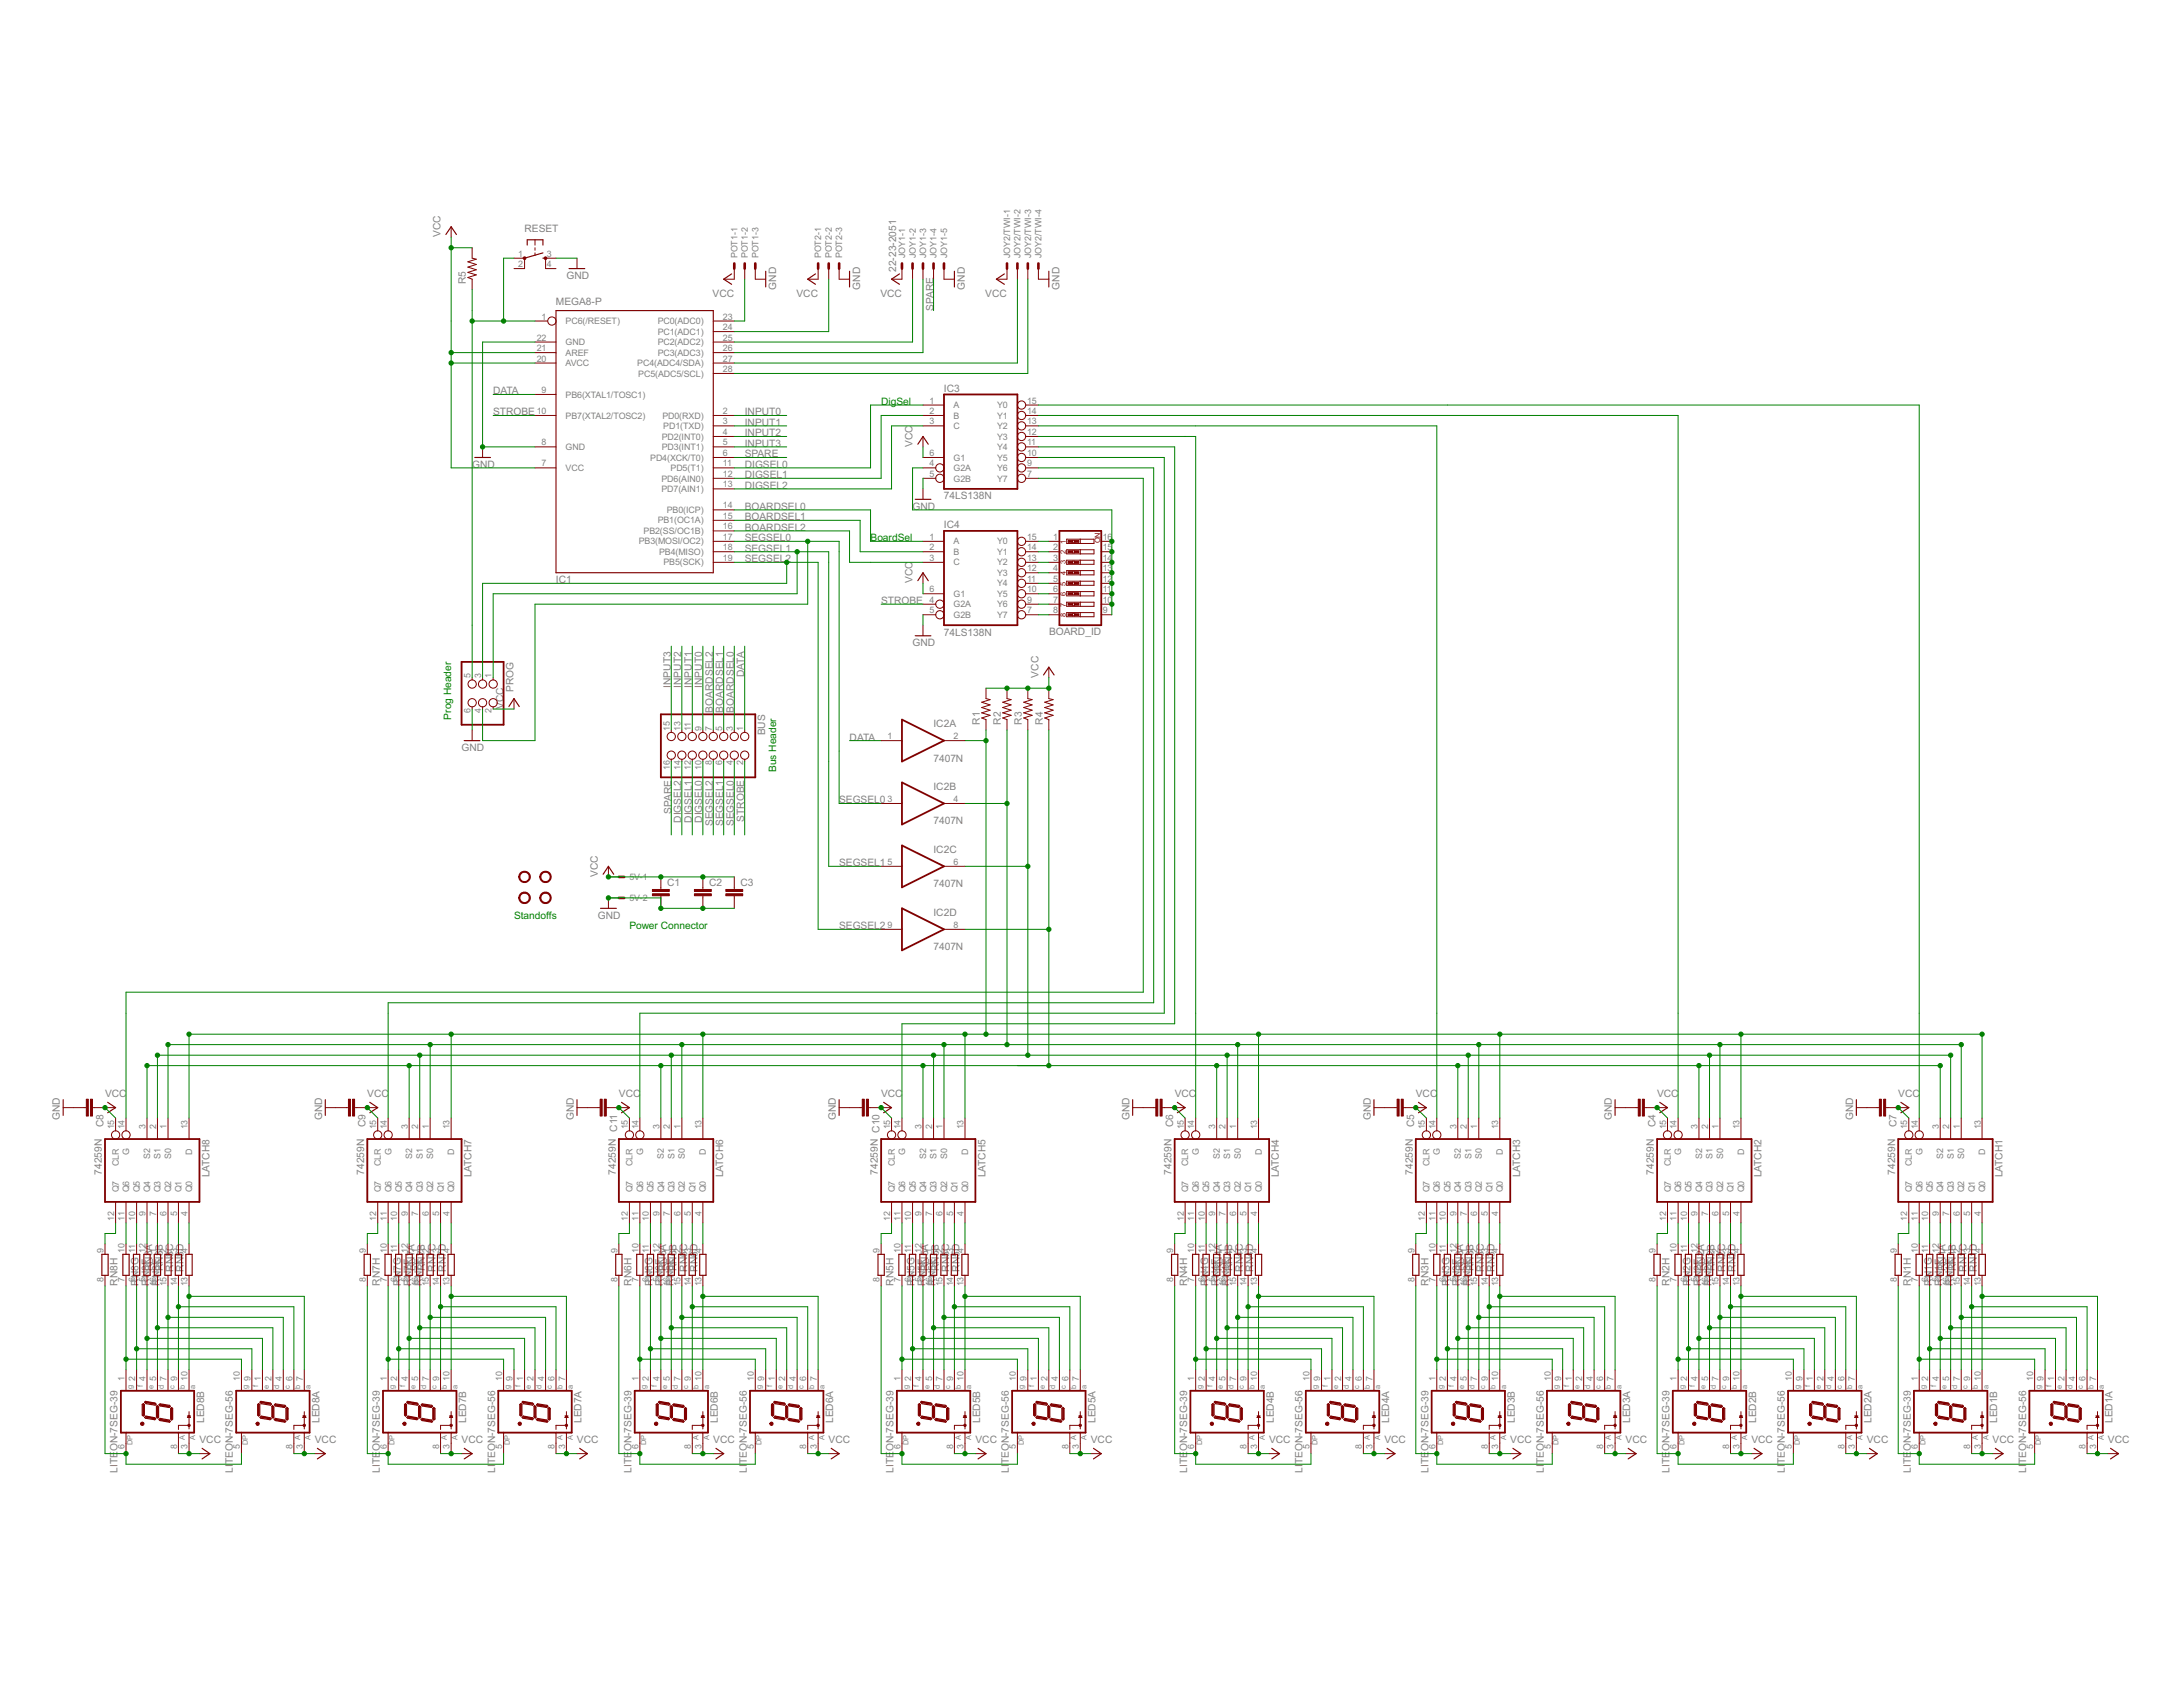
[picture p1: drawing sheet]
<svg xmlns="http://www.w3.org/2000/svg" width="279mm" height="216mm" viewBox="0 0 279 216" stroke-linecap="round" stroke-linejoin="round" font-family="sans-serif">
<defs><g id="words">
<g font-size="1.5" fill="#808080">
<text x="67.1" y="29.7">RESET</text>
<text x="56.4" y="30.4" transform="rotate(-90 56.4 30.4)">VCC</text>
<text x="72.5" y="35.7">GND</text>
<text x="114.7" y="34.8" transform="rotate(-90 114.7 34.8)">22-23-2051</text>
<text x="59.6" y="36.4" transform="rotate(-90 59.6 36.4)">R5</text>
<text x="71.2" y="39.1">MEGA8-P</text>
<text x="91.2" y="38">VCC</text>
<text x="99.3" y="37.1" transform="rotate(-90 99.3 37.1)">GND</text>
<text x="101.9" y="38">VCC</text>
<text x="110.1" y="37.1" transform="rotate(-90 110.1 37.1)">GND</text>
<text x="112.7" y="38">VCC</text>
<text x="119.5" y="39.8" transform="rotate(-90 119.5 39.8)">SPARE</text>
<text x="123.5" y="37.1" transform="rotate(-90 123.5 37.1)">GND</text>
<text x="126.1" y="38">VCC</text>
<text x="135.6" y="37.1" transform="rotate(-90 135.6 37.1)">GND</text>
<text x="63.1" y="50.5">DATA</text>
<text x="63.1" y="53.2">STROBE</text>
<text x="95.3" y="53.2">INPUT0</text>
<text x="120.8" y="50.2">IC3</text>
<text x="60.4" y="59.9">GND</text>
<text x="95.3" y="54.5">INPUT1</text>
<text x="95.3" y="55.9">INPUT2</text>
<text x="95.3" y="57.2">INPUT3</text>
<text x="95.3" y="59.9">DIGSEL0</text>
<text x="95.3" y="58.5">SPARE</text>
<text x="116.8" y="57.2" transform="rotate(-90 116.8 57.2)">VCC</text>
<text x="95.3" y="61.2">DIGSEL1</text>
<text x="95.3" y="62.6">DIGSEL2</text>
<text x="95.3" y="65.3">BOARDSEL0</text>
<text x="116.8" y="65.3">GND</text>
<text x="120.8" y="63.9">74LS138N</text>
<text x="95.3" y="69.3">SEGSEL0</text>
<text x="95.3" y="70.6">SEGSEL1</text>
<text x="95.3" y="72">SEGSEL2</text>
<text x="95.3" y="66.6">BOARDSEL1</text>
<text x="95.3" y="67.9">BOARDSEL2</text>
<text x="120.8" y="67.6">IC4</text>
<text x="71.2" y="74.6">IC1</text>
<text x="112.8" y="77.3">STROBE</text>
<text x="116.8" y="74.6" transform="rotate(-90 116.8 74.6)">VCC</text>
<text x="116.8" y="82.7">GND</text>
<text x="120.8" y="81.4">74LS138N</text>
<text x="134.3" y="81.3">BOARD_ID</text>
<text x="65.7" y="88.6" transform="rotate(-90 65.7 88.6)">PROG</text>
<text x="85.8" y="88" transform="rotate(-90 85.8 88)">INPUT3</text>
<text x="87.2" y="88" transform="rotate(-90 87.2 88)">INPUT2</text>
<text x="88.5" y="88" transform="rotate(-90 88.5 88)">INPUT1</text>
<text x="89.9" y="88" transform="rotate(-90 89.9 88)">INPUT0</text>
<text x="95.2" y="86.6" transform="rotate(-90 95.2 86.6)">DATA</text>
<text x="132.9" y="86.7" transform="rotate(-90 132.9 86.7)">VCC</text>
<text x="64.5" y="90.7" transform="rotate(-90 64.5 90.7)">VCC</text>
<text x="91.2" y="91.2" transform="rotate(-90 91.2 91.2)">BOARDSEL2</text>
<text x="92.6" y="91.2" transform="rotate(-90 92.6 91.2)">BOARDSEL1</text>
<text x="93.9" y="91.2" transform="rotate(-90 93.9 91.2)">BOARDSEL0</text>
<text x="97.9" y="94.1" transform="rotate(-90 97.9 94.1)">BUS</text>
<text x="108.7" y="94.8">DATA</text>
<text x="119.5" y="93.1">IC2A</text>
<text x="125.4" y="92.8" transform="rotate(-90 125.4 92.8)">R1</text>
<text x="128.1" y="92.8" transform="rotate(-90 128.1 92.8)">R2</text>
<text x="130.8" y="92.8" transform="rotate(-90 130.8 92.8)">R3</text>
<text x="133.5" y="92.8" transform="rotate(-90 133.5 92.8)">R4</text>
<text x="59.1" y="96.1">GND</text>
<text x="119.5" y="97.5">7407N</text>
<text x="119.5" y="101.2">IC2B</text>
<text x="85.9" y="104.2" transform="rotate(-90 85.9 104.2)">SPARE</text>
<text x="87.2" y="105.3" transform="rotate(-90 87.2 105.3)">DIGSEL2</text>
<text x="88.5" y="105.3" transform="rotate(-90 88.5 105.3)">DIGSEL1</text>
<text x="89.9" y="105.3" transform="rotate(-90 89.9 105.3)">DIGSEL0</text>
<text x="91.2" y="105.7" transform="rotate(-90 91.2 105.7)">SEGSEL2</text>
<text x="92.6" y="105.7" transform="rotate(-90 92.6 105.7)">SEGSEL1</text>
<text x="93.9" y="105.7" transform="rotate(-90 93.9 105.7)">SEGSEL0</text>
<text x="95.2" y="105.2" transform="rotate(-90 95.2 105.2)">STROBE</text>
<text x="107.4" y="102.8">SEGSEL0</text>
<text x="119.5" y="105.5">7407N</text>
<text x="76.5" y="112.2" transform="rotate(-90 76.5 112.2)">VCC</text>
<text x="85.4" y="113.4">C1</text>
<text x="90.8" y="113.4">C2</text>
<text x="94.8" y="113.4">C3</text>
<text x="107.4" y="110.9">SEGSEL1</text>
<text x="119.5" y="113.6">7407N</text>
<text x="119.5" y="109.2">IC2C</text>
<text x="76.5" y="117.6">GND</text>
<text x="107.4" y="118.9">SEGSEL2</text>
<text x="119.5" y="117.3">IC2D</text>
<text x="119.5" y="121.6">7407N</text>
<text x="7.7" y="143.3" transform="rotate(-90 7.7 143.3)">GND</text>
<text x="13.4" y="140.4">VCC</text>
<text x="41.2" y="143.3" transform="rotate(-90 41.2 143.3)">GND</text>
<text x="47" y="140.4">VCC</text>
<text x="73.4" y="143.3" transform="rotate(-90 73.4 143.3)">GND</text>
<text x="79.2" y="140.4">VCC</text>
<text x="107" y="143.3" transform="rotate(-90 107 143.3)">GND</text>
<text x="112.8" y="140.4">VCC</text>
<text x="144.6" y="143.3" transform="rotate(-90 144.6 143.3)">GND</text>
<text x="150.3" y="140.4">VCC</text>
<text x="175.4" y="143.3" transform="rotate(-90 175.4 143.3)">GND</text>
<text x="181.2" y="140.4">VCC</text>
<text x="206.3" y="143.3" transform="rotate(-90 206.3 143.3)">GND</text>
<text x="212.1" y="140.4">VCC</text>
<text x="237.2" y="143.3" transform="rotate(-90 237.2 143.3)">GND</text>
<text x="243" y="140.4">VCC</text>
<text x="13.2" y="144.2" transform="rotate(-90 13.2 144.2)">C8</text>
<text x="46.8" y="144.2" transform="rotate(-90 46.8 144.2)">C9</text>
<text x="150.1" y="144.2" transform="rotate(-90 150.1 144.2)">C6</text>
<text x="181" y="144.2" transform="rotate(-90 181 144.2)">C5</text>
<text x="211.9" y="144.2" transform="rotate(-90 211.9 144.2)">C4</text>
<text x="242.7" y="144.2" transform="rotate(-90 242.7 144.2)">C7</text>
<text x="13" y="150.3" transform="rotate(-90 13 150.3)">74259N</text>
<text x="26.8" y="150.7" transform="rotate(-90 26.8 150.7)">LATCH8</text>
<text x="46.6" y="150.3" transform="rotate(-90 46.6 150.3)">74259N</text>
<text x="60.3" y="150.7" transform="rotate(-90 60.3 150.7)">LATCH7</text>
<text x="78.8" y="150.3" transform="rotate(-90 78.8 150.3)">74259N C11</text>
<text x="92.6" y="150.7" transform="rotate(-90 92.6 150.7)">LATCH6</text>
<text x="112.4" y="150.3" transform="rotate(-90 112.4 150.3)">74259N C10</text>
<text x="126.1" y="150.7" transform="rotate(-90 126.1 150.7)">LATCH5</text>
<text x="149.9" y="150.3" transform="rotate(-90 149.9 150.3)">74259N</text>
<text x="163.7" y="150.7" transform="rotate(-90 163.7 150.7)">LATCH4</text>
<text x="180.8" y="150.3" transform="rotate(-90 180.8 150.3)">74259N</text>
<text x="194.6" y="150.7" transform="rotate(-90 194.6 150.7)">LATCH3</text>
<text x="211.7" y="150.3" transform="rotate(-90 211.7 150.3)">74259N</text>
<text x="225.4" y="150.7" transform="rotate(-90 225.4 150.7)">LATCH2</text>
<text x="242.5" y="150.3" transform="rotate(-90 242.5 150.3)">74259N</text>
<text x="256.3" y="150.7" transform="rotate(-90 256.3 150.7)">LATCH1</text>
<text x="15.1" y="164.6" transform="rotate(-90 15.1 164.6)">RN8H</text>
<text x="17.7" y="164.6" transform="rotate(-90 17.7 164.6)">RN8G</text>
<text x="19.1" y="164.6" transform="rotate(-90 19.1 164.6)">RN8F</text>
<text x="19.5" y="162.7" transform="rotate(-90 19.5 162.7)">RN8A</text>
<text x="20.4" y="164.6" transform="rotate(-90 20.4 164.6)">RN8E</text>
<text x="20.8" y="162.7" transform="rotate(-90 20.8 162.7)">RN8B</text>
<text x="22.2" y="162.8" transform="rotate(-90 22.2 162.8)">RN8C</text>
<text x="23.5" y="162.8" transform="rotate(-90 23.5 162.8)">RN8D</text>
<text x="48.6" y="164.6" transform="rotate(-90 48.6 164.6)">RN7H</text>
<text x="51.3" y="164.6" transform="rotate(-90 51.3 164.6)">RN7G</text>
<text x="52.6" y="164.6" transform="rotate(-90 52.6 164.6)">RN7F</text>
<text x="53" y="162.7" transform="rotate(-90 53 162.7)">RN7A</text>
<text x="54" y="164.6" transform="rotate(-90 54 164.6)">RN7E</text>
<text x="54.4" y="162.7" transform="rotate(-90 54.4 162.7)">RN7B</text>
<text x="55.7" y="162.8" transform="rotate(-90 55.7 162.8)">RN7C</text>
<text x="57.1" y="162.8" transform="rotate(-90 57.1 162.8)">RN7D</text>
<text x="80.8" y="164.6" transform="rotate(-90 80.8 164.6)">RN6H</text>
<text x="83.5" y="164.6" transform="rotate(-90 83.5 164.6)">RN6G</text>
<text x="84.9" y="164.6" transform="rotate(-90 84.9 164.6)">RN6F</text>
<text x="85.2" y="162.7" transform="rotate(-90 85.2 162.7)">RN6A</text>
<text x="86.2" y="164.6" transform="rotate(-90 86.2 164.6)">RN6E</text>
<text x="86.6" y="162.7" transform="rotate(-90 86.6 162.7)">RN6B</text>
<text x="87.9" y="162.8" transform="rotate(-90 87.9 162.8)">RN6C</text>
<text x="89.3" y="162.8" transform="rotate(-90 89.3 162.8)">RN6D</text>
<text x="114.4" y="164.6" transform="rotate(-90 114.4 164.6)">RN5H</text>
<text x="117.1" y="164.6" transform="rotate(-90 117.1 164.6)">RN5G</text>
<text x="118.4" y="164.6" transform="rotate(-90 118.4 164.6)">RN5F</text>
<text x="118.8" y="162.7" transform="rotate(-90 118.8 162.7)">RN5A</text>
<text x="119.7" y="164.6" transform="rotate(-90 119.7 164.6)">RN5E</text>
<text x="120.1" y="162.7" transform="rotate(-90 120.1 162.7)">RN5B</text>
<text x="121.5" y="162.8" transform="rotate(-90 121.5 162.8)">RN5C</text>
<text x="122.8" y="162.8" transform="rotate(-90 122.8 162.8)">RN5D</text>
<text x="152" y="164.6" transform="rotate(-90 152 164.6)">RN4H</text>
<text x="154.6" y="164.6" transform="rotate(-90 154.6 164.6)">RN4G</text>
<text x="156" y="164.6" transform="rotate(-90 156 164.6)">RN4F</text>
<text x="156.4" y="162.7" transform="rotate(-90 156.4 162.7)">RN4A</text>
<text x="157.3" y="164.6" transform="rotate(-90 157.3 164.6)">RN4E</text>
<text x="157.7" y="162.7" transform="rotate(-90 157.7 162.7)">RN4B</text>
<text x="159.1" y="162.8" transform="rotate(-90 159.1 162.8)">RN4C</text>
<text x="160.4" y="162.8" transform="rotate(-90 160.4 162.8)">RN4D</text>
<text x="182.8" y="164.6" transform="rotate(-90 182.8 164.6)">RN3H</text>
<text x="185.5" y="164.6" transform="rotate(-90 185.5 164.6)">RN3G</text>
<text x="186.9" y="164.6" transform="rotate(-90 186.9 164.6)">RN3F</text>
<text x="187.2" y="162.7" transform="rotate(-90 187.2 162.7)">RN3A</text>
<text x="188.2" y="164.6" transform="rotate(-90 188.2 164.6)">RN3E</text>
<text x="188.6" y="162.7" transform="rotate(-90 188.6 162.7)">RN3B</text>
<text x="189.9" y="162.8" transform="rotate(-90 189.9 162.8)">RN3C</text>
<text x="191.3" y="162.8" transform="rotate(-90 191.3 162.8)">RN3D</text>
<text x="213.7" y="164.6" transform="rotate(-90 213.7 164.6)">RN2H</text>
<text x="216.4" y="164.6" transform="rotate(-90 216.4 164.6)">RN2G</text>
<text x="217.7" y="164.6" transform="rotate(-90 217.7 164.6)">RN2F</text>
<text x="218.1" y="162.7" transform="rotate(-90 218.1 162.7)">RN2A</text>
<text x="219.1" y="164.6" transform="rotate(-90 219.1 164.6)">RN2E</text>
<text x="219.5" y="162.7" transform="rotate(-90 219.5 162.7)">RN2B</text>
<text x="220.8" y="162.8" transform="rotate(-90 220.8 162.8)">RN2C</text>
<text x="222.1" y="162.8" transform="rotate(-90 222.1 162.8)">RN2D</text>
<text x="244.6" y="164.6" transform="rotate(-90 244.6 164.6)">RN1H</text>
<text x="247.2" y="164.6" transform="rotate(-90 247.2 164.6)">RN1G</text>
<text x="248.6" y="164.6" transform="rotate(-90 248.6 164.6)">RN1F</text>
<text x="249" y="162.7" transform="rotate(-90 249 162.7)">RN1A</text>
<text x="249.9" y="164.6" transform="rotate(-90 249.9 164.6)">RN1E</text>
<text x="250.3" y="162.7" transform="rotate(-90 250.3 162.7)">RN1B</text>
<text x="251.7" y="162.8" transform="rotate(-90 251.7 162.8)">RN1C</text>
<text x="253" y="162.8" transform="rotate(-90 253 162.8)">RN1D</text>
<text x="15.1" y="185.8" transform="rotate(-90 15.1 185.8)">ON-7SEG-39</text>
<text x="25.5" y="184.7">VCC</text>
<text x="26.1" y="182.1" transform="rotate(-90 26.1 182.1)">LED8B</text>
<text x="40.3" y="184.7">VCC</text>
<text x="40.9" y="182.1" transform="rotate(-90 40.9 182.1)">LED8A</text>
<text x="48.6" y="185.8" transform="rotate(-90 48.6 185.8)">ON-7SEG-39</text>
<text x="59.1" y="184.7">VCC</text>
<text x="59.7" y="182.1" transform="rotate(-90 59.7 182.1)">LED7B</text>
<text x="73.8" y="184.7">VCC</text>
<text x="74.4" y="182.1" transform="rotate(-90 74.4 182.1)">LED7A</text>
<text x="80.8" y="185.8" transform="rotate(-90 80.8 185.8)">ON-7SEG-39</text>
<text x="91.3" y="184.7">VCC</text>
<text x="91.9" y="182.1" transform="rotate(-90 91.9 182.1)">LED6B</text>
<text x="106.1" y="184.7">VCC</text>
<text x="106.7" y="182.1" transform="rotate(-90 106.7 182.1)">LED6A</text>
<text x="114.4" y="185.8" transform="rotate(-90 114.4 185.8)">ON-7SEG-39</text>
<text x="124.8" y="184.7">VCC</text>
<text x="125.4" y="182.1" transform="rotate(-90 125.4 182.1)">LED5B</text>
<text x="139.6" y="184.7">VCC</text>
<text x="140.2" y="182.1" transform="rotate(-90 140.2 182.1)">LED5A</text>
<text x="152" y="185.8" transform="rotate(-90 152 185.8)">ON-7SEG-39</text>
<text x="162.4" y="184.7">VCC</text>
<text x="163" y="182.1" transform="rotate(-90 163 182.1)">LED4B</text>
<text x="177.2" y="184.7">VCC</text>
<text x="177.8" y="182.1" transform="rotate(-90 177.8 182.1)">LED4A</text>
<text x="182.8" y="185.8" transform="rotate(-90 182.8 185.8)">ON-7SEG-39</text>
<text x="193.3" y="184.7">VCC</text>
<text x="193.9" y="182.1" transform="rotate(-90 193.9 182.1)">LED3B</text>
<text x="208.1" y="184.7">VCC</text>
<text x="208.7" y="182.1" transform="rotate(-90 208.7 182.1)">LED3A</text>
<text x="213.7" y="185.8" transform="rotate(-90 213.7 185.8)">ON-7SEG-39</text>
<text x="224.2" y="184.7">VCC</text>
<text x="224.8" y="182.1" transform="rotate(-90 224.8 182.1)">LED2B</text>
<text x="238.9" y="184.7">VCC</text>
<text x="239.5" y="182.1" transform="rotate(-90 239.5 182.1)">LED2A</text>
<text x="244.6" y="185.8" transform="rotate(-90 244.6 185.8)">ON-7SEG-39</text>
<text x="255" y="184.7">VCC</text>
<text x="255.6" y="182.1" transform="rotate(-90 255.6 182.1)">LED1B</text>
<text x="269.8" y="184.7">VCC</text>
<text x="270.4" y="182.1" transform="rotate(-90 270.4 182.1)">LED1A</text>
<text x="15.1" y="188.5" transform="rotate(-90 15.1 188.5)">LITE</text>
<text x="29.8" y="188.5" transform="rotate(-90 29.8 188.5)">LITEON-7SEG-56</text>
<text x="48.6" y="188.5" transform="rotate(-90 48.6 188.5)">LITE</text>
<text x="63.4" y="188.5" transform="rotate(-90 63.4 188.5)">LITEON-7SEG-56</text>
<text x="80.8" y="188.5" transform="rotate(-90 80.8 188.5)">LITE</text>
<text x="95.6" y="188.5" transform="rotate(-90 95.6 188.5)">LITEON-7SEG-56</text>
<text x="114.4" y="188.5" transform="rotate(-90 114.4 188.5)">LITE</text>
<text x="129.1" y="188.5" transform="rotate(-90 129.1 188.5)">LITEON-7SEG-56</text>
<text x="152" y="188.5" transform="rotate(-90 152 188.5)">LITE</text>
<text x="166.7" y="188.5" transform="rotate(-90 166.7 188.5)">LITEON-7SEG-56</text>
<text x="182.8" y="188.5" transform="rotate(-90 182.8 188.5)">LITE</text>
<text x="197.6" y="188.5" transform="rotate(-90 197.6 188.5)">LITEON-7SEG-56</text>
<text x="213.7" y="188.5" transform="rotate(-90 213.7 188.5)">LITE</text>
<text x="228.5" y="188.5" transform="rotate(-90 228.5 188.5)">LITEON-7SEG-56</text>
<text x="244.6" y="188.5" transform="rotate(-90 244.6 188.5)">LITE</text>
<text x="259.3" y="188.5" transform="rotate(-90 259.3 188.5)">LITEON-7SEG-56</text>
</g>
<g font-size="1.5" fill="#008000">
<text x="112.8" y="51.8">DigSel</text>
<text x="111.4" y="69.3">BoardSel</text>
<text x="57.7" y="92.1" transform="rotate(-90 57.7 92.1)">Prog Header</text>
<text x="99.3" y="98.8" transform="rotate(-90 99.3 98.8)">Bus Header</text>
<text x="65.8" y="117.6">Standoffs</text>
<text x="80.6" y="118.9">Power Connector</text>
</g>
<g font-size="1.3" fill="#808080">
<text x="66.3" y="32.9">1</text>
<text x="66.3" y="34.2">2</text>
<text x="70" y="32.9">3</text>
<text x="70" y="34.2">4</text>
<text x="94.4" y="33" transform="rotate(-90 94.4 33)">POT1-1</text>
<text x="95.7" y="33" transform="rotate(-90 95.7 33)">POT1-2</text>
<text x="97.1" y="33" transform="rotate(-90 97.1 33)">POT1-3</text>
<text x="105.1" y="33" transform="rotate(-90 105.1 33)">POT2-1</text>
<text x="106.5" y="33" transform="rotate(-90 106.5 33)">POT2-2</text>
<text x="107.8" y="33" transform="rotate(-90 107.8 33)">POT2-3</text>
<text x="115.9" y="33" transform="rotate(-90 115.9 33)">JOY1-1</text>
<text x="117.2" y="33" transform="rotate(-90 117.2 33)">JOY1-2</text>
<text x="118.5" y="33" transform="rotate(-90 118.5 33)">JOY1-3</text>
<text x="119.9" y="33" transform="rotate(-90 119.9 33)">JOY1-4</text>
<text x="121.2" y="33" transform="rotate(-90 121.2 33)">JOY1-5</text>
<text x="129.3" y="33" transform="rotate(-90 129.3 33)">JOY2/TWI-1</text>
<text x="130.6" y="33" transform="rotate(-90 130.6 33)">JOY2/TWI-2</text>
<text x="132" y="33" transform="rotate(-90 132 33)">JOY2/TWI-3</text>
<text x="133.3" y="33" transform="rotate(-90 133.3 33)">JOY2/TWI-4</text>
<text x="69.3" y="40.9">1</text>
<text x="72.4" y="41.5">PC6(/RESET)</text>
<text x="84.2" y="41.5">PC0(ADC0)</text>
<text x="92.5" y="40.9">23</text>
<text x="68.7" y="43.6">22</text>
<text x="68.7" y="44.9">21</text>
<text x="68.7" y="46.3">20</text>
<text x="72.4" y="44.2">GND</text>
<text x="72.4" y="45.5">AREF</text>
<text x="72.4" y="46.9">AVCC</text>
<text x="81.6" y="46.9">PC4(ADC4/SDA)</text>
<text x="84.2" y="45.5">PC3(ADC3)</text>
<text x="84.2" y="44.2">PC2(ADC2)</text>
<text x="84.2" y="42.8">PC1(ADC1)</text>
<text x="92.5" y="47.6">28</text>
<text x="92.5" y="46.3">27</text>
<text x="92.5" y="44.9">26</text>
<text x="92.5" y="43.6">25</text>
<text x="92.5" y="42.2">24</text>
<text x="68.7" y="53">10</text>
<text x="69.3" y="50.3">9</text>
<text x="72.4" y="53.6">PB7(XTAL2/TOSC2)</text>
<text x="72.4" y="50.9">PB6(XTAL1/TOSC1)</text>
<text x="81.7" y="48.2">PC5(ADC5/SCL)</text>
<text x="84.8" y="53.6">PD0(RXD)</text>
<text x="92.5" y="53">2</text>
<text x="119" y="51.6">1</text>
<text x="119" y="53">2</text>
<text x="122.1" y="52.2">A</text>
<text x="122.1" y="53.6">B</text>
<text x="127.6" y="53.6">Y1</text>
<text x="127.6" y="52.2">Y0</text>
<text x="131.5" y="53">14</text>
<text x="131.5" y="51.6">15</text>
<text x="69.3" y="57">8</text>
<text x="69.3" y="59.7">7</text>
<text x="72.4" y="57.6">GND</text>
<text x="83.2" y="58.9">PD4(XCK/T0)</text>
<text x="84.7" y="57.6">PD3(INT1)</text>
<text x="84.7" y="56.3">PD2(INT0)</text>
<text x="84.9" y="54.9">PD1(TXD)</text>
<text x="92.5" y="59.7">11</text>
<text x="92.5" y="58.4">6</text>
<text x="92.5" y="57">5</text>
<text x="92.5" y="55.7">4</text>
<text x="92.5" y="54.3">3</text>
<text x="119" y="54.3">3</text>
<text x="119" y="59.7">4</text>
<text x="119" y="58.4">6</text>
<text x="122.1" y="54.9">C</text>
<text x="122.1" y="58.9">G1</text>
<text x="127.6" y="58.9">Y5</text>
<text x="127.6" y="57.6">Y4</text>
<text x="127.6" y="56.3">Y3</text>
<text x="127.6" y="54.9">Y2</text>
<text x="131.5" y="59.7">9</text>
<text x="131.5" y="58.4">10</text>
<text x="131.5" y="57">11</text>
<text x="131.5" y="55.7">12</text>
<text x="131.5" y="54.3">13</text>
<text x="72.4" y="60.3">VCC</text>
<text x="84.7" y="63">PD7(AIN1)</text>
<text x="84.7" y="61.6">PD6(AIN0)</text>
<text x="85.3" y="65.7">PB0(ICP)</text>
<text x="85.8" y="60.3">PD5(T1)</text>
<text x="92.5" y="65.1">14</text>
<text x="92.5" y="62.4">13</text>
<text x="92.5" y="61">12</text>
<text x="119" y="61">5</text>
<text x="122.1" y="60.3">G2A</text>
<text x="122.1" y="61.6">G2B</text>
<text x="127.6" y="61.6">Y7</text>
<text x="127.6" y="60.3">Y6</text>
<text x="131.5" y="61">7</text>
<text x="81.8" y="69.7">PB3(MOSI/OC2)</text>
<text x="82.4" y="68.3">PB2(SS/OC1B)</text>
<text x="84.2" y="67">PB1(OC1A)</text>
<text x="84.4" y="71">PB4(MISO)</text>
<text x="92.5" y="71.8">19</text>
<text x="92.5" y="70.4">18</text>
<text x="92.5" y="69.1">17</text>
<text x="92.5" y="67.7">16</text>
<text x="92.5" y="66.4">15</text>
<text x="119" y="69.1">1</text>
<text x="119" y="70.4">2</text>
<text x="119" y="71.8">3</text>
<text x="122.1" y="69.7">A</text>
<text x="122.1" y="71">B</text>
<text x="127.6" y="71">Y1</text>
<text x="127.6" y="69.7">Y0</text>
<text x="131.5" y="71.8">13</text>
<text x="131.5" y="70.4">14</text>
<text x="131.5" y="69.1">15</text>
<text x="134.8" y="69.1">1</text>
<text x="134.8" y="70.4">2</text>
<text x="134.8" y="71.8">3</text>
<text x="141.1" y="71.8">14</text>
<text x="141.1" y="70.4">15</text>
<text x="141.1" y="69.1">16</text>
<text x="84.9" y="72.4">PB5(SCK)</text>
<text x="119" y="77.1">4</text>
<text x="119" y="75.8">6</text>
<text x="122.1" y="72.4">C</text>
<text x="122.1" y="77.7">G2A</text>
<text x="122.1" y="76.4">G1</text>
<text x="127.6" y="77.7">Y6</text>
<text x="127.6" y="76.4">Y5</text>
<text x="127.6" y="75">Y4</text>
<text x="127.6" y="73.7">Y3</text>
<text x="127.6" y="72.4">Y2</text>
<text x="131.5" y="77.1">9</text>
<text x="131.5" y="75.8">10</text>
<text x="131.5" y="74.5">11</text>
<text x="131.5" y="73.1">12</text>
<text x="134.8" y="73.1">4</text>
<text x="134.8" y="74.5">5</text>
<text x="134.8" y="75.8">6</text>
<text x="134.8" y="77.1">7</text>
<text x="141.1" y="77.1">10</text>
<text x="141.1" y="75.8">11</text>
<text x="141.1" y="74.5">12</text>
<text x="141.1" y="73.1">13</text>
<text x="119" y="78.5">5</text>
<text x="122.1" y="79.1">G2B</text>
<text x="127.6" y="79.1">Y7</text>
<text x="131.5" y="78.5">7</text>
<text x="134.8" y="78.5">8</text>
<text x="141.1" y="78.5">9</text>
<text x="60.2" y="86.8" transform="rotate(-90 60.2 86.8)">5</text>
<text x="61.6" y="86.8" transform="rotate(-90 61.6 86.8)">3</text>
<text x="62.9" y="86.8" transform="rotate(-90 62.9 86.8)">1</text>
<text x="60.2" y="91.3" transform="rotate(-90 60.2 91.3)">6</text>
<text x="61.6" y="91.3" transform="rotate(-90 61.6 91.3)">4</text>
<text x="62.9" y="91.3" transform="rotate(-90 62.9 91.3)">2</text>
<text x="85.7" y="93.5" transform="rotate(-90 85.7 93.5)">15</text>
<text x="87.1" y="93.5" transform="rotate(-90 87.1 93.5)">13</text>
<text x="88.4" y="93.5" transform="rotate(-90 88.4 93.5)">11</text>
<text x="89.8" y="93.5" transform="rotate(-90 89.8 93.5)">9</text>
<text x="91.1" y="93.5" transform="rotate(-90 91.1 93.5)">7</text>
<text x="92.4" y="93.5" transform="rotate(-90 92.4 93.5)">5</text>
<text x="93.8" y="93.5" transform="rotate(-90 93.8 93.5)">3</text>
<text x="95.1" y="93.5" transform="rotate(-90 95.1 93.5)">1</text>
<text x="113.6" y="94.6">1</text>
<text x="122.1" y="94.6">2</text>
<text x="85.7" y="98.6" transform="rotate(-90 85.7 98.6)">16</text>
<text x="87.1" y="98.6" transform="rotate(-90 87.1 98.6)">14</text>
<text x="88.4" y="98.6" transform="rotate(-90 88.4 98.6)">12</text>
<text x="89.8" y="98.6" transform="rotate(-90 89.8 98.6)">10</text>
<text x="91.1" y="98" transform="rotate(-90 91.1 98)">8</text>
<text x="92.4" y="98" transform="rotate(-90 92.4 98)">6</text>
<text x="93.8" y="98" transform="rotate(-90 93.8 98)">4</text>
<text x="95.1" y="98" transform="rotate(-90 95.1 98)">2</text>
<text x="113.6" y="102.6">3</text>
<text x="122.1" y="102.6">4</text>
<text x="80.6" y="112.6">5V-1</text>
<text x="113.6" y="110.7">5</text>
<text x="122.1" y="110.7">6</text>
<text x="80.6" y="115.3">5V-2</text>
<text x="113.6" y="118.7">9</text>
<text x="122.1" y="118.7">8</text>
<text x="14.6" y="144.5" transform="rotate(-90 14.6 144.5)">15</text>
<text x="15.2" y="149.2" transform="rotate(-90 15.2 149.2)">CLR</text>
<text x="15.9" y="144.5" transform="rotate(-90 15.9 144.5)">14</text>
<text x="16.5" y="147.9" transform="rotate(-90 16.5 147.9)">G</text>
<text x="18.6" y="144.5" transform="rotate(-90 18.6 144.5)">3</text>
<text x="19.2" y="148.4" transform="rotate(-90 19.2 148.4)">S2</text>
<text x="20" y="144.5" transform="rotate(-90 20 144.5)">2</text>
<text x="20.6" y="148.4" transform="rotate(-90 20.6 148.4)">S1</text>
<text x="21.3" y="144.5" transform="rotate(-90 21.3 144.5)">1</text>
<text x="21.9" y="148.4" transform="rotate(-90 21.9 148.4)">S0</text>
<text x="24" y="144.5" transform="rotate(-90 24 144.5)">13</text>
<text x="24.6" y="147.8" transform="rotate(-90 24.6 147.8)">D</text>
<text x="48.2" y="144.5" transform="rotate(-90 48.2 144.5)">15</text>
<text x="48.7" y="149.2" transform="rotate(-90 48.7 149.2)">CLR</text>
<text x="49.5" y="144.5" transform="rotate(-90 49.5 144.5)">14</text>
<text x="50.1" y="147.9" transform="rotate(-90 50.1 147.9)">G</text>
<text x="52.2" y="144.5" transform="rotate(-90 52.2 144.5)">3</text>
<text x="52.8" y="148.4" transform="rotate(-90 52.8 148.4)">S2</text>
<text x="53.5" y="144.5" transform="rotate(-90 53.5 144.5)">2</text>
<text x="54.1" y="148.4" transform="rotate(-90 54.1 148.4)">S1</text>
<text x="54.9" y="144.5" transform="rotate(-90 54.9 144.5)">1</text>
<text x="55.5" y="148.4" transform="rotate(-90 55.5 148.4)">S0</text>
<text x="57.6" y="144.5" transform="rotate(-90 57.6 144.5)">13</text>
<text x="58.1" y="147.8" transform="rotate(-90 58.1 147.8)">D</text>
<text x="80.4" y="144.5" transform="rotate(-90 80.4 144.5)">15</text>
<text x="81" y="149.2" transform="rotate(-90 81 149.2)">CLR</text>
<text x="81.7" y="144.5" transform="rotate(-90 81.7 144.5)">14</text>
<text x="82.3" y="147.9" transform="rotate(-90 82.3 147.9)">G</text>
<text x="84.4" y="144.5" transform="rotate(-90 84.4 144.5)">3</text>
<text x="85" y="148.4" transform="rotate(-90 85 148.4)">S2</text>
<text x="85.7" y="144.5" transform="rotate(-90 85.7 144.5)">2</text>
<text x="86.3" y="148.4" transform="rotate(-90 86.3 148.4)">S1</text>
<text x="87.1" y="144.5" transform="rotate(-90 87.1 144.5)">1</text>
<text x="87.7" y="148.4" transform="rotate(-90 87.7 148.4)">S0</text>
<text x="89.8" y="144.5" transform="rotate(-90 89.8 144.5)">13</text>
<text x="90.4" y="147.8" transform="rotate(-90 90.4 147.8)">D</text>
<text x="113.9" y="144.5" transform="rotate(-90 113.9 144.5)">15</text>
<text x="114.5" y="149.2" transform="rotate(-90 114.5 149.2)">CLR</text>
<text x="115.3" y="144.5" transform="rotate(-90 115.3 144.5)">14</text>
<text x="115.9" y="147.9" transform="rotate(-90 115.9 147.9)">G</text>
<text x="117.9" y="144.5" transform="rotate(-90 117.9 144.5)">3</text>
<text x="118.5" y="148.4" transform="rotate(-90 118.5 148.4)">S2</text>
<text x="119.3" y="144.5" transform="rotate(-90 119.3 144.5)">2</text>
<text x="119.9" y="148.4" transform="rotate(-90 119.9 148.4)">S1</text>
<text x="120.6" y="144.5" transform="rotate(-90 120.6 144.5)">1</text>
<text x="121.2" y="148.4" transform="rotate(-90 121.2 148.4)">S0</text>
<text x="123.3" y="144.5" transform="rotate(-90 123.3 144.5)">13</text>
<text x="123.9" y="147.8" transform="rotate(-90 123.9 147.8)">D</text>
<text x="151.5" y="144.5" transform="rotate(-90 151.5 144.5)">15</text>
<text x="152.1" y="149.2" transform="rotate(-90 152.1 149.2)">CLR</text>
<text x="152.8" y="144.5" transform="rotate(-90 152.8 144.5)">14</text>
<text x="153.4" y="147.9" transform="rotate(-90 153.4 147.9)">G</text>
<text x="155.5" y="144.5" transform="rotate(-90 155.5 144.5)">3</text>
<text x="156.1" y="148.4" transform="rotate(-90 156.1 148.4)">S2</text>
<text x="156.9" y="144.5" transform="rotate(-90 156.9 144.5)">2</text>
<text x="157.5" y="148.4" transform="rotate(-90 157.5 148.4)">S1</text>
<text x="158.2" y="144.5" transform="rotate(-90 158.2 144.5)">1</text>
<text x="158.8" y="148.4" transform="rotate(-90 158.8 148.4)">S0</text>
<text x="160.9" y="144.5" transform="rotate(-90 160.9 144.5)">13</text>
<text x="161.5" y="147.8" transform="rotate(-90 161.5 147.8)">D</text>
<text x="182.4" y="144.5" transform="rotate(-90 182.4 144.5)">15</text>
<text x="183" y="149.2" transform="rotate(-90 183 149.2)">CLR</text>
<text x="183.7" y="144.5" transform="rotate(-90 183.7 144.5)">14</text>
<text x="184.3" y="147.9" transform="rotate(-90 184.3 147.9)">G</text>
<text x="186.4" y="144.5" transform="rotate(-90 186.4 144.5)">3</text>
<text x="187" y="148.4" transform="rotate(-90 187 148.4)">S2</text>
<text x="187.7" y="144.5" transform="rotate(-90 187.7 144.5)">2</text>
<text x="188.3" y="148.4" transform="rotate(-90 188.3 148.4)">S1</text>
<text x="189.1" y="144.5" transform="rotate(-90 189.1 144.5)">1</text>
<text x="189.7" y="148.4" transform="rotate(-90 189.7 148.4)">S0</text>
<text x="191.8" y="144.5" transform="rotate(-90 191.8 144.5)">13</text>
<text x="192.4" y="147.8" transform="rotate(-90 192.4 147.8)">D</text>
<text x="213.2" y="144.5" transform="rotate(-90 213.2 144.5)">15</text>
<text x="213.8" y="149.2" transform="rotate(-90 213.8 149.2)">CLR</text>
<text x="214.6" y="144.5" transform="rotate(-90 214.6 144.5)">14</text>
<text x="215.2" y="147.9" transform="rotate(-90 215.2 147.9)">G</text>
<text x="217.3" y="144.5" transform="rotate(-90 217.3 144.5)">3</text>
<text x="217.9" y="148.4" transform="rotate(-90 217.9 148.4)">S2</text>
<text x="218.6" y="144.5" transform="rotate(-90 218.6 144.5)">2</text>
<text x="219.2" y="148.4" transform="rotate(-90 219.2 148.4)">S1</text>
<text x="220" y="144.5" transform="rotate(-90 220 144.5)">1</text>
<text x="220.5" y="148.4" transform="rotate(-90 220.5 148.4)">S0</text>
<text x="222.6" y="144.5" transform="rotate(-90 222.6 144.5)">13</text>
<text x="223.2" y="147.8" transform="rotate(-90 223.2 147.8)">D</text>
<text x="244.1" y="144.5" transform="rotate(-90 244.1 144.5)">15</text>
<text x="244.7" y="149.2" transform="rotate(-90 244.7 149.2)">CLR</text>
<text x="245.5" y="144.5" transform="rotate(-90 245.5 144.5)">14</text>
<text x="246" y="147.9" transform="rotate(-90 246 147.9)">G</text>
<text x="248.1" y="144.5" transform="rotate(-90 248.1 144.5)">3</text>
<text x="248.7" y="148.4" transform="rotate(-90 248.7 148.4)">S2</text>
<text x="249.5" y="144.5" transform="rotate(-90 249.5 144.5)">2</text>
<text x="250.1" y="148.4" transform="rotate(-90 250.1 148.4)">S1</text>
<text x="250.8" y="144.5" transform="rotate(-90 250.8 144.5)">1</text>
<text x="251.4" y="148.4" transform="rotate(-90 251.4 148.4)">S0</text>
<text x="253.5" y="144.5" transform="rotate(-90 253.5 144.5)">13</text>
<text x="254.1" y="147.8" transform="rotate(-90 254.1 147.8)">D</text>
<text x="15.2" y="152.6" transform="rotate(-90 15.2 152.6)">Q7</text>
<text x="16.5" y="152.6" transform="rotate(-90 16.5 152.6)">Q6</text>
<text x="17.9" y="152.6" transform="rotate(-90 17.9 152.6)">Q5</text>
<text x="18.6" y="155.7" transform="rotate(-90 18.6 155.7)">9</text>
<text x="19.2" y="152.6" transform="rotate(-90 19.2 152.6)">Q4</text>
<text x="20" y="155.7" transform="rotate(-90 20 155.7)">7</text>
<text x="20.6" y="152.6" transform="rotate(-90 20.6 152.6)">Q3</text>
<text x="21.3" y="155.7" transform="rotate(-90 21.3 155.7)">6</text>
<text x="21.9" y="152.6" transform="rotate(-90 21.9 152.6)">Q2</text>
<text x="22.7" y="155.7" transform="rotate(-90 22.7 155.7)">5</text>
<text x="23.2" y="152.6" transform="rotate(-90 23.2 152.6)">Q1</text>
<text x="24" y="155.7" transform="rotate(-90 24 155.7)">4</text>
<text x="24.6" y="152.6" transform="rotate(-90 24.6 152.6)">Q0</text>
<text x="48.7" y="152.6" transform="rotate(-90 48.7 152.6)">Q7</text>
<text x="50.1" y="152.6" transform="rotate(-90 50.1 152.6)">Q6</text>
<text x="51.4" y="152.6" transform="rotate(-90 51.4 152.6)">Q5</text>
<text x="52.2" y="155.7" transform="rotate(-90 52.2 155.7)">9</text>
<text x="52.8" y="152.6" transform="rotate(-90 52.8 152.6)">Q4</text>
<text x="53.5" y="155.7" transform="rotate(-90 53.5 155.7)">7</text>
<text x="54.1" y="152.6" transform="rotate(-90 54.1 152.6)">Q3</text>
<text x="54.9" y="155.7" transform="rotate(-90 54.9 155.7)">6</text>
<text x="55.5" y="152.6" transform="rotate(-90 55.5 152.6)">Q2</text>
<text x="56.2" y="155.7" transform="rotate(-90 56.2 155.7)">5</text>
<text x="56.8" y="152.6" transform="rotate(-90 56.8 152.6)">Q1</text>
<text x="57.6" y="155.7" transform="rotate(-90 57.6 155.7)">4</text>
<text x="58.1" y="152.6" transform="rotate(-90 58.1 152.6)">Q0</text>
<text x="81" y="152.6" transform="rotate(-90 81 152.6)">Q7</text>
<text x="82.3" y="152.6" transform="rotate(-90 82.3 152.6)">Q6</text>
<text x="83.6" y="152.6" transform="rotate(-90 83.6 152.6)">Q5</text>
<text x="84.4" y="155.7" transform="rotate(-90 84.4 155.7)">9</text>
<text x="85" y="152.6" transform="rotate(-90 85 152.6)">Q4</text>
<text x="85.7" y="155.7" transform="rotate(-90 85.7 155.7)">7</text>
<text x="86.3" y="152.6" transform="rotate(-90 86.3 152.6)">Q3</text>
<text x="87.1" y="155.7" transform="rotate(-90 87.1 155.7)">6</text>
<text x="87.7" y="152.6" transform="rotate(-90 87.7 152.6)">Q2</text>
<text x="88.4" y="155.7" transform="rotate(-90 88.4 155.7)">5</text>
<text x="89" y="152.6" transform="rotate(-90 89 152.6)">Q1</text>
<text x="89.8" y="155.7" transform="rotate(-90 89.8 155.7)">4</text>
<text x="90.4" y="152.6" transform="rotate(-90 90.4 152.6)">Q0</text>
<text x="114.5" y="152.6" transform="rotate(-90 114.5 152.6)">Q7</text>
<text x="115.9" y="152.6" transform="rotate(-90 115.9 152.6)">Q6</text>
<text x="117.2" y="152.6" transform="rotate(-90 117.2 152.6)">Q5</text>
<text x="117.9" y="155.7" transform="rotate(-90 117.9 155.7)">9</text>
<text x="118.5" y="152.6" transform="rotate(-90 118.5 152.6)">Q4</text>
<text x="119.3" y="155.7" transform="rotate(-90 119.3 155.7)">7</text>
<text x="119.9" y="152.6" transform="rotate(-90 119.9 152.6)">Q3</text>
<text x="120.6" y="155.7" transform="rotate(-90 120.6 155.7)">6</text>
<text x="121.2" y="152.6" transform="rotate(-90 121.2 152.6)">Q2</text>
<text x="122" y="155.7" transform="rotate(-90 122 155.7)">5</text>
<text x="122.6" y="152.6" transform="rotate(-90 122.6 152.6)">Q1</text>
<text x="123.3" y="155.7" transform="rotate(-90 123.3 155.7)">4</text>
<text x="123.9" y="152.6" transform="rotate(-90 123.9 152.6)">Q0</text>
<text x="152.1" y="152.6" transform="rotate(-90 152.1 152.6)">Q7</text>
<text x="153.4" y="152.6" transform="rotate(-90 153.4 152.6)">Q6</text>
<text x="154.8" y="152.6" transform="rotate(-90 154.8 152.6)">Q5</text>
<text x="155.5" y="155.7" transform="rotate(-90 155.5 155.7)">9</text>
<text x="156.1" y="152.6" transform="rotate(-90 156.1 152.6)">Q4</text>
<text x="156.9" y="155.7" transform="rotate(-90 156.9 155.7)">7</text>
<text x="157.5" y="152.6" transform="rotate(-90 157.5 152.6)">Q3</text>
<text x="158.2" y="155.7" transform="rotate(-90 158.2 155.7)">6</text>
<text x="158.8" y="152.6" transform="rotate(-90 158.8 152.6)">Q2</text>
<text x="159.6" y="155.7" transform="rotate(-90 159.6 155.7)">5</text>
<text x="160.1" y="152.6" transform="rotate(-90 160.1 152.6)">Q1</text>
<text x="160.9" y="155.7" transform="rotate(-90 160.9 155.7)">4</text>
<text x="161.5" y="152.6" transform="rotate(-90 161.5 152.6)">Q0</text>
<text x="183" y="152.6" transform="rotate(-90 183 152.6)">Q7</text>
<text x="184.3" y="152.6" transform="rotate(-90 184.3 152.6)">Q6</text>
<text x="185.6" y="152.6" transform="rotate(-90 185.6 152.6)">Q5</text>
<text x="186.4" y="155.7" transform="rotate(-90 186.4 155.7)">9</text>
<text x="187" y="152.6" transform="rotate(-90 187 152.6)">Q4</text>
<text x="187.7" y="155.7" transform="rotate(-90 187.7 155.7)">7</text>
<text x="188.3" y="152.6" transform="rotate(-90 188.3 152.6)">Q3</text>
<text x="189.1" y="155.7" transform="rotate(-90 189.1 155.7)">6</text>
<text x="189.7" y="152.6" transform="rotate(-90 189.7 152.6)">Q2</text>
<text x="190.4" y="155.7" transform="rotate(-90 190.4 155.7)">5</text>
<text x="191" y="152.6" transform="rotate(-90 191 152.6)">Q1</text>
<text x="191.8" y="155.7" transform="rotate(-90 191.8 155.7)">4</text>
<text x="192.4" y="152.6" transform="rotate(-90 192.4 152.6)">Q0</text>
<text x="213.8" y="152.6" transform="rotate(-90 213.8 152.6)">Q7</text>
<text x="215.2" y="152.6" transform="rotate(-90 215.2 152.6)">Q6</text>
<text x="216.5" y="152.6" transform="rotate(-90 216.5 152.6)">Q5</text>
<text x="217.3" y="155.7" transform="rotate(-90 217.3 155.7)">9</text>
<text x="217.9" y="152.6" transform="rotate(-90 217.9 152.6)">Q4</text>
<text x="218.6" y="155.7" transform="rotate(-90 218.6 155.7)">7</text>
<text x="219.2" y="152.6" transform="rotate(-90 219.2 152.6)">Q3</text>
<text x="220" y="155.7" transform="rotate(-90 220 155.7)">6</text>
<text x="220.5" y="152.6" transform="rotate(-90 220.5 152.6)">Q2</text>
<text x="221.3" y="155.7" transform="rotate(-90 221.3 155.7)">5</text>
<text x="221.9" y="152.6" transform="rotate(-90 221.9 152.6)">Q1</text>
<text x="222.6" y="155.7" transform="rotate(-90 222.6 155.7)">4</text>
<text x="223.2" y="152.6" transform="rotate(-90 223.2 152.6)">Q0</text>
<text x="244.7" y="152.6" transform="rotate(-90 244.7 152.6)">Q7</text>
<text x="246" y="152.6" transform="rotate(-90 246 152.6)">Q6</text>
<text x="247.4" y="152.6" transform="rotate(-90 247.4 152.6)">Q5</text>
<text x="248.1" y="155.7" transform="rotate(-90 248.1 155.7)">9</text>
<text x="248.7" y="152.6" transform="rotate(-90 248.7 152.6)">Q4</text>
<text x="249.5" y="155.7" transform="rotate(-90 249.5 155.7)">7</text>
<text x="250.1" y="152.6" transform="rotate(-90 250.1 152.6)">Q3</text>
<text x="250.8" y="155.7" transform="rotate(-90 250.8 155.7)">6</text>
<text x="251.4" y="152.6" transform="rotate(-90 251.4 152.6)">Q2</text>
<text x="252.2" y="155.7" transform="rotate(-90 252.2 155.7)">5</text>
<text x="252.8" y="152.6" transform="rotate(-90 252.8 152.6)">Q1</text>
<text x="253.5" y="155.7" transform="rotate(-90 253.5 155.7)">4</text>
<text x="254.1" y="152.6" transform="rotate(-90 254.1 152.6)">Q0</text>
<text x="13.3" y="160.3" transform="rotate(-90 13.3 160.3)">9</text>
<text x="14.6" y="156.3" transform="rotate(-90 14.6 156.3)">12</text>
<text x="15.9" y="160.3" transform="rotate(-90 15.9 160.3)">10</text>
<text x="15.9" y="156.2" transform="rotate(-90 15.9 156.2)">11</text>
<text x="17.3" y="160.3" transform="rotate(-90 17.3 160.3)">11</text>
<text x="17.3" y="156.3" transform="rotate(-90 17.3 156.3)">10</text>
<text x="18.6" y="160.3" transform="rotate(-90 18.6 160.3)">12</text>
<text x="20" y="160.3" transform="rotate(-90 20 160.3)">1</text>
<text x="21.3" y="160.3" transform="rotate(-90 21.3 160.3)">2</text>
<text x="22.7" y="160.3" transform="rotate(-90 22.7 160.3)">3</text>
<text x="24" y="160.3" transform="rotate(-90 24 160.3)">4</text>
<text x="46.8" y="160.3" transform="rotate(-90 46.8 160.3)">9</text>
<text x="48.2" y="156.3" transform="rotate(-90 48.2 156.3)">12</text>
<text x="49.5" y="160.3" transform="rotate(-90 49.5 160.3)">10</text>
<text x="49.5" y="156.2" transform="rotate(-90 49.5 156.2)">11</text>
<text x="50.8" y="160.3" transform="rotate(-90 50.8 160.3)">11</text>
<text x="50.8" y="156.3" transform="rotate(-90 50.8 156.3)">10</text>
<text x="52.2" y="160.3" transform="rotate(-90 52.2 160.3)">12</text>
<text x="53.5" y="160.3" transform="rotate(-90 53.5 160.3)">1</text>
<text x="54.9" y="160.3" transform="rotate(-90 54.9 160.3)">2</text>
<text x="56.2" y="160.3" transform="rotate(-90 56.2 160.3)">3</text>
<text x="57.6" y="160.3" transform="rotate(-90 57.6 160.3)">4</text>
<text x="79" y="160.3" transform="rotate(-90 79 160.3)">9</text>
<text x="80.4" y="156.3" transform="rotate(-90 80.4 156.3)">12</text>
<text x="81.7" y="160.3" transform="rotate(-90 81.7 160.3)">10</text>
<text x="81.7" y="156.2" transform="rotate(-90 81.7 156.2)">11</text>
<text x="83.1" y="160.3" transform="rotate(-90 83.1 160.3)">11</text>
<text x="83.1" y="156.3" transform="rotate(-90 83.1 156.3)">10</text>
<text x="84.4" y="160.3" transform="rotate(-90 84.4 160.3)">12</text>
<text x="85.7" y="160.3" transform="rotate(-90 85.7 160.3)">1</text>
<text x="87.1" y="160.3" transform="rotate(-90 87.1 160.3)">2</text>
<text x="88.4" y="160.3" transform="rotate(-90 88.4 160.3)">3</text>
<text x="89.8" y="160.3" transform="rotate(-90 89.8 160.3)">4</text>
<text x="112.6" y="160.3" transform="rotate(-90 112.6 160.3)">9</text>
<text x="113.9" y="156.3" transform="rotate(-90 113.9 156.3)">12</text>
<text x="115.3" y="160.3" transform="rotate(-90 115.3 160.3)">10</text>
<text x="115.3" y="156.2" transform="rotate(-90 115.3 156.2)">11</text>
<text x="116.6" y="160.3" transform="rotate(-90 116.6 160.3)">11</text>
<text x="116.6" y="156.3" transform="rotate(-90 116.6 156.3)">10</text>
<text x="117.9" y="160.3" transform="rotate(-90 117.9 160.3)">12</text>
<text x="119.3" y="160.3" transform="rotate(-90 119.3 160.3)">1</text>
<text x="120.6" y="160.3" transform="rotate(-90 120.6 160.3)">2</text>
<text x="122" y="160.3" transform="rotate(-90 122 160.3)">3</text>
<text x="123.3" y="160.3" transform="rotate(-90 123.3 160.3)">4</text>
<text x="150.2" y="160.3" transform="rotate(-90 150.2 160.3)">9</text>
<text x="151.5" y="156.3" transform="rotate(-90 151.5 156.3)">12</text>
<text x="152.8" y="160.3" transform="rotate(-90 152.8 160.3)">10</text>
<text x="152.8" y="156.2" transform="rotate(-90 152.8 156.2)">11</text>
<text x="154.2" y="160.3" transform="rotate(-90 154.2 160.3)">11</text>
<text x="154.2" y="156.3" transform="rotate(-90 154.2 156.3)">10</text>
<text x="155.5" y="160.3" transform="rotate(-90 155.5 160.3)">12</text>
<text x="156.9" y="160.3" transform="rotate(-90 156.9 160.3)">1</text>
<text x="158.2" y="160.3" transform="rotate(-90 158.2 160.3)">2</text>
<text x="159.6" y="160.3" transform="rotate(-90 159.6 160.3)">3</text>
<text x="160.9" y="160.3" transform="rotate(-90 160.9 160.3)">4</text>
<text x="181" y="160.3" transform="rotate(-90 181 160.3)">9</text>
<text x="182.4" y="156.3" transform="rotate(-90 182.4 156.3)">12</text>
<text x="183.7" y="160.3" transform="rotate(-90 183.7 160.3)">10</text>
<text x="183.7" y="156.2" transform="rotate(-90 183.7 156.2)">11</text>
<text x="185.1" y="160.3" transform="rotate(-90 185.1 160.3)">11</text>
<text x="185.1" y="156.3" transform="rotate(-90 185.1 156.3)">10</text>
<text x="186.4" y="160.3" transform="rotate(-90 186.4 160.3)">12</text>
<text x="187.7" y="160.3" transform="rotate(-90 187.7 160.3)">1</text>
<text x="189.1" y="160.3" transform="rotate(-90 189.1 160.3)">2</text>
<text x="190.4" y="160.3" transform="rotate(-90 190.4 160.3)">3</text>
<text x="191.8" y="160.3" transform="rotate(-90 191.8 160.3)">4</text>
<text x="211.9" y="160.3" transform="rotate(-90 211.9 160.3)">9</text>
<text x="213.2" y="156.3" transform="rotate(-90 213.2 156.3)">12</text>
<text x="214.6" y="160.3" transform="rotate(-90 214.6 160.3)">10</text>
<text x="214.6" y="156.2" transform="rotate(-90 214.6 156.2)">11</text>
<text x="215.9" y="160.3" transform="rotate(-90 215.9 160.3)">11</text>
<text x="215.9" y="156.3" transform="rotate(-90 215.9 156.3)">10</text>
<text x="217.3" y="160.3" transform="rotate(-90 217.3 160.3)">12</text>
<text x="218.6" y="160.3" transform="rotate(-90 218.6 160.3)">1</text>
<text x="220" y="160.3" transform="rotate(-90 220 160.3)">2</text>
<text x="221.3" y="160.3" transform="rotate(-90 221.3 160.3)">3</text>
<text x="222.6" y="160.3" transform="rotate(-90 222.6 160.3)">4</text>
<text x="242.8" y="160.3" transform="rotate(-90 242.8 160.3)">9</text>
<text x="244.1" y="156.3" transform="rotate(-90 244.1 156.3)">12</text>
<text x="245.5" y="160.3" transform="rotate(-90 245.5 160.3)">10</text>
<text x="245.5" y="156.2" transform="rotate(-90 245.5 156.2)">11</text>
<text x="246.8" y="160.3" transform="rotate(-90 246.8 160.3)">11</text>
<text x="246.8" y="156.3" transform="rotate(-90 246.8 156.3)">10</text>
<text x="248.1" y="160.3" transform="rotate(-90 248.1 160.3)">12</text>
<text x="249.5" y="160.3" transform="rotate(-90 249.5 160.3)">1</text>
<text x="250.8" y="160.3" transform="rotate(-90 250.8 160.3)">2</text>
<text x="252.2" y="160.3" transform="rotate(-90 252.2 160.3)">3</text>
<text x="253.5" y="160.3" transform="rotate(-90 253.5 160.3)">4</text>
<text x="13.3" y="164" transform="rotate(-90 13.3 164)">8</text>
<text x="15.9" y="164" transform="rotate(-90 15.9 164)">7</text>
<text x="17.3" y="164" transform="rotate(-90 17.3 164)">6</text>
<text x="18.6" y="164" transform="rotate(-90 18.6 164)">5</text>
<text x="20" y="164.6" transform="rotate(-90 20 164.6)">16</text>
<text x="21.3" y="164.6" transform="rotate(-90 21.3 164.6)">15</text>
<text x="22.7" y="164.6" transform="rotate(-90 22.7 164.6)">14</text>
<text x="24" y="164.6" transform="rotate(-90 24 164.6)">13</text>
<text x="46.8" y="164" transform="rotate(-90 46.8 164)">8</text>
<text x="49.5" y="164" transform="rotate(-90 49.5 164)">7</text>
<text x="50.8" y="164" transform="rotate(-90 50.8 164)">6</text>
<text x="52.2" y="164" transform="rotate(-90 52.2 164)">5</text>
<text x="53.5" y="164.6" transform="rotate(-90 53.5 164.6)">16</text>
<text x="54.9" y="164.6" transform="rotate(-90 54.9 164.6)">15</text>
<text x="56.2" y="164.6" transform="rotate(-90 56.2 164.6)">14</text>
<text x="57.6" y="164.6" transform="rotate(-90 57.6 164.6)">13</text>
<text x="79" y="164" transform="rotate(-90 79 164)">8</text>
<text x="81.7" y="164" transform="rotate(-90 81.7 164)">7</text>
<text x="83.1" y="164" transform="rotate(-90 83.1 164)">6</text>
<text x="84.4" y="164" transform="rotate(-90 84.4 164)">5</text>
<text x="85.7" y="164.6" transform="rotate(-90 85.7 164.6)">16</text>
<text x="87.1" y="164.6" transform="rotate(-90 87.1 164.6)">15</text>
<text x="88.4" y="164.6" transform="rotate(-90 88.4 164.6)">14</text>
<text x="89.8" y="164.6" transform="rotate(-90 89.8 164.6)">13</text>
<text x="112.6" y="164" transform="rotate(-90 112.6 164)">8</text>
<text x="115.3" y="164" transform="rotate(-90 115.3 164)">7</text>
<text x="116.6" y="164" transform="rotate(-90 116.6 164)">6</text>
<text x="117.9" y="164" transform="rotate(-90 117.9 164)">5</text>
<text x="119.3" y="164.6" transform="rotate(-90 119.3 164.6)">16</text>
<text x="120.6" y="164.6" transform="rotate(-90 120.6 164.6)">15</text>
<text x="122" y="164.6" transform="rotate(-90 122 164.6)">14</text>
<text x="123.3" y="164.6" transform="rotate(-90 123.3 164.6)">13</text>
<text x="150.2" y="164" transform="rotate(-90 150.2 164)">8</text>
<text x="152.8" y="164" transform="rotate(-90 152.8 164)">7</text>
<text x="154.2" y="164" transform="rotate(-90 154.2 164)">6</text>
<text x="155.5" y="164" transform="rotate(-90 155.5 164)">5</text>
<text x="156.9" y="164.6" transform="rotate(-90 156.9 164.6)">16</text>
<text x="158.2" y="164.6" transform="rotate(-90 158.2 164.6)">15</text>
<text x="159.6" y="164.6" transform="rotate(-90 159.6 164.6)">14</text>
<text x="160.9" y="164.6" transform="rotate(-90 160.9 164.6)">13</text>
<text x="181" y="164" transform="rotate(-90 181 164)">8</text>
<text x="183.7" y="164" transform="rotate(-90 183.7 164)">7</text>
<text x="185.1" y="164" transform="rotate(-90 185.1 164)">6</text>
<text x="186.4" y="164" transform="rotate(-90 186.4 164)">5</text>
<text x="187.7" y="164.6" transform="rotate(-90 187.7 164.6)">16</text>
<text x="189.1" y="164.6" transform="rotate(-90 189.1 164.6)">15</text>
<text x="190.4" y="164.6" transform="rotate(-90 190.4 164.6)">14</text>
<text x="191.8" y="164.6" transform="rotate(-90 191.8 164.6)">13</text>
<text x="211.9" y="164" transform="rotate(-90 211.9 164)">8</text>
<text x="214.6" y="164" transform="rotate(-90 214.6 164)">7</text>
<text x="215.9" y="164" transform="rotate(-90 215.9 164)">6</text>
<text x="217.3" y="164" transform="rotate(-90 217.3 164)">5</text>
<text x="218.6" y="164.6" transform="rotate(-90 218.6 164.6)">16</text>
<text x="220" y="164.6" transform="rotate(-90 220 164.6)">15</text>
<text x="221.3" y="164.6" transform="rotate(-90 221.3 164.6)">14</text>
<text x="222.6" y="164.6" transform="rotate(-90 222.6 164.6)">13</text>
<text x="242.8" y="164" transform="rotate(-90 242.8 164)">8</text>
<text x="245.5" y="164" transform="rotate(-90 245.5 164)">7</text>
<text x="246.8" y="164" transform="rotate(-90 246.8 164)">6</text>
<text x="248.1" y="164" transform="rotate(-90 248.1 164)">5</text>
<text x="249.5" y="164.6" transform="rotate(-90 249.5 164.6)">16</text>
<text x="250.8" y="164.6" transform="rotate(-90 250.8 164.6)">15</text>
<text x="252.2" y="164.6" transform="rotate(-90 252.2 164.6)">14</text>
<text x="253.5" y="164.6" transform="rotate(-90 253.5 164.6)">13</text>
<text x="15.9" y="176.7" transform="rotate(-90 15.9 176.7)">1</text>
<text x="17.3" y="176.7" transform="rotate(-90 17.3 176.7)">2</text>
<text x="18.6" y="176.7" transform="rotate(-90 18.6 176.7)">4</text>
<text x="20" y="176.7" transform="rotate(-90 20 176.7)">5</text>
<text x="21.3" y="176.7" transform="rotate(-90 21.3 176.7)">7</text>
<text x="22.7" y="176.7" transform="rotate(-90 22.7 176.7)">9</text>
<text x="24" y="176.7" transform="rotate(-90 24 176.7)">10</text>
<text x="30.7" y="176.7" transform="rotate(-90 30.7 176.7)">10</text>
<text x="32.1" y="176.7" transform="rotate(-90 32.1 176.7)">9</text>
<text x="33.4" y="176.7" transform="rotate(-90 33.4 176.7)">1</text>
<text x="34.7" y="176.7" transform="rotate(-90 34.7 176.7)">2</text>
<text x="36.1" y="176.7" transform="rotate(-90 36.1 176.7)">4</text>
<text x="37.4" y="176.7" transform="rotate(-90 37.4 176.7)">6</text>
<text x="38.8" y="176.7" transform="rotate(-90 38.8 176.7)">7</text>
<text x="49.5" y="176.7" transform="rotate(-90 49.5 176.7)">1</text>
<text x="50.8" y="176.7" transform="rotate(-90 50.8 176.7)">2</text>
<text x="52.2" y="176.7" transform="rotate(-90 52.2 176.7)">4</text>
<text x="53.5" y="176.7" transform="rotate(-90 53.5 176.7)">5</text>
<text x="54.9" y="176.7" transform="rotate(-90 54.9 176.7)">7</text>
<text x="56.2" y="176.7" transform="rotate(-90 56.2 176.7)">9</text>
<text x="57.6" y="176.7" transform="rotate(-90 57.6 176.7)">10</text>
<text x="64.3" y="176.7" transform="rotate(-90 64.3 176.7)">10</text>
<text x="65.6" y="176.7" transform="rotate(-90 65.6 176.7)">9</text>
<text x="66.9" y="176.7" transform="rotate(-90 66.9 176.7)">1</text>
<text x="68.3" y="176.7" transform="rotate(-90 68.3 176.7)">2</text>
<text x="69.6" y="176.7" transform="rotate(-90 69.6 176.7)">4</text>
<text x="71" y="176.7" transform="rotate(-90 71 176.7)">6</text>
<text x="72.3" y="176.7" transform="rotate(-90 72.3 176.7)">7</text>
<text x="81.7" y="176.7" transform="rotate(-90 81.7 176.7)">1</text>
<text x="83.1" y="176.7" transform="rotate(-90 83.1 176.7)">2</text>
<text x="84.4" y="176.7" transform="rotate(-90 84.4 176.7)">4</text>
<text x="85.7" y="176.7" transform="rotate(-90 85.7 176.7)">5</text>
<text x="87.1" y="176.7" transform="rotate(-90 87.1 176.7)">7</text>
<text x="88.4" y="176.7" transform="rotate(-90 88.4 176.7)">9</text>
<text x="89.8" y="176.7" transform="rotate(-90 89.8 176.7)">10</text>
<text x="96.5" y="176.7" transform="rotate(-90 96.5 176.7)">10</text>
<text x="97.8" y="176.7" transform="rotate(-90 97.8 176.7)">9</text>
<text x="99.2" y="176.7" transform="rotate(-90 99.2 176.7)">1</text>
<text x="100.5" y="176.7" transform="rotate(-90 100.5 176.7)">2</text>
<text x="101.8" y="176.7" transform="rotate(-90 101.8 176.7)">4</text>
<text x="103.2" y="176.7" transform="rotate(-90 103.2 176.7)">6</text>
<text x="104.5" y="176.7" transform="rotate(-90 104.5 176.7)">7</text>
<text x="115.3" y="176.7" transform="rotate(-90 115.3 176.7)">1</text>
<text x="116.6" y="176.7" transform="rotate(-90 116.6 176.7)">2</text>
<text x="117.9" y="176.7" transform="rotate(-90 117.9 176.7)">4</text>
<text x="119.3" y="176.7" transform="rotate(-90 119.3 176.7)">5</text>
<text x="120.6" y="176.7" transform="rotate(-90 120.6 176.7)">7</text>
<text x="122" y="176.7" transform="rotate(-90 122 176.7)">9</text>
<text x="123.3" y="176.7" transform="rotate(-90 123.3 176.7)">10</text>
<text x="130" y="176.7" transform="rotate(-90 130 176.7)">10</text>
<text x="131.4" y="176.7" transform="rotate(-90 131.4 176.7)">9</text>
<text x="132.7" y="176.7" transform="rotate(-90 132.7 176.7)">1</text>
<text x="134.1" y="176.7" transform="rotate(-90 134.1 176.7)">2</text>
<text x="135.4" y="176.7" transform="rotate(-90 135.4 176.7)">4</text>
<text x="136.7" y="176.7" transform="rotate(-90 136.7 176.7)">6</text>
<text x="138.1" y="176.7" transform="rotate(-90 138.1 176.7)">7</text>
<text x="152.8" y="176.7" transform="rotate(-90 152.8 176.7)">1</text>
<text x="154.2" y="176.7" transform="rotate(-90 154.2 176.7)">2</text>
<text x="155.5" y="176.7" transform="rotate(-90 155.5 176.7)">4</text>
<text x="156.9" y="176.7" transform="rotate(-90 156.9 176.7)">5</text>
<text x="158.2" y="176.7" transform="rotate(-90 158.2 176.7)">7</text>
<text x="159.6" y="176.7" transform="rotate(-90 159.6 176.7)">9</text>
<text x="160.9" y="176.7" transform="rotate(-90 160.9 176.7)">10</text>
<text x="167.6" y="176.7" transform="rotate(-90 167.6 176.7)">10</text>
<text x="169" y="176.7" transform="rotate(-90 169 176.7)">9</text>
<text x="170.3" y="176.7" transform="rotate(-90 170.3 176.7)">1</text>
<text x="171.6" y="176.7" transform="rotate(-90 171.6 176.7)">2</text>
<text x="173" y="176.7" transform="rotate(-90 173 176.7)">4</text>
<text x="174.3" y="176.7" transform="rotate(-90 174.3 176.7)">6</text>
<text x="175.7" y="176.7" transform="rotate(-90 175.7 176.7)">7</text>
<text x="183.7" y="176.7" transform="rotate(-90 183.7 176.7)">1</text>
<text x="185.1" y="176.7" transform="rotate(-90 185.1 176.7)">2</text>
<text x="186.4" y="176.7" transform="rotate(-90 186.4 176.7)">4</text>
<text x="187.7" y="176.7" transform="rotate(-90 187.7 176.7)">5</text>
<text x="189.1" y="176.7" transform="rotate(-90 189.1 176.7)">7</text>
<text x="190.4" y="176.7" transform="rotate(-90 190.4 176.7)">9</text>
<text x="191.8" y="176.7" transform="rotate(-90 191.8 176.7)">10</text>
<text x="198.5" y="176.7" transform="rotate(-90 198.5 176.7)">10</text>
<text x="199.8" y="176.7" transform="rotate(-90 199.8 176.7)">9</text>
<text x="201.2" y="176.7" transform="rotate(-90 201.2 176.7)">1</text>
<text x="202.5" y="176.7" transform="rotate(-90 202.5 176.7)">2</text>
<text x="203.8" y="176.7" transform="rotate(-90 203.8 176.7)">4</text>
<text x="205.2" y="176.7" transform="rotate(-90 205.2 176.7)">6</text>
<text x="206.5" y="176.7" transform="rotate(-90 206.5 176.7)">7</text>
<text x="214.6" y="176.7" transform="rotate(-90 214.6 176.7)">1</text>
<text x="215.9" y="176.7" transform="rotate(-90 215.9 176.7)">2</text>
<text x="217.3" y="176.7" transform="rotate(-90 217.3 176.7)">4</text>
<text x="218.6" y="176.7" transform="rotate(-90 218.6 176.7)">5</text>
<text x="220" y="176.7" transform="rotate(-90 220 176.7)">7</text>
<text x="221.3" y="176.7" transform="rotate(-90 221.3 176.7)">9</text>
<text x="222.6" y="176.7" transform="rotate(-90 222.6 176.7)">10</text>
<text x="229.3" y="176.7" transform="rotate(-90 229.3 176.7)">10</text>
<text x="230.7" y="176.7" transform="rotate(-90 230.7 176.7)">9</text>
<text x="232" y="176.7" transform="rotate(-90 232 176.7)">1</text>
<text x="233.4" y="176.7" transform="rotate(-90 233.4 176.7)">2</text>
<text x="234.7" y="176.7" transform="rotate(-90 234.7 176.7)">4</text>
<text x="236.1" y="176.7" transform="rotate(-90 236.1 176.7)">6</text>
<text x="237.4" y="176.7" transform="rotate(-90 237.4 176.7)">7</text>
<text x="245.5" y="176.7" transform="rotate(-90 245.5 176.7)">1</text>
<text x="246.8" y="176.7" transform="rotate(-90 246.8 176.7)">2</text>
<text x="248.1" y="176.7" transform="rotate(-90 248.1 176.7)">4</text>
<text x="249.5" y="176.7" transform="rotate(-90 249.5 176.7)">5</text>
<text x="250.8" y="176.7" transform="rotate(-90 250.8 176.7)">7</text>
<text x="252.2" y="176.7" transform="rotate(-90 252.2 176.7)">9</text>
<text x="253.5" y="176.7" transform="rotate(-90 253.5 176.7)">10</text>
<text x="260.2" y="176.7" transform="rotate(-90 260.2 176.7)">10</text>
<text x="261.6" y="176.7" transform="rotate(-90 261.6 176.7)">9</text>
<text x="262.9" y="176.7" transform="rotate(-90 262.9 176.7)">1</text>
<text x="264.2" y="176.7" transform="rotate(-90 264.2 176.7)">2</text>
<text x="265.6" y="176.7" transform="rotate(-90 265.6 176.7)">4</text>
<text x="266.9" y="176.7" transform="rotate(-90 266.9 176.7)">6</text>
<text x="268.3" y="176.7" transform="rotate(-90 268.3 176.7)">7</text>
<text x="15.9" y="185.5" transform="rotate(-90 15.9 185.5)">6</text>
<text x="22.7" y="185.5" transform="rotate(-90 22.7 185.5)">8</text>
<text x="24" y="185.5" transform="rotate(-90 24 185.5)">3</text>
<text x="30.7" y="185.5" transform="rotate(-90 30.7 185.5)">5</text>
<text x="37.4" y="185.5" transform="rotate(-90 37.4 185.5)">8</text>
<text x="38.8" y="185.5" transform="rotate(-90 38.8 185.5)">3</text>
<text x="49.5" y="185.5" transform="rotate(-90 49.5 185.5)">6</text>
<text x="56.2" y="185.5" transform="rotate(-90 56.2 185.5)">8</text>
<text x="57.6" y="185.5" transform="rotate(-90 57.6 185.5)">3</text>
<text x="64.3" y="185.5" transform="rotate(-90 64.3 185.5)">5</text>
<text x="71" y="185.5" transform="rotate(-90 71 185.5)">8</text>
<text x="72.3" y="185.5" transform="rotate(-90 72.3 185.5)">3</text>
<text x="81.7" y="185.5" transform="rotate(-90 81.7 185.5)">6</text>
<text x="88.4" y="185.5" transform="rotate(-90 88.4 185.5)">8</text>
<text x="89.8" y="185.5" transform="rotate(-90 89.8 185.5)">3</text>
<text x="96.5" y="185.5" transform="rotate(-90 96.5 185.5)">5</text>
<text x="103.2" y="185.5" transform="rotate(-90 103.2 185.5)">8</text>
<text x="104.5" y="185.5" transform="rotate(-90 104.5 185.5)">3</text>
<text x="115.3" y="185.5" transform="rotate(-90 115.3 185.5)">6</text>
<text x="122" y="185.5" transform="rotate(-90 122 185.5)">8</text>
<text x="123.3" y="185.5" transform="rotate(-90 123.3 185.5)">3</text>
<text x="130" y="185.5" transform="rotate(-90 130 185.5)">5</text>
<text x="136.7" y="185.5" transform="rotate(-90 136.7 185.5)">8</text>
<text x="138.1" y="185.5" transform="rotate(-90 138.1 185.5)">3</text>
<text x="152.8" y="185.5" transform="rotate(-90 152.8 185.5)">6</text>
<text x="159.6" y="185.5" transform="rotate(-90 159.6 185.5)">8</text>
<text x="160.9" y="185.5" transform="rotate(-90 160.9 185.5)">3</text>
<text x="167.6" y="185.5" transform="rotate(-90 167.6 185.5)">5</text>
<text x="174.3" y="185.5" transform="rotate(-90 174.3 185.5)">8</text>
<text x="175.7" y="185.5" transform="rotate(-90 175.7 185.5)">3</text>
<text x="183.7" y="185.5" transform="rotate(-90 183.7 185.5)">6</text>
<text x="190.4" y="185.5" transform="rotate(-90 190.4 185.5)">8</text>
<text x="191.8" y="185.5" transform="rotate(-90 191.8 185.5)">3</text>
<text x="198.5" y="185.5" transform="rotate(-90 198.5 185.5)">5</text>
<text x="205.2" y="185.5" transform="rotate(-90 205.2 185.5)">8</text>
<text x="206.5" y="185.5" transform="rotate(-90 206.5 185.5)">3</text>
<text x="214.6" y="185.5" transform="rotate(-90 214.6 185.5)">6</text>
<text x="221.3" y="185.5" transform="rotate(-90 221.3 185.5)">8</text>
<text x="222.6" y="185.5" transform="rotate(-90 222.6 185.5)">3</text>
<text x="229.3" y="185.5" transform="rotate(-90 229.3 185.5)">5</text>
<text x="236.1" y="185.5" transform="rotate(-90 236.1 185.5)">8</text>
<text x="237.4" y="185.5" transform="rotate(-90 237.4 185.5)">3</text>
<text x="245.5" y="185.5" transform="rotate(-90 245.5 185.5)">6</text>
<text x="252.2" y="185.5" transform="rotate(-90 252.2 185.5)">8</text>
<text x="253.5" y="185.5" transform="rotate(-90 253.5 185.5)">3</text>
<text x="260.2" y="185.5" transform="rotate(-90 260.2 185.5)">5</text>
<text x="266.9" y="185.5" transform="rotate(-90 266.9 185.5)">8</text>
<text x="268.3" y="185.5" transform="rotate(-90 268.3 185.5)">3</text>
</g>
<g font-size="1.1" fill="#800000">
<text x="136.4" y="70.9" transform="rotate(-90 136.4 70.9)">2</text>
<text x="136.4" y="69.7" transform="rotate(-90 136.4 69.7)">1</text>
<text x="140.8" y="69.5" transform="rotate(-90 140.8 69.5)">ON</text>
<text x="136.4" y="77.6" transform="rotate(-90 136.4 77.6)">7</text>
<text x="136.4" y="76.3" transform="rotate(-90 136.4 76.3)">6</text>
<text x="136.4" y="75" transform="rotate(-90 136.4 75)">5</text>
<text x="136.4" y="73.5" transform="rotate(-90 136.4 73.5)">4</text>
<text x="136.4" y="72.2" transform="rotate(-90 136.4 72.2)">3</text>
<text x="136.4" y="78.9" transform="rotate(-90 136.4 78.9)">8</text>
</g>
<g font-size="1.1" fill="#808080">
<text x="16.9" y="177.8" transform="rotate(-90 16.9 177.8)">g</text>
<text x="18.3" y="177.5" transform="rotate(-90 18.3 177.5)">f</text>
<text x="19.6" y="177.8" transform="rotate(-90 19.6 177.8)">e</text>
<text x="21" y="177.8" transform="rotate(-90 21 177.8)">d</text>
<text x="22.3" y="177.7" transform="rotate(-90 22.3 177.7)">c</text>
<text x="23.7" y="177.8" transform="rotate(-90 23.7 177.8)">b</text>
<text x="25" y="177.8" transform="rotate(-90 25 177.8)">a</text>
<text x="31.7" y="177.8" transform="rotate(-90 31.7 177.8)">g</text>
<text x="33.1" y="177.5" transform="rotate(-90 33.1 177.5)">f</text>
<text x="34.4" y="177.8" transform="rotate(-90 34.4 177.8)">e</text>
<text x="35.7" y="177.8" transform="rotate(-90 35.7 177.8)">d</text>
<text x="37.1" y="177.7" transform="rotate(-90 37.1 177.7)">c</text>
<text x="38.4" y="177.8" transform="rotate(-90 38.4 177.8)">b</text>
<text x="39.8" y="177.8" transform="rotate(-90 39.8 177.8)">a</text>
<text x="50.5" y="177.8" transform="rotate(-90 50.5 177.8)">g</text>
<text x="51.8" y="177.5" transform="rotate(-90 51.8 177.5)">f</text>
<text x="53.2" y="177.8" transform="rotate(-90 53.2 177.8)">e</text>
<text x="54.5" y="177.8" transform="rotate(-90 54.5 177.8)">d</text>
<text x="55.9" y="177.7" transform="rotate(-90 55.9 177.7)">c</text>
<text x="57.2" y="177.8" transform="rotate(-90 57.2 177.8)">b</text>
<text x="58.6" y="177.8" transform="rotate(-90 58.6 177.8)">a</text>
<text x="65.3" y="177.8" transform="rotate(-90 65.3 177.8)">g</text>
<text x="66.6" y="177.5" transform="rotate(-90 66.6 177.5)">f</text>
<text x="67.9" y="177.8" transform="rotate(-90 67.9 177.8)">e</text>
<text x="69.3" y="177.8" transform="rotate(-90 69.3 177.8)">d</text>
<text x="70.6" y="177.7" transform="rotate(-90 70.6 177.7)">c</text>
<text x="72" y="177.8" transform="rotate(-90 72 177.8)">b</text>
<text x="73.3" y="177.8" transform="rotate(-90 73.3 177.8)">a</text>
<text x="82.7" y="177.8" transform="rotate(-90 82.7 177.8)">g</text>
<text x="84.1" y="177.5" transform="rotate(-90 84.1 177.5)">f</text>
<text x="85.4" y="177.8" transform="rotate(-90 85.4 177.8)">e</text>
<text x="86.7" y="177.8" transform="rotate(-90 86.7 177.8)">d</text>
<text x="88.1" y="177.7" transform="rotate(-90 88.1 177.7)">c</text>
<text x="89.4" y="177.8" transform="rotate(-90 89.4 177.8)">b</text>
<text x="90.8" y="177.8" transform="rotate(-90 90.8 177.8)">a</text>
<text x="97.5" y="177.8" transform="rotate(-90 97.5 177.8)">g</text>
<text x="98.8" y="177.5" transform="rotate(-90 98.8 177.5)">f</text>
<text x="100.2" y="177.8" transform="rotate(-90 100.2 177.8)">e</text>
<text x="101.5" y="177.8" transform="rotate(-90 101.5 177.8)">d</text>
<text x="102.8" y="177.7" transform="rotate(-90 102.8 177.7)">c</text>
<text x="104.2" y="177.8" transform="rotate(-90 104.2 177.8)">b</text>
<text x="105.5" y="177.8" transform="rotate(-90 105.5 177.8)">a</text>
<text x="116.3" y="177.8" transform="rotate(-90 116.3 177.8)">g</text>
<text x="117.6" y="177.5" transform="rotate(-90 117.6 177.5)">f</text>
<text x="118.9" y="177.8" transform="rotate(-90 118.9 177.8)">e</text>
<text x="120.3" y="177.8" transform="rotate(-90 120.3 177.8)">d</text>
<text x="121.6" y="177.7" transform="rotate(-90 121.6 177.7)">c</text>
<text x="123" y="177.8" transform="rotate(-90 123 177.8)">b</text>
<text x="124.3" y="177.8" transform="rotate(-90 124.3 177.8)">a</text>
<text x="131" y="177.8" transform="rotate(-90 131 177.8)">g</text>
<text x="132.4" y="177.5" transform="rotate(-90 132.4 177.5)">f</text>
<text x="133.7" y="177.8" transform="rotate(-90 133.7 177.8)">e</text>
<text x="135.1" y="177.8" transform="rotate(-90 135.1 177.8)">d</text>
<text x="136.4" y="177.7" transform="rotate(-90 136.4 177.7)">c</text>
<text x="137.7" y="177.8" transform="rotate(-90 137.7 177.8)">b</text>
<text x="139.1" y="177.8" transform="rotate(-90 139.1 177.8)">a</text>
<text x="153.8" y="177.8" transform="rotate(-90 153.8 177.8)">g</text>
<text x="155.2" y="177.5" transform="rotate(-90 155.2 177.5)">f</text>
<text x="156.5" y="177.8" transform="rotate(-90 156.5 177.8)">e</text>
<text x="157.9" y="177.8" transform="rotate(-90 157.9 177.8)">d</text>
<text x="159.2" y="177.7" transform="rotate(-90 159.2 177.7)">c</text>
<text x="160.6" y="177.8" transform="rotate(-90 160.6 177.8)">b</text>
<text x="161.9" y="177.8" transform="rotate(-90 161.9 177.8)">a</text>
<text x="168.6" y="177.8" transform="rotate(-90 168.6 177.8)">g</text>
<text x="169.9" y="177.5" transform="rotate(-90 169.9 177.5)">f</text>
<text x="171.3" y="177.8" transform="rotate(-90 171.3 177.8)">e</text>
<text x="172.6" y="177.8" transform="rotate(-90 172.6 177.8)">d</text>
<text x="174" y="177.7" transform="rotate(-90 174 177.7)">c</text>
<text x="175.3" y="177.8" transform="rotate(-90 175.3 177.8)">b</text>
<text x="176.7" y="177.8" transform="rotate(-90 176.7 177.8)">a</text>
<text x="184.7" y="177.8" transform="rotate(-90 184.7 177.8)">g</text>
<text x="186.1" y="177.5" transform="rotate(-90 186.1 177.5)">f</text>
<text x="187.4" y="177.8" transform="rotate(-90 187.4 177.8)">e</text>
<text x="188.7" y="177.8" transform="rotate(-90 188.7 177.8)">d</text>
<text x="190.1" y="177.7" transform="rotate(-90 190.1 177.7)">c</text>
<text x="191.4" y="177.8" transform="rotate(-90 191.4 177.8)">b</text>
<text x="192.8" y="177.8" transform="rotate(-90 192.8 177.8)">a</text>
<text x="199.5" y="177.8" transform="rotate(-90 199.5 177.8)">g</text>
<text x="200.8" y="177.5" transform="rotate(-90 200.8 177.5)">f</text>
<text x="202.2" y="177.8" transform="rotate(-90 202.2 177.8)">e</text>
<text x="203.5" y="177.8" transform="rotate(-90 203.5 177.8)">d</text>
<text x="204.8" y="177.7" transform="rotate(-90 204.8 177.7)">c</text>
<text x="206.2" y="177.8" transform="rotate(-90 206.2 177.8)">b</text>
<text x="207.5" y="177.8" transform="rotate(-90 207.5 177.8)">a</text>
<text x="215.6" y="177.8" transform="rotate(-90 215.6 177.8)">g</text>
<text x="216.9" y="177.5" transform="rotate(-90 216.9 177.5)">f</text>
<text x="218.3" y="177.8" transform="rotate(-90 218.3 177.8)">e</text>
<text x="219.6" y="177.8" transform="rotate(-90 219.6 177.8)">d</text>
<text x="221" y="177.7" transform="rotate(-90 221 177.7)">c</text>
<text x="222.3" y="177.8" transform="rotate(-90 222.3 177.8)">b</text>
<text x="223.6" y="177.8" transform="rotate(-90 223.6 177.8)">a</text>
<text x="230.3" y="177.8" transform="rotate(-90 230.3 177.8)">g</text>
<text x="231.7" y="177.5" transform="rotate(-90 231.7 177.5)">f</text>
<text x="233" y="177.8" transform="rotate(-90 233 177.8)">e</text>
<text x="234.4" y="177.8" transform="rotate(-90 234.4 177.8)">d</text>
<text x="235.7" y="177.7" transform="rotate(-90 235.7 177.7)">c</text>
<text x="237.1" y="177.8" transform="rotate(-90 237.1 177.8)">b</text>
<text x="238.4" y="177.8" transform="rotate(-90 238.4 177.8)">a</text>
<text x="246.4" y="177.8" transform="rotate(-90 246.4 177.8)">g</text>
<text x="247.8" y="177.5" transform="rotate(-90 247.8 177.5)">f</text>
<text x="249.1" y="177.8" transform="rotate(-90 249.1 177.8)">e</text>
<text x="250.5" y="177.8" transform="rotate(-90 250.5 177.8)">d</text>
<text x="251.8" y="177.7" transform="rotate(-90 251.8 177.7)">c</text>
<text x="253.2" y="177.8" transform="rotate(-90 253.2 177.8)">b</text>
<text x="254.5" y="177.8" transform="rotate(-90 254.5 177.8)">a</text>
<text x="261.2" y="177.8" transform="rotate(-90 261.2 177.8)">g</text>
<text x="262.6" y="177.5" transform="rotate(-90 262.6 177.5)">f</text>
<text x="263.9" y="177.8" transform="rotate(-90 263.9 177.8)">e</text>
<text x="265.2" y="177.8" transform="rotate(-90 265.2 177.8)">d</text>
<text x="266.6" y="177.7" transform="rotate(-90 266.6 177.7)">c</text>
<text x="267.9" y="177.8" transform="rotate(-90 267.9 177.8)">b</text>
<text x="269.3" y="177.8" transform="rotate(-90 269.3 177.8)">a</text>
<text x="16.9" y="184.9" transform="rotate(-90 16.9 184.9)">DP</text>
<text x="23.7" y="184.2" transform="rotate(-90 23.7 184.2)">A</text>
<text x="25" y="184.2" transform="rotate(-90 25 184.2)">A</text>
<text x="31.7" y="184.9" transform="rotate(-90 31.7 184.9)">DP</text>
<text x="38.4" y="184.2" transform="rotate(-90 38.4 184.2)">A</text>
<text x="39.8" y="184.2" transform="rotate(-90 39.8 184.2)">A</text>
<text x="50.5" y="184.9" transform="rotate(-90 50.5 184.9)">DP</text>
<text x="57.2" y="184.2" transform="rotate(-90 57.2 184.2)">A</text>
<text x="58.6" y="184.2" transform="rotate(-90 58.6 184.2)">A</text>
<text x="65.3" y="184.9" transform="rotate(-90 65.3 184.9)">DP</text>
<text x="72" y="184.2" transform="rotate(-90 72 184.2)">A</text>
<text x="73.3" y="184.2" transform="rotate(-90 73.3 184.2)">A</text>
<text x="82.7" y="184.9" transform="rotate(-90 82.7 184.9)">DP</text>
<text x="89.4" y="184.2" transform="rotate(-90 89.4 184.2)">A</text>
<text x="90.8" y="184.2" transform="rotate(-90 90.8 184.2)">A</text>
<text x="97.5" y="184.9" transform="rotate(-90 97.5 184.9)">DP</text>
<text x="104.2" y="184.2" transform="rotate(-90 104.2 184.2)">A</text>
<text x="105.5" y="184.2" transform="rotate(-90 105.5 184.2)">A</text>
<text x="116.3" y="184.9" transform="rotate(-90 116.3 184.9)">DP</text>
<text x="123" y="184.2" transform="rotate(-90 123 184.2)">A</text>
<text x="124.3" y="184.2" transform="rotate(-90 124.3 184.2)">A</text>
<text x="131" y="184.9" transform="rotate(-90 131 184.9)">DP</text>
<text x="137.7" y="184.2" transform="rotate(-90 137.7 184.2)">A</text>
<text x="139.1" y="184.2" transform="rotate(-90 139.1 184.2)">A</text>
<text x="153.8" y="184.9" transform="rotate(-90 153.8 184.9)">DP</text>
<text x="160.6" y="184.2" transform="rotate(-90 160.6 184.2)">A</text>
<text x="161.9" y="184.2" transform="rotate(-90 161.9 184.2)">A</text>
<text x="168.6" y="184.9" transform="rotate(-90 168.6 184.9)">DP</text>
<text x="175.3" y="184.2" transform="rotate(-90 175.3 184.2)">A</text>
<text x="176.7" y="184.2" transform="rotate(-90 176.7 184.2)">A</text>
<text x="184.7" y="184.9" transform="rotate(-90 184.7 184.9)">DP</text>
<text x="191.4" y="184.2" transform="rotate(-90 191.4 184.2)">A</text>
<text x="192.8" y="184.2" transform="rotate(-90 192.8 184.2)">A</text>
<text x="199.5" y="184.9" transform="rotate(-90 199.5 184.9)">DP</text>
<text x="206.2" y="184.2" transform="rotate(-90 206.2 184.2)">A</text>
<text x="207.5" y="184.2" transform="rotate(-90 207.5 184.2)">A</text>
<text x="215.6" y="184.9" transform="rotate(-90 215.6 184.9)">DP</text>
<text x="222.3" y="184.2" transform="rotate(-90 222.3 184.2)">A</text>
<text x="223.6" y="184.2" transform="rotate(-90 223.6 184.2)">A</text>
<text x="230.3" y="184.9" transform="rotate(-90 230.3 184.9)">DP</text>
<text x="237.1" y="184.2" transform="rotate(-90 237.1 184.2)">A</text>
<text x="238.4" y="184.2" transform="rotate(-90 238.4 184.2)">A</text>
<text x="246.4" y="184.9" transform="rotate(-90 246.4 184.9)">DP</text>
<text x="253.2" y="184.2" transform="rotate(-90 253.2 184.2)">A</text>
<text x="254.5" y="184.2" transform="rotate(-90 254.5 184.2)">A</text>
<text x="261.2" y="184.9" transform="rotate(-90 261.2 184.9)">DP</text>
<text x="267.9" y="184.2" transform="rotate(-90 267.9 184.2)">A</text>
<text x="269.3" y="184.2" transform="rotate(-90 269.3 184.2)">A</text>
</g>
</g></defs>
<g fill="#800000" stroke="#800000" stroke-width=".15">
<path d="M71.2 39.8h20.1z"/>
<path d="M91.3 39.8v33.5z"/>
<path d="M71.2 73.3h20.1z"/>
<path d="M71.2 39.8v33.5z"/>
<path d="M60.8 58.5h2z"/>
<path d="M57.7 29l.7 1z"/>
<path d="M57.7 29l-.6 1z"/>
<path d="M118.1 55.9l.7 1z"/>
<path d="M118.1 55.9l-.6 1z"/>
<path d="M118.1 73.3l.7 1z"/>
<path d="M118.1 73.3l-.6 1z"/>
<path d="M117.1 63.9h2z"/>
<path d="M117.1 81.4h2z"/>
<path d="M134.2 85.4l.7 1z"/>
<path d="M134.2 85.4l-.6 1z"/>
<path d="M218.4 160.5v2.7z"/>
<path d="M219.2 160.5v2.7z"/>
<path d="M218.4 163.2h.8z"/>
<path d="M218.4 160.5h.8z"/>
<path d="M219.7 160.5v2.7z"/>
<path d="M220.5 160.5v2.7z"/>
<path d="M219.7 163.2h.8z"/>
<path d="M219.7 160.5h.8z"/>
<path d="M221.1 160.5v2.7z"/>
<path d="M221.9 160.5v2.7z"/>
<path d="M221.1 163.2h.8z"/>
<path d="M221.1 160.5h.8z"/>
<path d="M222.4 160.5v2.7z"/>
<path d="M223.2 160.5v2.7z"/>
<path d="M222.4 163.2h.8z"/>
<path d="M222.4 160.5h.8z"/>
<path d="M217.8 160.5v2.7z"/>
<path d="M217 160.5v2.7z"/>
<path d="M217 160.5h.8z"/>
<path d="M217 163.2h.8z"/>
<path d="M216.5 160.5v2.7z"/>
<path d="M215.7 160.5v2.7z"/>
<path d="M215.7 160.5h.8z"/>
<path d="M215.7 163.2h.8z"/>
<path d="M215.2 160.5v2.7z"/>
<path d="M214.4 160.5v2.7z"/>
<path d="M214.4 160.5h.8z"/>
<path d="M214.4 163.2h.8z"/>
<path d="M212.5 160.5v2.7z"/>
<path d="M211.7 160.5v2.7z"/>
<path d="M211.7 160.5h.8z"/>
<path d="M211.7 163.2h.8z"/>
<path d="M224.5 186.7l1-.7z"/>
<path d="M224.5 185.4l1 .6z"/>
<path d="M212.4 142.4l1-.6z"/>
<path d="M212.4 141.1l1 .7z"/>
<path d="M206.7 140.7v2z"/>
<path d="M76.9 116.2h2z"/>
<path d="M77.9 110.9l.6 1z"/>
<path d="M77.9 110.9l-.7 1z"/>
<path d="M220.3 181.7l.2 .2z"/>
<path d="M219.1 181.5l1.2 .2z"/>
<path d="M219.1 181.5l-.1 .2z"/>
<path d="M219 181.7l.1 .1z"/>
<path d="M219.1 181.8l1.2 .2z"/>
<path d="M220.3 182l.2-.1z"/>
<path d="M220.5 181.6l.1 .1z"/>
<path d="M220.5 180.3v1.3z"/>
<path d="M220.5 180.3l.1-.2z"/>
<path d="M220.6 180.1l.1 .2z"/>
<path d="M220.7 180.3v1.3z"/>
<path d="M220.6 181.7l.1-.1z"/>
<path d="M220.3 180.1l.2-.1z"/>
<path d="M219.1 179.9l1.2 .2z"/>
<path d="M219 179.8l.1 .1z"/>
<path d="M219 179.8l.1-.1z"/>
<path d="M219.1 179.7l1.2 .2z"/>
<path d="M220.3 179.9l.2 .1z"/>
<path d="M218.8 179.9l.1 .2z"/>
<path d="M218.9 180.1v1.3z"/>
<path d="M218.9 181.4l-.1 .1z"/>
<path d="M218.7 181.3l.1 .2z"/>
<path d="M218.7 180v1.3z"/>
<path d="M218.7 180l.1-.1z"/>
<path d="M218.5 179.8l.1-.1z"/>
<path d="M217.1 179.5l.2 .1z"/>
<path d="M217.3 179.6l1.2 .2z"/>
<path d="M218.5 179.6l.1 .1z"/>
<path d="M217.3 179.3l1.2 .3z"/>
<path d="M217.3 179.3l-.2 .2z"/>
<path d="M217 179.6l.1 .1z"/>
<path d="M217.1 179.7v1.4z"/>
<path d="M217 181.2l.1-.1z"/>
<path d="M216.9 181.1l.1 .1z"/>
<path d="M216.9 179.7v1.4z"/>
<path d="M216.9 179.7l.1-.1z"/>
<path d="M218.4 181.4l.2 .2z"/>
<path d="M217.3 181.2l1.1 .2z"/>
<path d="M217.3 181.2l-.2 .2z"/>
<path d="M217.1 181.4l.2 .1z"/>
<path d="M217.3 181.5l1.1 .2z"/>
<path d="M218.4 181.7l.2-.1z"/>
<path d="M65.8 89.4l.7 1z"/>
<path d="M65.8 89.4l-.7 1z"/>
<path d="M59.4 94.8h2z"/>
<path d="M92.6 35.7l1-.6z"/>
<path d="M92.6 35.7l1 .7z"/>
<path d="M103.4 35.7l1-.6z"/>
<path d="M103.4 35.7l1 .7z"/>
<path d="M98 34.7v2z"/>
<path d="M108.7 34.7v2z"/>
<path d="M235.1 181.7l.1 .2z"/>
<path d="M233.9 181.5l1.2 .2z"/>
<path d="M233.9 181.5l-.2 .2z"/>
<path d="M233.7 181.7l.2 .1z"/>
<path d="M233.9 181.8l1.2 .2z"/>
<path d="M235.1 182l.1-.1z"/>
<path d="M235.2 181.6l.2 .1z"/>
<path d="M235.2 180.3v1.3z"/>
<path d="M235.2 180.3l.2-.2z"/>
<path d="M235.4 180.1l.1 .2z"/>
<path d="M235.5 180.3v1.3z"/>
<path d="M235.5 181.6l-.1 .1z"/>
<path d="M235.2 180l-.1 .1z"/>
<path d="M233.9 179.9l1.2 .2z"/>
<path d="M233.7 179.8l.2 .1z"/>
<path d="M233.7 179.8l.2-.1z"/>
<path d="M233.9 179.7l1.2 .2z"/>
<path d="M235.1 179.9l.1 .1z"/>
<path d="M233.5 179.9l.2 .2z"/>
<path d="M233.7 180.1v1.3z"/>
<path d="M233.7 181.4l-.1 .1z"/>
<path d="M233.4 181.3l.2 .2z"/>
<path d="M233.4 180v1.3z"/>
<path d="M233.4 180l.1-.1z"/>
<path d="M233.4 179.7l-.1 .1z"/>
<path d="M231.9 179.5l.2 .1z"/>
<path d="M232.1 179.6l1.2 .2z"/>
<path d="M233.2 179.6l.2 .1z"/>
<path d="M232 179.3l1.2 .3z"/>
<path d="M232 179.3l-.1 .2z"/>
<path d="M231.8 179.6l.1 .1z"/>
<path d="M231.9 179.7v1.4z"/>
<path d="M231.9 181.1l-.1 .1z"/>
<path d="M231.6 181.1l.2 .1z"/>
<path d="M231.6 179.7v1.4z"/>
<path d="M231.6 179.7l.2-.1z"/>
<path d="M233.2 181.4l.1 .2z"/>
<path d="M232.1 181.2l1.1 .2z"/>
<path d="M231.9 181.4l.2-.2z"/>
<path d="M231.9 181.4l.1 .1z"/>
<path d="M232 181.5l1.2 .2z"/>
<path d="M233.2 181.7l.1-.1z"/>
<path d="M239.3 186.7l1-.7z"/>
<path d="M239.3 185.4l1 .6z"/>
<path d="M187.5 160.5v2.7z"/>
<path d="M188.3 160.5v2.7z"/>
<path d="M187.5 163.2h.8z"/>
<path d="M187.5 160.5h.8z"/>
<path d="M188.9 160.5v2.7z"/>
<path d="M189.7 160.5v2.7z"/>
<path d="M188.9 163.2h.8z"/>
<path d="M188.9 160.5h.8z"/>
<path d="M190.2 160.5v2.7z"/>
<path d="M191 160.5v2.7z"/>
<path d="M190.2 163.2h.8z"/>
<path d="M190.2 160.5h.8z"/>
<path d="M191.6 160.5v2.7z"/>
<path d="M192.4 160.5v2.7z"/>
<path d="M191.6 163.2h.8z"/>
<path d="M191.6 160.5h.8z"/>
<path d="M187 160.5v2.7z"/>
<path d="M186.2 160.5v2.7z"/>
<path d="M186.2 160.5h.8z"/>
<path d="M186.2 163.2h.8z"/>
<path d="M185.7 160.5v2.7z"/>
<path d="M184.8 160.5v2.7z"/>
<path d="M184.8 160.5h.9z"/>
<path d="M184.8 163.2h.9z"/>
<path d="M184.3 160.5v2.7z"/>
<path d="M183.5 160.5v2.7z"/>
<path d="M183.5 160.5h.8z"/>
<path d="M183.5 163.2h.8z"/>
<path d="M181.6 160.5v2.7z"/>
<path d="M180.8 160.5v2.7z"/>
<path d="M180.8 160.5h.8z"/>
<path d="M180.8 163.2h.8z"/>
<path d="M193.6 186.7l1-.7z"/>
<path d="M193.6 185.4l1 .6z"/>
<path d="M181.5 142.4l1.1-.6z"/>
<path d="M181.5 141.1l1.1 .7z"/>
<path d="M175.9 140.7v2z"/>
<path d="M189.4 181.7l.2 .2z"/>
<path d="M188.3 181.5l1.1 .2z"/>
<path d="M188.3 181.5l-.2 .2z"/>
<path d="M188.1 181.7l.1 .1z"/>
<path d="M188.2 181.8l1.3 .2z"/>
<path d="M189.5 182l.1-.1z"/>
<path d="M189.6 181.6l.1 .1z"/>
<path d="M189.6 180.3v1.3z"/>
<path d="M189.6 180.3l.1-.2z"/>
<path d="M189.7 180.1l.2 .2z"/>
<path d="M189.9 180.3v1.3z"/>
<path d="M189.9 181.6l-.2 .1z"/>
<path d="M189.6 180l-.2 .1z"/>
<path d="M188.3 179.9l1.1 .2z"/>
<path d="M188.1 179.8l.2 .1z"/>
<path d="M188.1 179.8l.2-.1z"/>
<path d="M188.3 179.7l1.2 .2z"/>
<path d="M189.5 179.9l.1 .1z"/>
<path d="M187.9 179.9l.2 .2z"/>
<path d="M188.1 180.1v1.3z"/>
<path d="M188.1 181.4l-.1 .1z"/>
<path d="M187.8 181.3l.2 .2z"/>
<path d="M187.8 180v1.3z"/>
<path d="M187.8 180l.1-.1z"/>
<path d="M187.7 179.7l-.1 .1z"/>
<path d="M186.3 179.5l.2 .1z"/>
<path d="M186.5 179.6l1.1 .2z"/>
<path d="M187.6 179.6l.1 .1z"/>
<path d="M186.4 179.3l1.2 .3z"/>
<path d="M186.3 179.5l.1-.2z"/>
<path d="M186.1 179.6l.1 .1z"/>
<path d="M186.2 179.7v1.4z"/>
<path d="M186.2 181.1l-.1 .1z"/>
<path d="M186 181.1l.1 .1z"/>
<path d="M186 179.7v1.4z"/>
<path d="M186 179.7l.1-.1z"/>
<path d="M187.6 181.4l.1 .2z"/>
<path d="M186.4 181.2l1.2 .2z"/>
<path d="M186.4 181.2l-.1 .2z"/>
<path d="M186.3 181.4l.1 .1z"/>
<path d="M186.4 181.5l1.2 .2z"/>
<path d="M187.6 181.7l.1-.1z"/>
<path d="M204.2 181.7l.1 .2z"/>
<path d="M203 181.5l1.2 .2z"/>
<path d="M203 181.5l-.1 .2z"/>
<path d="M202.9 181.7l.1 .1z"/>
<path d="M203 181.8l1.2 .2z"/>
<path d="M204.2 182l.1-.1z"/>
<path d="M204.4 181.6l.1 .1z"/>
<path d="M204.4 180.3v1.3z"/>
<path d="M204.4 180.3l.1-.2z"/>
<path d="M204.5 180.1l.1 .2z"/>
<path d="M204.6 180.3v1.3z"/>
<path d="M204.6 181.6l-.1 .1z"/>
<path d="M204.2 180.1l.1-.1z"/>
<path d="M203 179.9l1.2 .2z"/>
<path d="M202.9 179.8l.1 .1z"/>
<path d="M202.9 179.8l.1-.1z"/>
<path d="M203 179.7l1.2 .2z"/>
<path d="M204.2 179.9l.1 .1z"/>
<path d="M202.6 179.9l.2 .2z"/>
<path d="M202.8 180.1v1.3z"/>
<path d="M202.8 181.4l-.1 .1z"/>
<path d="M202.6 181.3l.1 .2z"/>
<path d="M202.6 180v1.3z"/>
<path d="M202.6 180v-.1z"/>
<path d="M202.4 179.8l.1-.1z"/>
<path d="M201 179.5l.2 .1z"/>
<path d="M201.2 179.6l1.2 .2z"/>
<path d="M202.4 179.6l.1 .1z"/>
<path d="M201.1 179.3l1.3 .3z"/>
<path d="M201.1 179.3l-.1 .2z"/>
<path d="M200.9 179.6l.1 .1z"/>
<path d="M201 179.7v1.4z"/>
<path d="M200.9 181.2l.1-.1z"/>
<path d="M200.7 181.1l.2 .1z"/>
<path d="M200.7 179.7v1.4z"/>
<path d="M200.7 179.7l.2-.1z"/>
<path d="M202.3 181.4l.2 .2z"/>
<path d="M201.2 181.2l1.1 .2z"/>
<path d="M201.2 181.2l-.2 .2z"/>
<path d="M201 181.4l.1 .1z"/>
<path d="M201.1 181.5l1.2 .2z"/>
<path d="M202.3 181.7l.2-.1z"/>
<path d="M208.4 186.7l1-.7z"/>
<path d="M208.4 185.4l1 .6z"/>
<path d="M156.7 160.5v2.7z"/>
<path d="M157.5 160.5v2.7z"/>
<path d="M156.7 163.2h.8z"/>
<path d="M156.7 160.5h.8z"/>
<path d="M158 160.5v2.7z"/>
<path d="M158.8 160.5v2.7z"/>
<path d="M158 163.2h.8z"/>
<path d="M158 160.5h.8z"/>
<path d="M159.3 160.5v2.7z"/>
<path d="M160.1 160.5v2.7z"/>
<path d="M159.3 163.2h.8z"/>
<path d="M159.3 160.5h.8z"/>
<path d="M160.7 160.5v2.7z"/>
<path d="M161.5 160.5v2.7z"/>
<path d="M160.7 163.2h.8z"/>
<path d="M160.7 160.5h.8z"/>
<path d="M156.1 160.5v2.7z"/>
<path d="M155.3 160.5v2.7z"/>
<path d="M155.3 160.5h.8z"/>
<path d="M155.3 163.2h.8z"/>
<path d="M154.8 160.5v2.7z"/>
<path d="M154 160.5v2.7z"/>
<path d="M154 160.5h.8z"/>
<path d="M154 163.2h.8z"/>
<path d="M153.4 160.5v2.7z"/>
<path d="M152.6 160.5v2.7z"/>
<path d="M152.6 160.5h.8z"/>
<path d="M152.6 163.2h.8z"/>
<path d="M150.7 160.5v2.7z"/>
<path d="M149.9 160.5v2.7z"/>
<path d="M149.9 160.5h.8z"/>
<path d="M149.9 163.2h.8z"/>
<path d="M162.8 186.7l1-.7z"/>
<path d="M162.8 185.4l1 .6z"/>
<path d="M150.7 142.4l1-.6z"/>
<path d="M150.7 141.1l1 .7z"/>
<path d="M145 140.7v2z"/>
<path d="M158.5 181.7l.2 .2z"/>
<path d="M157.4 181.5l1.1 .2z"/>
<path d="M157.4 181.5l-.2 .2z"/>
<path d="M157.2 181.7l.2 .1z"/>
<path d="M157.4 181.8l1.2 .2z"/>
<path d="M158.6 182l.1-.1z"/>
<path d="M158.7 181.6l.2 .1z"/>
<path d="M158.7 180.3v1.3z"/>
<path d="M158.7 180.3l.2-.2z"/>
<path d="M158.9 180.1l.1 .2z"/>
<path d="M159 180.3v1.3z"/>
<path d="M159 181.6l-.1 .1z"/>
<path d="M158.5 180.1l.2-.1z"/>
<path d="M157.4 179.9l1.1 .2z"/>
<path d="M157.2 179.8l.2 .1z"/>
<path d="M157.2 179.8l.2-.1z"/>
<path d="M157.4 179.7l1.2 .2z"/>
<path d="M158.6 179.9l.1 .1z"/>
<path d="M157 179.9l.2 .2z"/>
<path d="M157.2 180.1v1.3z"/>
<path d="M157.2 181.4l-.1 .1z"/>
<path d="M156.9 181.3l.2 .2z"/>
<path d="M156.9 180v1.3z"/>
<path d="M156.9 180l.1-.1z"/>
<path d="M156.9 179.7l-.1 .1z"/>
<path d="M155.4 179.5l.2 .1z"/>
<path d="M155.6 179.6l1.2 .2z"/>
<path d="M156.7 179.6l.2 .1z"/>
<path d="M155.5 179.3l1.2 .3z"/>
<path d="M155.5 179.3l-.1 .2z"/>
<path d="M155.2 179.6l.2 .1z"/>
<path d="M155.4 179.7v1.4z"/>
<path d="M155.2 181.2l.2-.1z"/>
<path d="M155.1 181.1l.1 .1z"/>
<path d="M155.1 179.7v1.4z"/>
<path d="M155.1 179.7l.1-.1z"/>
<path d="M156.7 181.4l.1 .2z"/>
<path d="M155.6 181.2l1.1 .2z"/>
<path d="M155.6 181.2l-.2 .2z"/>
<path d="M155.4 181.4l.1 .1z"/>
<path d="M155.5 181.5l1.2 .2z"/>
<path d="M156.7 181.7l.1-.1z"/>
<path d="M173.3 181.7l.2 .2z"/>
<path d="M172.1 181.5l1.2 .2z"/>
<path d="M172.1 181.5l-.1 .2z"/>
<path d="M172 181.7l.1 .1z"/>
<path d="M172.1 181.8l1.3 .2z"/>
<path d="M173.4 182l.1-.1z"/>
<path d="M173.5 181.6l.1 .1z"/>
<path d="M173.5 180.3v1.3z"/>
<path d="M173.6 180.1l-.1 .2z"/>
<path d="M173.6 180.1l.2 .2z"/>
<path d="M173.8 180.3v1.3z"/>
<path d="M173.6 181.7l.2-.1z"/>
<path d="M173.3 180.1l.2-.1z"/>
<path d="M172.1 179.9l1.2 .2z"/>
<path d="M172 179.8l.1 .1z"/>
<path d="M172 179.8l.1-.1z"/>
<path d="M172.1 179.7l1.3 .2z"/>
<path d="M173.4 179.9l.1 .1z"/>
<path d="M171.8 179.9l.2 .2z"/>
<path d="M172 180.1v1.3z"/>
<path d="M172 181.4l-.1 .1z"/>
<path d="M171.7 181.3l.2 .2z"/>
<path d="M171.7 180v1.3z"/>
<path d="M171.7 180l.1-.1z"/>
<path d="M171.6 179.7l-.1 .1z"/>
<path d="M170.2 179.5l.1 .1z"/>
<path d="M170.3 179.6l1.2 .2z"/>
<path d="M171.5 179.6l.1 .1z"/>
<path d="M170.3 179.3l1.2 .3z"/>
<path d="M170.3 179.3l-.1 .2z"/>
<path d="M170 179.6l.1 .1z"/>
<path d="M170.1 179.7v1.4z"/>
<path d="M170.1 181.1l-.1 .1z"/>
<path d="M169.9 181.1l.1 .1z"/>
<path d="M169.9 179.7v1.4z"/>
<path d="M169.9 179.7l.1-.1z"/>
<path d="M171.5 181.4l.1 .2z"/>
<path d="M170.3 181.2l1.2 .2z"/>
<path d="M170.3 181.2l-.1 .2z"/>
<path d="M170.2 181.4l.1 .1z"/>
<path d="M170.3 181.5l1.2 .2z"/>
<path d="M171.5 181.7l.1-.1z"/>
<path d="M177.5 186.7l1-.7z"/>
<path d="M177.5 185.4l1 .6z"/>
<path d="M249.3 160.5v2.7z"/>
<path d="M250.1 160.5v2.7z"/>
<path d="M249.3 163.2h.8z"/>
<path d="M249.3 160.5h.8z"/>
<path d="M250.6 160.5v2.7z"/>
<path d="M251.4 160.5v2.7z"/>
<path d="M250.6 163.2h.8z"/>
<path d="M250.6 160.5h.8z"/>
<path d="M251.9 160.5v2.7z"/>
<path d="M252.8 160.5v2.7z"/>
<path d="M251.9 163.2h.9z"/>
<path d="M251.9 160.5h.9z"/>
<path d="M253.3 160.5v2.7z"/>
<path d="M254.1 160.5v2.7z"/>
<path d="M253.3 163.2h.8z"/>
<path d="M253.3 160.5h.8z"/>
<path d="M248.7 160.5v2.7z"/>
<path d="M247.9 160.5v2.7z"/>
<path d="M247.9 160.5h.8z"/>
<path d="M247.9 163.2h.8z"/>
<path d="M247.4 160.5v2.7z"/>
<path d="M246.6 160.5v2.7z"/>
<path d="M246.6 160.5h.8z"/>
<path d="M246.6 163.2h.8z"/>
<path d="M246 160.5v2.7z"/>
<path d="M245.2 160.5v2.7z"/>
<path d="M245.2 160.5h.8z"/>
<path d="M245.2 163.2h.8z"/>
<path d="M243.4 160.5v2.7z"/>
<path d="M242.5 160.5v2.7z"/>
<path d="M242.5 160.5h.9z"/>
<path d="M242.5 163.2h.9z"/>
<path d="M255.4 186.7l1-.7z"/>
<path d="M255.4 185.4l1 .6z"/>
<path d="M243.3 142.4l1-.6z"/>
<path d="M243.3 141.1l1 .7z"/>
<path d="M237.6 140.7v2z"/>
<path d="M251.2 181.7l.1 .2z"/>
<path d="M250 181.5l1.2 .2z"/>
<path d="M250 181.5l-.1 .2z"/>
<path d="M249.9 181.7l.1 .1z"/>
<path d="M250 181.8l1.2 .2z"/>
<path d="M251.2 182l.1-.1z"/>
<path d="M251.4 181.6l.1 .1z"/>
<path d="M251.4 180.3v1.3z"/>
<path d="M251.4 180.3l.1-.2z"/>
<path d="M251.5 180.1l.1 .2z"/>
<path d="M251.6 180.3v1.3z"/>
<path d="M251.6 181.6l-.1 .1z"/>
<path d="M251.3 180l-.1 .1z"/>
<path d="M250 179.9l1.2 .2z"/>
<path d="M249.9 179.8l.1 .1z"/>
<path d="M249.9 179.8l.1-.1z"/>
<path d="M250 179.7l1.2 .2z"/>
<path d="M251.2 179.9l.1 .1z"/>
<path d="M249.6 179.9l.2 .2z"/>
<path d="M249.8 180.1v1.3z"/>
<path d="M249.8 181.4l-.1 .1z"/>
<path d="M249.5 181.3l.2 .2z"/>
<path d="M249.5 180v1.3z"/>
<path d="M249.5 180l.1-.1z"/>
<path d="M249.5 179.7l-.1 .1z"/>
<path d="M248 179.5l.2 .1z"/>
<path d="M248.2 179.6l1.2 .2z"/>
<path d="M249.3 179.6l.2 .1z"/>
<path d="M248.1 179.3l1.2 .3z"/>
<path d="M248.1 179.3l-.1 .2z"/>
<path d="M247.9 179.6l.1 .1z"/>
<path d="M248 179.7v1.4z"/>
<path d="M247.9 181.2l.1-.1z"/>
<path d="M247.7 181.1l.2 .1z"/>
<path d="M247.7 179.7v1.4z"/>
<path d="M247.7 179.7l.2-.1z"/>
<path d="M249.3 181.4l.1 .2z"/>
<path d="M248.2 181.2l1.1 .2z"/>
<path d="M248.2 181.2l-.2 .2z"/>
<path d="M248 181.4l.1 .1z"/>
<path d="M248.1 181.5l1.2 .2z"/>
<path d="M249.3 181.7l.1-.1z"/>
<path d="M265.9 181.7l.2 .2z"/>
<path d="M264.8 181.5l1.1 .2z"/>
<path d="M264.6 181.7l.2-.2z"/>
<path d="M264.6 181.7l.1 .1z"/>
<path d="M264.7 181.8l1.3 .2z"/>
<path d="M266 182l.1-.1z"/>
<path d="M266.1 181.6l.1 .1z"/>
<path d="M266.1 180.3v1.3z"/>
<path d="M266.2 180.1l-.1 .2z"/>
<path d="M266.2 180.1l.2 .2z"/>
<path d="M266.4 180.3v1.3z"/>
<path d="M266.2 181.7l.2-.1z"/>
<path d="M265.9 180.1l.2-.1z"/>
<path d="M264.8 179.9l1.1 .2z"/>
<path d="M264.6 179.8l.2 .1z"/>
<path d="M264.6 179.8l.2-.1z"/>
<path d="M264.8 179.7l1.2 .2z"/>
<path d="M266 179.9l.1 .1z"/>
<path d="M264.4 179.9l.2 .2z"/>
<path d="M264.6 180.1v1.3z"/>
<path d="M264.6 181.4l-.1 .1z"/>
<path d="M264.3 181.3l.2 .2z"/>
<path d="M264.3 180v1.3z"/>
<path d="M264.3 180l.1-.1z"/>
<path d="M264.1 179.8l.2-.1z"/>
<path d="M262.8 179.5l.2 .1z"/>
<path d="M263 179.6l1.1 .2z"/>
<path d="M264.1 179.6l.2 .1z"/>
<path d="M262.9 179.3l1.2 .3z"/>
<path d="M262.8 179.5l.1-.2z"/>
<path d="M262.6 179.6l.1 .1z"/>
<path d="M262.7 179.7v1.4z"/>
<path d="M262.7 181.1l-.1 .1z"/>
<path d="M262.5 181.1l.1 .1z"/>
<path d="M262.5 179.7v1.4z"/>
<path d="M262.5 179.7l.1-.1z"/>
<path d="M264.1 181.4l.1 .2z"/>
<path d="M262.9 181.2l1.2 .2z"/>
<path d="M262.9 181.2l-.1 .2z"/>
<path d="M262.8 181.4l.1 .1z"/>
<path d="M262.9 181.5l1.2 .2z"/>
<path d="M264.1 181.7l.1-.1z"/>
<path d="M270.1 186.7l1-.7z"/>
<path d="M270.1 185.4l1 .6z"/>
<path d="M119.1 160.5v2.7z"/>
<path d="M119.9 160.5v2.7z"/>
<path d="M119.1 163.2h.8z"/>
<path d="M119.1 160.5h.8z"/>
<path d="M120.4 160.5v2.7z"/>
<path d="M121.2 160.5v2.7z"/>
<path d="M120.4 163.2h.8z"/>
<path d="M120.4 160.5h.8z"/>
<path d="M121.8 160.5v2.7z"/>
<path d="M122.6 160.5v2.7z"/>
<path d="M121.8 163.2h.8z"/>
<path d="M121.8 160.5h.8z"/>
<path d="M123.1 160.5v2.7z"/>
<path d="M123.9 160.5v2.7z"/>
<path d="M123.1 163.2h.8z"/>
<path d="M123.1 160.5h.8z"/>
<path d="M118.5 160.5v2.7z"/>
<path d="M117.7 160.5v2.7z"/>
<path d="M117.7 160.5h.8z"/>
<path d="M117.7 163.2h.8z"/>
<path d="M117.2 160.5v2.7z"/>
<path d="M116.4 160.5v2.7z"/>
<path d="M116.4 160.5h.8z"/>
<path d="M116.4 163.2h.8z"/>
<path d="M115.8 160.5v2.7z"/>
<path d="M115 160.5v2.7z"/>
<path d="M115 160.5h.8z"/>
<path d="M115 163.2h.8z"/>
<path d="M113.2 160.5v2.7z"/>
<path d="M112.4 160.5v2.7z"/>
<path d="M112.4 160.5h.8z"/>
<path d="M112.4 163.2h.8z"/>
<path d="M125.2 186.7l1-.7z"/>
<path d="M125.2 185.4l1 .6z"/>
<path d="M113.1 142.4l1-.6z"/>
<path d="M113.1 141.1l1 .7z"/>
<path d="M107.4 140.7v2z"/>
<path d="M121 181.7l.1 .2z"/>
<path d="M119.8 181.5l1.2 .2z"/>
<path d="M119.8 181.5l-.1 .2z"/>
<path d="M119.7 181.7l.1 .1z"/>
<path d="M119.8 181.8l1.2 .2z"/>
<path d="M121 182l.1-.1z"/>
<path d="M121.2 181.6l.1 .1z"/>
<path d="M121.2 180.3v1.3z"/>
<path d="M121.2 180.3l.1-.2z"/>
<path d="M121.3 180.1l.1 .2z"/>
<path d="M121.4 180.3v1.3z"/>
<path d="M121.3 181.7l.1-.1z"/>
<path d="M121 180.1l.1-.1z"/>
<path d="M119.8 179.9l1.2 .2z"/>
<path d="M119.7 179.8l.1 .1z"/>
<path d="M119.7 179.8l.1-.1z"/>
<path d="M119.8 179.7l1.2 .2z"/>
<path d="M121 179.9l.1 .1z"/>
<path d="M119.4 179.9l.2 .2z"/>
<path d="M119.6 180.1v1.3z"/>
<path d="M119.6 181.4l-.1 .1z"/>
<path d="M119.3 181.3l.2 .2z"/>
<path d="M119.3 180v1.3z"/>
<path d="M119.3 180l.1-.1z"/>
<path d="M119.3 179.7l-.1 .1z"/>
<path d="M117.8 179.5l.2 .1z"/>
<path d="M118 179.6l1.2 .2z"/>
<path d="M119.1 179.6l.2 .1z"/>
<path d="M117.9 179.3l1.2 .3z"/>
<path d="M117.9 179.3l-.1 .2z"/>
<path d="M117.7 179.6l.1 .1z"/>
<path d="M117.8 179.7v1.4z"/>
<path d="M117.8 181.1l-.1 .1z"/>
<path d="M117.5 181.1l.2 .1z"/>
<path d="M117.5 179.7v1.4z"/>
<path d="M117.5 179.7l.2-.1z"/>
<path d="M119.1 181.4l.2 .2z"/>
<path d="M118 181.2l1.1 .2z"/>
<path d="M118 181.2l-.2 .2z"/>
<path d="M117.8 181.4l.1 .1z"/>
<path d="M117.9 181.5l1.2 .2z"/>
<path d="M119.1 181.7l.2-.1z"/>
<path d="M135.7 181.7l.2 .2z"/>
<path d="M134.6 181.5l1.1 .2z"/>
<path d="M134.6 181.5l-.2 .2z"/>
<path d="M134.4 181.7l.2 .1z"/>
<path d="M134.6 181.8l1.2 .2z"/>
<path d="M135.8 182l.1-.1z"/>
<path d="M135.9 181.6l.2 .1z"/>
<path d="M135.9 180.3v1.3z"/>
<path d="M135.9 180.3l.2-.2z"/>
<path d="M136.1 180.1l.1 .2z"/>
<path d="M136.2 180.3v1.3z"/>
<path d="M136.2 181.6l-.1 .1z"/>
<path d="M135.9 180l-.2 .1z"/>
<path d="M134.6 179.9l1.1 .2z"/>
<path d="M134.4 179.8l.2 .1z"/>
<path d="M134.4 179.8l.2-.1z"/>
<path d="M134.6 179.7l1.2 .2z"/>
<path d="M135.8 179.9l.1 .1z"/>
<path d="M134.2 179.9l.2 .2z"/>
<path d="M134.4 180.1v1.3z"/>
<path d="M134.4 181.4l-.1 .1z"/>
<path d="M134.1 181.3l.2 .2z"/>
<path d="M134.1 180v1.3z"/>
<path d="M134.1 180l.1-.1z"/>
<path d="M134.1 179.7l-.2 .1z"/>
<path d="M132.6 179.5l.2 .1z"/>
<path d="M132.8 179.6l1.1 .2z"/>
<path d="M133.9 179.6l.2 .1z"/>
<path d="M132.7 179.3l1.2 .3z"/>
<path d="M132.7 179.3l-.1 .2z"/>
<path d="M132.4 179.6l.2 .1z"/>
<path d="M132.6 179.7v1.4z"/>
<path d="M132.4 181.2l.2-.1z"/>
<path d="M132.3 181.1l.1 .1z"/>
<path d="M132.3 179.7v1.4z"/>
<path d="M132.3 179.7l.1-.1z"/>
<path d="M133.9 181.4l.1 .2z"/>
<path d="M132.8 181.2l1.1 .2z"/>
<path d="M132.8 181.2l-.2 .2z"/>
<path d="M132.6 181.4l.1 .1z"/>
<path d="M132.7 181.5l1.2 .2z"/>
<path d="M133.9 181.7l.1-.1z"/>
<path d="M140 186.7l.9-.7z"/>
<path d="M140 185.4l.9 .6z"/>
<path d="M85.5 160.5v2.7z"/>
<path d="M86.3 160.5v2.7z"/>
<path d="M85.5 163.2h.8z"/>
<path d="M85.5 160.5h.8z"/>
<path d="M86.9 160.5v2.7z"/>
<path d="M87.7 160.5v2.7z"/>
<path d="M86.9 163.2h.8z"/>
<path d="M86.9 160.5h.8z"/>
<path d="M88.2 160.5v2.7z"/>
<path d="M89 160.5v2.7z"/>
<path d="M88.2 163.2h.8z"/>
<path d="M88.2 160.5h.8z"/>
<path d="M89.6 160.5v2.7z"/>
<path d="M90.4 160.5v2.7z"/>
<path d="M89.6 163.2h.8z"/>
<path d="M89.6 160.5h.8z"/>
<path d="M85 160.5v2.7z"/>
<path d="M84.2 160.5v2.7z"/>
<path d="M84.2 160.5h.8z"/>
<path d="M84.2 163.2h.8z"/>
<path d="M83.7 160.5v2.7z"/>
<path d="M82.8 160.5v2.7z"/>
<path d="M82.8 160.5h.9z"/>
<path d="M82.8 163.2h.9z"/>
<path d="M82.3 160.5v2.7z"/>
<path d="M81.5 160.5v2.7z"/>
<path d="M81.5 160.5h.8z"/>
<path d="M81.5 163.2h.8z"/>
<path d="M79.6 160.5v2.7z"/>
<path d="M78.8 160.5v2.7z"/>
<path d="M78.8 160.5h.8z"/>
<path d="M78.8 163.2h.8z"/>
<path d="M91.6 186.7l1-.7z"/>
<path d="M91.6 185.4l1 .6z"/>
<path d="M79.5 142.4l1.1-.6z"/>
<path d="M79.5 141.1l1.1 .7z"/>
<path d="M73.9 140.7v2z"/>
<path d="M87.4 181.7l.2 .2z"/>
<path d="M86.3 181.5l1.1 .2z"/>
<path d="M86.3 181.5l-.2 .2z"/>
<path d="M86.1 181.7l.1 .1z"/>
<path d="M86.2 181.8l1.3 .2z"/>
<path d="M87.5 182l.1-.1z"/>
<path d="M87.6 181.6l.1 .1z"/>
<path d="M87.6 180.3v1.3z"/>
<path d="M87.6 180.3l.1-.2z"/>
<path d="M87.7 180.1l.2 .2z"/>
<path d="M87.9 180.3v1.3z"/>
<path d="M87.9 181.6l-.2 .1z"/>
<path d="M87.6 180l-.2 .1z"/>
<path d="M86.3 179.9l1.1 .2z"/>
<path d="M86.1 179.8l.2 .1z"/>
<path d="M86.1 179.8l.2-.1z"/>
<path d="M86.3 179.7l1.2 .2z"/>
<path d="M87.5 179.9l.1 .1z"/>
<path d="M85.9 179.9l.2 .2z"/>
<path d="M86.1 180.1v1.3z"/>
<path d="M86.1 181.4l-.1 .1z"/>
<path d="M85.8 181.3l.2 .2z"/>
<path d="M85.8 180v1.3z"/>
<path d="M85.8 180l.1-.1z"/>
<path d="M85.7 179.7l-.1 .1z"/>
<path d="M84.3 179.5l.2 .1z"/>
<path d="M84.5 179.6l1.1 .2z"/>
<path d="M85.6 179.6l.1 .1z"/>
<path d="M84.4 179.3l1.2 .3z"/>
<path d="M84.3 179.5l.1-.2z"/>
<path d="M84.1 179.6l.1 .1z"/>
<path d="M84.2 179.7v1.4z"/>
<path d="M84.1 181.2l.1-.1z"/>
<path d="M84 181.1l.1 .1z"/>
<path d="M84 179.7v1.4z"/>
<path d="M84 179.7l.1-.1z"/>
<path d="M85.6 181.4l.1 .2z"/>
<path d="M84.4 181.2l1.2 .2z"/>
<path d="M84.4 181.2l-.1 .2z"/>
<path d="M84.3 181.4l.1 .1z"/>
<path d="M84.4 181.5l1.2 .2z"/>
<path d="M85.6 181.7l.1-.1z"/>
<path d="M102.2 181.7l.1 .2z"/>
<path d="M101 181.5l1.2 .2z"/>
<path d="M101 181.5l-.1 .2z"/>
<path d="M100.9 181.7l.1 .1z"/>
<path d="M101 181.8l1.2 .2z"/>
<path d="M102.2 182l.1-.1z"/>
<path d="M102.4 181.6l.1 .1z"/>
<path d="M102.4 180.3v1.3z"/>
<path d="M102.4 180.3l.1-.2z"/>
<path d="M102.5 180.1l.1 .2z"/>
<path d="M102.6 180.3v1.3z"/>
<path d="M102.6 181.6l-.1 .1z"/>
<path d="M102.2 180.1l.1-.1z"/>
<path d="M101 179.9l1.2 .2z"/>
<path d="M100.9 179.8l.1 .1z"/>
<path d="M100.9 179.8l.1-.1z"/>
<path d="M101 179.7l1.2 .2z"/>
<path d="M102.2 179.9l.1 .1z"/>
<path d="M100.6 179.9l.2 .2z"/>
<path d="M100.8 180.1v1.3z"/>
<path d="M100.8 181.4l-.1 .1z"/>
<path d="M100.6 181.3l.1 .2z"/>
<path d="M100.6 180v1.3z"/>
<path d="M100.6 180v-.1z"/>
<path d="M100.4 179.8l.1-.1z"/>
<path d="M99 179.5l.2 .1z"/>
<path d="M99.2 179.6l1.2 .2z"/>
<path d="M100.4 179.6l.1 .1z"/>
<path d="M99.1 179.3l1.3 .3z"/>
<path d="M99.1 179.3l-.1 .2z"/>
<path d="M98.9 179.6l.1 .1z"/>
<path d="M99 179.7v1.4z"/>
<path d="M98.9 181.2l.1-.1z"/>
<path d="M98.7 181.1l.2 .1z"/>
<path d="M98.7 179.7v1.4z"/>
<path d="M98.7 179.7l.2-.1z"/>
<path d="M100.3 181.4l.2 .2z"/>
<path d="M99.2 181.2l1.1 .2z"/>
<path d="M99.2 181.2l-.2 .2z"/>
<path d="M99 181.4l.1 .1z"/>
<path d="M99.1 181.5l1.2 .2z"/>
<path d="M100.3 181.7l.2-.1z"/>
<path d="M106.4 186.7l1-.7z"/>
<path d="M106.4 185.4l1 .6z"/>
<path d="M53.3 160.5v2.7z"/>
<path d="M54.1 160.5v2.7z"/>
<path d="M53.3 163.2h.8z"/>
<path d="M53.3 160.5h.8z"/>
<path d="M54.7 160.5v2.7z"/>
<path d="M55.5 160.5v2.7z"/>
<path d="M54.7 163.2h.8z"/>
<path d="M54.7 160.5h.8z"/>
<path d="M56 160.5v2.7z"/>
<path d="M56.8 160.5v2.7z"/>
<path d="M56 163.2h.8z"/>
<path d="M56 160.5h.8z"/>
<path d="M57.3 160.5v2.7z"/>
<path d="M58.1 160.5v2.7z"/>
<path d="M57.3 163.2h.8z"/>
<path d="M57.3 160.5h.8z"/>
<path d="M52.8 160.5v2.7z"/>
<path d="M52 160.5v2.7z"/>
<path d="M52 160.5h.8z"/>
<path d="M52 163.2h.8z"/>
<path d="M51.4 160.5v2.7z"/>
<path d="M50.6 160.5v2.7z"/>
<path d="M50.6 160.5h.8z"/>
<path d="M50.6 163.2h.8z"/>
<path d="M50.1 160.5v2.7z"/>
<path d="M49.3 160.5v2.7z"/>
<path d="M49.3 160.5h.8z"/>
<path d="M49.3 163.2h.8z"/>
<path d="M47.4 160.5v2.7z"/>
<path d="M46.6 160.5v2.7z"/>
<path d="M46.6 160.5h.8z"/>
<path d="M46.6 163.2h.8z"/>
<path d="M59.4 186.7l1-.7z"/>
<path d="M59.4 185.4l1 .6z"/>
<path d="M47.3 142.4l1-.6z"/>
<path d="M47.3 141.1l1 .7z"/>
<path d="M41.6 140.7v2z"/>
<path d="M55.2 181.7l.2 .2z"/>
<path d="M54 181.5l1.2 .2z"/>
<path d="M54 181.5l-.1 .2z"/>
<path d="M53.9 181.7l.1 .1z"/>
<path d="M54 181.8l1.3 .2z"/>
<path d="M55.3 182l.1-.1z"/>
<path d="M55.4 181.6l.1 .1z"/>
<path d="M55.4 180.3v1.3z"/>
<path d="M55.4 180.3l.1-.2z"/>
<path d="M55.5 180.1l.2 .2z"/>
<path d="M55.7 180.3v1.3z"/>
<path d="M55.5 181.7l.2-.1z"/>
<path d="M55.2 180.1l.2-.1z"/>
<path d="M54 179.9l1.2 .2z"/>
<path d="M53.9 179.8l.1 .1z"/>
<path d="M54 179.7l-.1 .1z"/>
<path d="M54 179.7l1.3 .2z"/>
<path d="M55.3 179.9l.1 .1z"/>
<path d="M53.7 179.9l.1 .2z"/>
<path d="M53.8 180.1v1.3z"/>
<path d="M53.8 181.4l-.1 .1z"/>
<path d="M53.6 181.3l.1 .2z"/>
<path d="M53.6 180v1.3z"/>
<path d="M53.6 180l.1-.1z"/>
<path d="M53.5 179.7l-.1 .1z"/>
<path d="M52.1 179.5l.1 .1z"/>
<path d="M52.2 179.6l1.2 .2z"/>
<path d="M53.4 179.6l.1 .1z"/>
<path d="M52.2 179.3l1.2 .3z"/>
<path d="M52.2 179.3l-.1 .2z"/>
<path d="M51.9 179.6l.1 .1z"/>
<path d="M52 179.7v1.4z"/>
<path d="M51.9 181.2l.1-.1z"/>
<path d="M51.8 181.1l.1 .1z"/>
<path d="M51.8 179.7v1.4z"/>
<path d="M51.8 179.7l.1-.1z"/>
<path d="M53.4 181.4l.1 .2z"/>
<path d="M52.2 181.2l1.2 .2z"/>
<path d="M52.2 181.2l-.1 .2z"/>
<path d="M52.1 181.4l.1 .1z"/>
<path d="M52.2 181.5l1.2 .2z"/>
<path d="M53.4 181.7l.1-.1z"/>
<path d="M70 181.7l.1 .2z"/>
<path d="M68.8 181.5l1.2 .2z"/>
<path d="M68.8 181.5l-.2 .2z"/>
<path d="M68.6 181.7l.2 .1z"/>
<path d="M68.8 181.8l1.2 .2z"/>
<path d="M70 182l.1-.1z"/>
<path d="M70.1 181.6l.2 .1z"/>
<path d="M70.1 180.3v1.3z"/>
<path d="M70.1 180.3l.2-.2z"/>
<path d="M70.3 180.1l.1 .2z"/>
<path d="M70.4 180.3v1.3z"/>
<path d="M70.4 181.6l-.1 .1z"/>
<path d="M70.1 180l-.1 .1z"/>
<path d="M68.8 179.9l1.2 .2z"/>
<path d="M68.7 179.8l.1 .1z"/>
<path d="M68.7 179.8l.1-.1z"/>
<path d="M68.8 179.7l1.2 .2z"/>
<path d="M70 179.9l.1 .1z"/>
<path d="M68.4 179.9l.2 .2z"/>
<path d="M68.6 180.1v1.3z"/>
<path d="M68.6 181.4l-.1 .1z"/>
<path d="M68.3 181.3l.2 .2z"/>
<path d="M68.3 180v1.3z"/>
<path d="M68.3 180l.1-.1z"/>
<path d="M68.3 179.7l-.1 .1z"/>
<path d="M66.8 179.5l.2 .1z"/>
<path d="M67 179.6l1.2 .2z"/>
<path d="M68.2 179.6l.1 .1z"/>
<path d="M66.9 179.3l1.3 .3z"/>
<path d="M66.9 179.3l-.1 .2z"/>
<path d="M66.7 179.6l.1 .1z"/>
<path d="M66.8 179.7v1.4z"/>
<path d="M66.7 181.2l.1-.1z"/>
<path d="M66.5 181.1l.2 .1z"/>
<path d="M66.5 179.7v1.4z"/>
<path d="M66.5 179.7l.2-.1z"/>
<path d="M68.1 181.4l.2 .2z"/>
<path d="M67 181.2l1.1 .2z"/>
<path d="M67 181.2l-.2 .2z"/>
<path d="M66.8 181.4l.1 .1z"/>
<path d="M66.9 181.5l1.2 .2z"/>
<path d="M68.1 181.7l.2-.1z"/>
<path d="M74.2 186.7l1-.7z"/>
<path d="M74.2 185.4l1 .6z"/>
<path d="M19.7 160.5v2.7z"/>
<path d="M20.6 160.5v2.7z"/>
<path d="M19.7 163.2h.9z"/>
<path d="M19.7 160.5h.9z"/>
<path d="M21.1 160.5v2.7z"/>
<path d="M21.9 160.5v2.7z"/>
<path d="M21.1 163.2h.8z"/>
<path d="M21.1 160.5h.8z"/>
<path d="M22.4 160.5v2.7z"/>
<path d="M23.2 160.5v2.7z"/>
<path d="M22.4 163.2h.8z"/>
<path d="M22.4 160.5h.8z"/>
<path d="M23.8 160.5v2.7z"/>
<path d="M24.6 160.5v2.7z"/>
<path d="M23.8 163.2h.8z"/>
<path d="M23.8 160.5h.8z"/>
<path d="M19.2 160.5v2.7z"/>
<path d="M18.4 160.5v2.7z"/>
<path d="M18.4 160.5h.8z"/>
<path d="M18.4 163.2h.8z"/>
<path d="M17.9 160.5v2.7z"/>
<path d="M17.1 160.5v2.7z"/>
<path d="M17.1 160.5h.8z"/>
<path d="M17.1 163.2h.8z"/>
<path d="M16.5 160.5v2.7z"/>
<path d="M15.7 160.5v2.7z"/>
<path d="M15.7 160.5h.8z"/>
<path d="M15.7 163.2h.8z"/>
<path d="M13.8 160.5v2.7z"/>
<path d="M13 160.5v2.7z"/>
<path d="M13 160.5h.8z"/>
<path d="M13 163.2h.8z"/>
<path d="M25.9 186.7l1-.7z"/>
<path d="M25.9 185.4l1 .6z"/>
<path d="M13.8 142.4l1-.6z"/>
<path d="M13.8 141.1l1 .7z"/>
<path d="M8.1 140.7v2z"/>
<path d="M21.7 181.7l.1 .2z"/>
<path d="M20.5 181.5l1.2 .2z"/>
<path d="M20.5 181.5l-.2 .2z"/>
<path d="M20.3 181.7l.2 .1z"/>
<path d="M20.5 181.8l1.2 .2z"/>
<path d="M21.7 182l.1-.1z"/>
<path d="M21.8 181.6l.2 .1z"/>
<path d="M21.8 180.3v1.3z"/>
<path d="M22 180.1l-.2 .2z"/>
<path d="M22 180.1l.1 .2z"/>
<path d="M22.1 180.3v1.3z"/>
<path d="M22.1 181.6l-.1 .1z"/>
<path d="M21.8 180l-.1 .1z"/>
<path d="M20.5 179.9l1.2 .2z"/>
<path d="M20.3 179.8l.2 .1z"/>
<path d="M20.3 179.8l.2-.1z"/>
<path d="M20.5 179.7l1.2 .2z"/>
<path d="M21.7 179.9l.1 .1z"/>
<path d="M20.1 179.9l.2 .2z"/>
<path d="M20.3 180.1v1.3z"/>
<path d="M20.3 181.4l-.1 .1z"/>
<path d="M20 181.3l.2 .2z"/>
<path d="M20 180v1.3z"/>
<path d="M20 180l.1-.1z"/>
<path d="M20 179.7l-.1 .1z"/>
<path d="M18.5 179.5l.2 .1z"/>
<path d="M18.7 179.6l1.2 .2z"/>
<path d="M19.8 179.6l.2 .1z"/>
<path d="M18.6 179.3l1.2 .3z"/>
<path d="M18.5 179.5l.1-.2z"/>
<path d="M18.4 179.6l.1 .1z"/>
<path d="M18.5 179.7v1.4z"/>
<path d="M18.5 181.1l-.1 .1z"/>
<path d="M18.2 181.1l.2 .1z"/>
<path d="M18.2 179.7v1.4z"/>
<path d="M18.2 179.7l.2-.1z"/>
<path d="M19.8 181.4l.1 .2z"/>
<path d="M18.7 181.2l1.1 .2z"/>
<path d="M18.5 181.4l.2-.2z"/>
<path d="M18.5 181.4l.1 .1z"/>
<path d="M18.6 181.5l1.2 .2z"/>
<path d="M19.8 181.7l.1-.1z"/>
<path d="M36.4 181.7l.2 .2z"/>
<path d="M35.2 181.5l1.2 .2z"/>
<path d="M35.2 181.5l-.1 .2z"/>
<path d="M35.1 181.7l.1 .1z"/>
<path d="M35.2 181.8l1.3 .2z"/>
<path d="M36.5 182l.1-.1z"/>
<path d="M36.6 181.6l.1 .1z"/>
<path d="M36.6 180.3v1.3z"/>
<path d="M36.6 180.3l.1-.2z"/>
<path d="M36.7 180.1l.2 .2z"/>
<path d="M36.9 180.3v1.3z"/>
<path d="M36.9 181.6l-.2 .1z"/>
<path d="M36.4 180.1l.2-.1z"/>
<path d="M35.2 179.9l1.2 .2z"/>
<path d="M35.1 179.8l.1 .1z"/>
<path d="M35.1 179.8l.1-.1z"/>
<path d="M35.2 179.7l1.3 .2z"/>
<path d="M36.5 179.9l.1 .1z"/>
<path d="M34.9 179.9l.2 .2z"/>
<path d="M35.1 180.1v1.3z"/>
<path d="M35.1 181.4l-.2 .1z"/>
<path d="M34.8 181.3l.1 .2z"/>
<path d="M34.8 180v1.3z"/>
<path d="M34.8 180l.1-.1z"/>
<path d="M34.6 179.8l.2-.1z"/>
<path d="M33.3 179.5l.1 .1z"/>
<path d="M33.4 179.6l1.2 .2z"/>
<path d="M34.6 179.6l.2 .1z"/>
<path d="M33.4 179.3l1.2 .3z"/>
<path d="M33.4 179.3l-.1 .2z"/>
<path d="M33.1 179.6l.2 .1z"/>
<path d="M33.3 179.7v1.4z"/>
<path d="M33.1 181.2l.2-.1z"/>
<path d="M33 181.1l.1 .1z"/>
<path d="M33 179.7v1.4z"/>
<path d="M33 179.7l.1-.1z"/>
<path d="M34.6 181.4l.1 .2z"/>
<path d="M33.4 181.2l1.2 .2z"/>
<path d="M33.4 181.2l-.1 .2z"/>
<path d="M33.3 181.4l.1 .1z"/>
<path d="M33.4 181.5l1.2 .2z"/>
<path d="M34.6 181.7l.1-.1z"/>
<path d="M40.6 186.7l1-.7z"/>
<path d="M40.6 185.4l1 .6z"/>
<path d="M114.1 35.7l1-.6z"/>
<path d="M114.1 35.7l1 .7z"/>
<path d="M127.5 35.7l1-.6z"/>
<path d="M127.5 35.7l1 .7z"/>
<path d="M122.2 34.7v2z"/>
<path d="M134.2 34.7v2z"/>
<path d="M69.5 33h.3z"/>
<path d="M69.5 30.7v.7z"/>
<path d="M67.5 30.7v.7z"/>
<path d="M68.5 30.7h1z"/>
<path d="M67.5 30.7h1z"/>
<path d="M67.1 33l2.4-.6z"/>
<path d="M72.8 34.4h2z"/>
</g>
<g fill="#800000" stroke="#800000" stroke-width=".13">
<path d="M91.3 72h2.7z"/>
<path d="M68.5 53.2h2.7z"/>
<path d="M68.5 50.5h2.7z"/>
<path d="M68.5 57.2h2.7z"/>
<path d="M68.5 59.9h2.7z"/>
<path d="M68.5 43.8h2.7z"/>
<path d="M68.5 45.1h2.7z"/>
<path d="M68.5 46.5h2.7z"/>
<path d="M91.3 70.6h2.7z"/>
<path d="M91.3 69.3h2.7z"/>
<path d="M91.3 67.9h2.7z"/>
<path d="M91.3 66.6h2.7z"/>
<path d="M91.3 65.3h2.7z"/>
<path d="M91.3 62.6h2.7z"/>
<path d="M91.3 61.2h2.7z"/>
<path d="M91.3 59.9h2.7z"/>
<path d="M91.3 58.5h2.7z"/>
<path d="M91.3 57.2h2.7z"/>
<path d="M91.3 55.9h2.7z"/>
<path d="M91.3 54.5h2.7z"/>
<path d="M91.3 53.2h2.7z"/>
<path d="M91.3 47.8h2.7z"/>
<path d="M91.3 46.5h2.7z"/>
<path d="M91.3 45.1h2.7z"/>
<path d="M91.3 43.8h2.7z"/>
<path d="M91.3 42.4h2.7z"/>
<path d="M91.3 41.1h2.7z"/>
<path d="M68.5 41.1h1.6z"/>
<path d="M112.8 94.8h2.6z"/>
<path d="M120.8 94.8h2.7z"/>
<path d="M112.8 102.8h2.6z"/>
<path d="M120.8 102.8h2.7z"/>
<path d="M112.8 110.9h2.6z"/>
<path d="M120.8 110.9h2.7z"/>
<path d="M112.8 118.9h2.6z"/>
<path d="M120.8 118.9h2.7z"/>
<path d="M118.1 51.8h2.7z"/>
<path d="M118.1 53.2h2.7z"/>
<path d="M118.1 54.5h2.7z"/>
<path d="M118.1 59.9h1.7z"/>
<path d="M118.1 61.2h1.7z"/>
<path d="M118.1 58.5h2.7z"/>
<path d="M131.3 61.2h1.6z"/>
<path d="M131.3 59.9h1.6z"/>
<path d="M131.3 58.5h1.6z"/>
<path d="M131.3 57.2h1.6z"/>
<path d="M131.3 55.9h1.6z"/>
<path d="M131.3 54.5h1.6z"/>
<path d="M131.3 53.2h1.6z"/>
<path d="M131.3 51.8h1.6z"/>
<path d="M118.1 69.3h2.7z"/>
<path d="M118.1 70.6h2.7z"/>
<path d="M118.1 72h2.7z"/>
<path d="M118.1 77.3h1.7z"/>
<path d="M118.1 78.7h1.7z"/>
<path d="M118.1 76h2.7z"/>
<path d="M131.3 78.7h1.6z"/>
<path d="M131.3 77.3h1.6z"/>
<path d="M131.3 76h1.6z"/>
<path d="M131.3 74.7h1.6z"/>
<path d="M131.3 73.3h1.6z"/>
<path d="M131.3 72h1.6z"/>
<path d="M131.3 70.6h1.6z"/>
<path d="M131.3 69.3h1.6z"/>
<path d="M140.9 78.7h1.4z"/>
<path d="M140.9 77.3h1.4z"/>
<path d="M140.9 76h1.4z"/>
<path d="M140.9 74.7h1.4z"/>
<path d="M140.9 73.3h1.4z"/>
<path d="M140.9 72h1.4z"/>
<path d="M140.9 70.6h1.4z"/>
<path d="M140.9 69.3h1.4z"/>
<path d="M134.2 69.3h1.4z"/>
<path d="M134.2 70.6h1.4z"/>
<path d="M134.2 72h1.4z"/>
<path d="M134.2 73.3h1.4z"/>
<path d="M134.2 74.7h1.4z"/>
<path d="M134.2 76h1.4z"/>
<path d="M134.2 77.3h1.4z"/>
<path d="M134.2 78.7h1.4z"/>
<path d="M138.3 78.9h1.7z"/>
<path d="M136.5 78.4v.5z"/>
<path d="M136.5 78.4h1.8z"/>
<path d="M140 78.4v.5z"/>
<path d="M138.3 78.4v.5z"/>
<path d="M136.5 78.9h1.8z"/>
<path d="M138.3 78.4h1.7z"/>
<path d="M138.3 77.6h1.7z"/>
<path d="M136.5 77.1v.5z"/>
<path d="M136.5 77.1h1.8z"/>
<path d="M140 77.1v.5z"/>
<path d="M138.3 77.1v.5z"/>
<path d="M136.5 77.6h1.8z"/>
<path d="M138.3 77.1h1.7z"/>
<path d="M138.3 76.3h1.7z"/>
<path d="M136.5 75.7v.6z"/>
<path d="M136.5 75.7h1.8z"/>
<path d="M140 75.7v.6z"/>
<path d="M138.3 75.7v.6z"/>
<path d="M136.5 76.3h1.8z"/>
<path d="M138.3 75.7h1.7z"/>
<path d="M138.3 74.9h1.7z"/>
<path d="M136.5 74.4v.5z"/>
<path d="M136.5 74.4h1.8z"/>
<path d="M140 74.4v.5z"/>
<path d="M138.3 74.4v.5z"/>
<path d="M136.5 74.9h1.8z"/>
<path d="M138.3 74.4h1.7z"/>
<path d="M138.3 73.6h1.7z"/>
<path d="M136.5 73v.6z"/>
<path d="M136.5 73h1.8z"/>
<path d="M140 73v.6z"/>
<path d="M138.3 73v.6z"/>
<path d="M136.5 73.6h1.8z"/>
<path d="M138.3 73h1.7z"/>
<path d="M138.3 72.2h1.7z"/>
<path d="M136.5 71.7v.5z"/>
<path d="M136.5 71.7h1.8z"/>
<path d="M140 71.7v.5z"/>
<path d="M138.3 71.7v.5z"/>
<path d="M136.5 72.2h1.8z"/>
<path d="M138.3 71.7h1.7z"/>
<path d="M138.3 70.9h1.7z"/>
<path d="M136.5 70.4v.5z"/>
<path d="M136.5 70.4h1.8z"/>
<path d="M140 70.4v.5z"/>
<path d="M138.3 70.4v.5z"/>
<path d="M136.5 70.9h1.8z"/>
<path d="M138.3 70.4h1.7z"/>
<path d="M138.3 69.6h1.7z"/>
<path d="M136.5 69v.6z"/>
<path d="M136.5 69h1.8z"/>
<path d="M140 69v.6z"/>
<path d="M138.3 69v.6z"/>
<path d="M136.5 69.6h1.8z"/>
<path d="M138.3 69h1.7z"/>
<path d="M137.3 78.8h.2z"/>
<path d="M137.3 78.5h.2z"/>
<path d="M137.3 77.5h.2z"/>
<path d="M137.3 77.2h.2z"/>
<path d="M137.3 76.1h.2z"/>
<path d="M137.3 75.9h.2z"/>
<path d="M137.3 74.8h.2z"/>
<path d="M137.3 74.5h.2z"/>
<path d="M137.3 73.4h.2z"/>
<path d="M137.3 73.2h.2z"/>
<path d="M137.3 72.1h.2z"/>
<path d="M137.3 71.8h.2z"/>
<path d="M137.3 70.8h.2z"/>
<path d="M137.3 70.5h.2z"/>
<path d="M137.3 69.4h.2z"/>
<path d="M137.3 69.2h.2z"/>
<path d="M61.8 57.2v1.3z"/>
<path d="M57.7 29v1.4z"/>
<path d="M118.1 55.9v1.3z"/>
<path d="M118.1 73.3v1.4z"/>
<path d="M118.1 62.6v1.3z"/>
<path d="M118.1 80v1.4z"/>
<path d="M126.2 88.1v1.3z"/>
<path d="M126.2 92.1v1.3z"/>
<path d="M125.6 91.9l.6 .2z"/>
<path d="M125.6 91.9l1.1-.4z"/>
<path d="M125.6 91.2l1.1 .3z"/>
<path d="M125.6 91.2l1.1-.3z"/>
<path d="M125.6 90.6l1.1 .3z"/>
<path d="M125.6 90.6l1.1-.4z"/>
<path d="M125.6 89.9l1.1 .3z"/>
<path d="M125.6 89.9l1.1-.4z"/>
<path d="M126.2 89.4l.5 .1z"/>
<path d="M128.9 88.1v1.3z"/>
<path d="M128.9 92.1v1.3z"/>
<path d="M128.3 91.9l.6 .2z"/>
<path d="M128.3 91.9l1.1-.4z"/>
<path d="M128.3 91.2l1.1 .3z"/>
<path d="M128.3 91.2l1.1-.3z"/>
<path d="M128.3 90.6l1.1 .3z"/>
<path d="M128.3 90.6l1.1-.4z"/>
<path d="M128.3 89.9l1.1 .3z"/>
<path d="M128.3 89.9l1.1-.4z"/>
<path d="M128.9 89.4l.5 .1z"/>
<path d="M131.6 88.1v1.3z"/>
<path d="M131.6 92.1v1.3z"/>
<path d="M131 91.9l.6 .2z"/>
<path d="M131 91.9l1.1-.4z"/>
<path d="M131 91.2l1.1 .3z"/>
<path d="M131 91.2l1.1-.3z"/>
<path d="M131 90.6l1.1 .3z"/>
<path d="M131 90.6l1.1-.4z"/>
<path d="M131 89.9l1.1 .3z"/>
<path d="M131 89.9l1.1-.4z"/>
<path d="M131.6 89.4l.5 .1z"/>
<path d="M134.2 88.1v1.3z"/>
<path d="M134.2 92.1v1.3z"/>
<path d="M133.7 91.9l.5 .2z"/>
<path d="M133.7 91.9l1.1-.4z"/>
<path d="M133.7 91.2l1.1 .3z"/>
<path d="M133.7 91.2l1.1-.3z"/>
<path d="M133.7 90.6l1.1 .3z"/>
<path d="M133.7 90.6l1.1-.4z"/>
<path d="M133.7 89.9l1.1 .3z"/>
<path d="M133.7 89.9l1.1-.4z"/>
<path d="M134.2 89.4l.6 .1z"/>
<path d="M134.2 85.4v1.3z"/>
<path d="M218.8 159.2v1.3z"/>
<path d="M218.8 163.2v1.4z"/>
<path d="M220.1 159.2v1.3z"/>
<path d="M220.1 163.2v1.4z"/>
<path d="M221.5 159.2v1.3z"/>
<path d="M221.5 163.2v1.4z"/>
<path d="M222.8 159.2v1.3z"/>
<path d="M222.8 163.2v1.4z"/>
<path d="M217.4 163.2v1.4z"/>
<path d="M217.4 159.2v1.3z"/>
<path d="M216.1 163.2v1.4z"/>
<path d="M216.1 159.2v1.3z"/>
<path d="M214.8 163.2v1.4z"/>
<path d="M214.8 159.2v1.3z"/>
<path d="M212.1 163.2v1.4z"/>
<path d="M212.1 159.2v1.3z"/>
<path d="M220.1 143.1v2.7z"/>
<path d="M218.8 143.1v2.7z"/>
<path d="M217.4 143.1v2.7z"/>
<path d="M222.8 153.8v2.7z"/>
<path d="M221.5 153.8v2.7z"/>
<path d="M220.1 153.8v2.7z"/>
<path d="M218.8 153.8v2.7z"/>
<path d="M217.4 153.8v2.7z"/>
<path d="M216.1 153.8v2.7z"/>
<path d="M214.8 153.8v2.7z"/>
<path d="M213.4 153.8v2.7z"/>
<path d="M222.8 143.1v2.7z"/>
<path d="M214.8 143.1v1.6z"/>
<path d="M213.4 143.1v1.6z"/>
<path d="M224.2 186h1.3z"/>
<path d="M212.1 141.8h1.3z"/>
<path d="M95.3 93.4v.3z"/>
<path d="M95.3 97.2v.3z"/>
<path d="M94 93.4v.3z"/>
<path d="M94 97.2v.3z"/>
<path d="M92.6 93.4v.3z"/>
<path d="M92.6 97.2v.3z"/>
<path d="M91.3 93.4v.3z"/>
<path d="M91.3 97.2v.3z"/>
<path d="M90 93.4v.3z"/>
<path d="M90 97.2v.3z"/>
<path d="M88.6 93.4v.3z"/>
<path d="M88.6 97.2v.3z"/>
<path d="M87.3 93.4v.3z"/>
<path d="M87.3 97.2v.3z"/>
<path d="M85.9 93.4v.3z"/>
<path d="M85.9 97.2v.3z"/>
<path d="M206.7 141.8h1.4z"/>
<path d="M77.9 112.2h1.3z"/>
<path d="M77.9 114.9h1.3z"/>
<path d="M77.9 114.9v1.3z"/>
<path d="M77.9 110.9v1.3z"/>
<path d="M214.8 184.7v1.3z"/>
<path d="M216.1 175.3v2.7z"/>
<path d="M218.8 175.3v2.7z"/>
<path d="M221.5 175.3v2.7z"/>
<path d="M222.8 175.3v2.7z"/>
<path d="M222.8 184.7v1.3z"/>
<path d="M220.1 175.3v2.7z"/>
<path d="M217.4 175.3v2.7z"/>
<path d="M214.8 175.3v2.7z"/>
<path d="M221.5 184.7v1.3z"/>
<path d="M222.8 183.3v1.4z"/>
<path d="M221.5 183.3v1.4z"/>
<path d="M214.8 183.3v1.4z"/>
<path d="M222.8 181.2v1.7z"/>
<path d="M222.8 180.7v.4z"/>
<path d="M222.8 181.2h.2z"/>
<path d="M222.6 181.2h.2z"/>
<path d="M221.5 182.4h1.3z"/>
<path d="M221.5 182.4v.5z"/>
<path d="M222.8 181.2l.2 .2z"/>
<path d="M222.6 181.4h.4z"/>
<path d="M222.6 181.4l.2-.2z"/>
<path d="M222.7 181.4h.3z"/>
<path d="M222.7 181.3h.2z"/>
<path d="M222.8 181.3h.1z"/>
<path d="M63.1 86.7v.3z"/>
<path d="M63.1 90.4v.3z"/>
<path d="M61.8 86.7v.3z"/>
<path d="M61.8 90.4v.3z"/>
<path d="M60.4 86.7v.3z"/>
<path d="M60.4 90.4v.3z"/>
<path d="M65.8 89.4v1.3z"/>
<path d="M60.4 93.4v1.4z"/>
<path d="M60.4 31.7v1.3z"/>
<path d="M60.4 35.7v1.4z"/>
<path d="M59.9 35.5l.5 .2z"/>
<path d="M59.9 35.5l1.1-.3z"/>
<path d="M59.9 34.9l1.1 .3z"/>
<path d="M59.9 34.9l1.1-.4z"/>
<path d="M59.9 34.2l1.1 .3z"/>
<path d="M59.9 34.2l1.1-.4z"/>
<path d="M59.9 33.5l1.1 .3z"/>
<path d="M59.9 33.5l1.1-.3z"/>
<path d="M60.4 33l.6 .2z"/>
<path d="M84.6 112.2v1.4z"/>
<path d="M84.6 114.9v1.3z"/>
<path d="M84.6 114.6v.3z"/>
<path d="M84.6 113.6v.2z"/>
<path d="M90 112.2v1.4z"/>
<path d="M90 114.9v1.3z"/>
<path d="M90 114.6v.3z"/>
<path d="M90 113.6v.2z"/>
<path d="M94 112.2v1.4z"/>
<path d="M94 114.9v1.3z"/>
<path d="M94 114.6v.3z"/>
<path d="M94 113.6v.2z"/>
<path d="M94 34.4v1.3z"/>
<path d="M95.3 34.4v1.3z"/>
<path d="M96.7 34.4v1.3z"/>
<path d="M104.7 34.4v1.3z"/>
<path d="M106.1 34.4v1.3z"/>
<path d="M107.4 34.4v1.3z"/>
<path d="M92.6 35.7h1.4z"/>
<path d="M103.4 35.7h1.3z"/>
<path d="M96.7 35.7h1.3z"/>
<path d="M107.4 35.7h1.3z"/>
<path d="M210.7 141.8h1.4z"/>
<path d="M208.1 141.8h1.3z"/>
<path d="M209.4 141.8h.3z"/>
<path d="M210.5 141.8h.2z"/>
<path d="M229.5 184.7v1.3z"/>
<path d="M230.9 175.3v2.7z"/>
<path d="M233.6 175.3v2.7z"/>
<path d="M236.2 175.3v2.7z"/>
<path d="M237.6 175.3v2.7z"/>
<path d="M237.6 184.7v1.3z"/>
<path d="M234.9 175.3v2.7z"/>
<path d="M232.2 175.3v2.7z"/>
<path d="M229.5 175.3v2.7z"/>
<path d="M236.2 184.7v1.3z"/>
<path d="M237.6 183.3v1.4z"/>
<path d="M236.2 183.3v1.4z"/>
<path d="M229.5 183.3v1.4z"/>
<path d="M237.6 181.2v1.7z"/>
<path d="M237.6 180.7v.4z"/>
<path d="M237.6 181.2h.2z"/>
<path d="M237.4 181.2h.2z"/>
<path d="M236.2 182.4h1.3z"/>
<path d="M236.2 182.4v.5z"/>
<path d="M237.6 181.2l.2 .2z"/>
<path d="M237.4 181.4h.4z"/>
<path d="M237.4 181.4l.2-.2z"/>
<path d="M237.4 181.4h.3z"/>
<path d="M237.5 181.3h.2z"/>
<path d="M238.9 186h1.4z"/>
<path d="M187.9 159.2v1.3z"/>
<path d="M187.9 163.2v1.4z"/>
<path d="M189.3 159.2v1.3z"/>
<path d="M189.3 163.2v1.4z"/>
<path d="M190.6 159.2v1.3z"/>
<path d="M190.6 163.2v1.4z"/>
<path d="M192 159.2v1.3z"/>
<path d="M192 163.2v1.4z"/>
<path d="M186.6 163.2v1.4z"/>
<path d="M186.6 159.2v1.3z"/>
<path d="M185.3 163.2v1.4z"/>
<path d="M185.3 159.2v1.3z"/>
<path d="M183.9 163.2v1.4z"/>
<path d="M183.9 159.2v1.3z"/>
<path d="M181.2 163.2v1.4z"/>
<path d="M181.2 159.2v1.3z"/>
<path d="M189.3 143.1v2.7z"/>
<path d="M187.9 143.1v2.7z"/>
<path d="M186.6 143.1v2.7z"/>
<path d="M192 153.8v2.7z"/>
<path d="M190.6 153.8v2.7z"/>
<path d="M189.3 153.8v2.7z"/>
<path d="M187.9 153.8v2.7z"/>
<path d="M186.6 153.8v2.7z"/>
<path d="M185.3 153.8v2.7z"/>
<path d="M183.9 153.8v2.7z"/>
<path d="M182.6 153.8v2.7z"/>
<path d="M192 143.1v2.7z"/>
<path d="M183.9 143.1v1.6z"/>
<path d="M182.6 143.1v1.6z"/>
<path d="M193.3 186h1.3z"/>
<path d="M181.2 141.8h1.4z"/>
<path d="M175.9 141.8h1.3z"/>
<path d="M183.9 184.7v1.3z"/>
<path d="M185.3 175.3v2.7z"/>
<path d="M187.9 175.3v2.7z"/>
<path d="M190.6 175.3v2.7z"/>
<path d="M192 175.3v2.7z"/>
<path d="M192 184.7v1.3z"/>
<path d="M189.3 175.3v2.7z"/>
<path d="M186.6 175.3v2.7z"/>
<path d="M183.9 175.3v2.7z"/>
<path d="M190.6 184.7v1.3z"/>
<path d="M192 183.3v1.4z"/>
<path d="M190.6 183.3v1.4z"/>
<path d="M183.9 183.3v1.4z"/>
<path d="M192 181.2v1.7z"/>
<path d="M192 180.7v.4z"/>
<path d="M192 181.2h.2z"/>
<path d="M191.7 181.2h.3z"/>
<path d="M190.6 182.4h1.3z"/>
<path d="M190.6 182.4v.5z"/>
<path d="M192 181.2l.2 .2z"/>
<path d="M191.7 181.4h.5z"/>
<path d="M191.7 181.4l.3-.2z"/>
<path d="M191.8 181.4h.3z"/>
<path d="M191.8 181.3h.3z"/>
<path d="M191.9 181.3h.1z"/>
<path d="M179.9 141.8h1.3z"/>
<path d="M177.2 141.8h1.3z"/>
<path d="M178.5 141.8h.3z"/>
<path d="M179.6 141.8h.3z"/>
<path d="M198.7 184.7v1.3z"/>
<path d="M200 175.3v2.7z"/>
<path d="M202.7 175.3v2.7z"/>
<path d="M205.4 175.3v2.7z"/>
<path d="M206.7 175.3v2.7z"/>
<path d="M206.7 184.7v1.3z"/>
<path d="M204 175.3v2.7z"/>
<path d="M201.4 175.3v2.7z"/>
<path d="M198.7 175.3v2.7z"/>
<path d="M205.4 184.7v1.3z"/>
<path d="M206.7 183.3v1.4z"/>
<path d="M205.4 183.3v1.4z"/>
<path d="M198.7 183.3v1.4z"/>
<path d="M206.7 181.2v1.7z"/>
<path d="M206.7 180.7v.4z"/>
<path d="M206.7 181.2h.2z"/>
<path d="M206.5 181.2h.2z"/>
<path d="M205.4 182.4h1.3z"/>
<path d="M205.4 182.4v.5z"/>
<path d="M206.7 181.2l.2 .2z"/>
<path d="M206.5 181.4h.4z"/>
<path d="M206.5 181.4l.2-.2z"/>
<path d="M206.6 181.4h.3z"/>
<path d="M206.6 181.3h.2z"/>
<path d="M206.7 181.3h.1z"/>
<path d="M208.1 186h1.3z"/>
<path d="M157.1 159.2v1.3z"/>
<path d="M157.1 163.2v1.4z"/>
<path d="M158.4 159.2v1.3z"/>
<path d="M158.4 163.2v1.4z"/>
<path d="M159.7 159.2v1.3z"/>
<path d="M159.7 163.2v1.4z"/>
<path d="M161.1 159.2v1.3z"/>
<path d="M161.1 163.2v1.4z"/>
<path d="M155.7 163.2v1.4z"/>
<path d="M155.7 159.2v1.3z"/>
<path d="M154.4 163.2v1.4z"/>
<path d="M154.4 159.2v1.3z"/>
<path d="M153 163.2v1.4z"/>
<path d="M153 159.2v1.3z"/>
<path d="M150.3 163.2v1.4z"/>
<path d="M150.3 159.2v1.3z"/>
<path d="M158.4 143.1v2.7z"/>
<path d="M157.1 143.1v2.7z"/>
<path d="M155.7 143.1v2.7z"/>
<path d="M161.1 153.8v2.7z"/>
<path d="M159.7 153.8v2.7z"/>
<path d="M158.4 153.8v2.7z"/>
<path d="M157.1 153.8v2.7z"/>
<path d="M155.7 153.8v2.7z"/>
<path d="M154.4 153.8v2.7z"/>
<path d="M153 153.8v2.7z"/>
<path d="M151.7 153.8v2.7z"/>
<path d="M161.1 143.1v2.7z"/>
<path d="M153 143.1v1.6z"/>
<path d="M151.7 143.1v1.6z"/>
<path d="M162.4 186h1.4z"/>
<path d="M150.3 141.8h1.4z"/>
<path d="M145 141.8h1.3z"/>
<path d="M153 184.7v1.3z"/>
<path d="M154.4 175.3v2.7z"/>
<path d="M157.1 175.3v2.7z"/>
<path d="M159.7 175.3v2.7z"/>
<path d="M161.1 175.3v2.7z"/>
<path d="M161.1 184.7v1.3z"/>
<path d="M158.4 175.3v2.7z"/>
<path d="M155.7 175.3v2.7z"/>
<path d="M153 175.3v2.7z"/>
<path d="M159.7 184.7v1.3z"/>
<path d="M161.1 183.3v1.4z"/>
<path d="M159.7 183.3v1.4z"/>
<path d="M153 183.3v1.4z"/>
<path d="M161.1 181.2v1.7z"/>
<path d="M161.1 180.7v.4z"/>
<path d="M161.1 181.2h.2z"/>
<path d="M160.9 181.2h.2z"/>
<path d="M159.7 182.4h1.3z"/>
<path d="M159.7 182.4v.5z"/>
<path d="M161.1 181.2l.2 .2z"/>
<path d="M160.9 181.4h.4z"/>
<path d="M160.9 181.4l.2-.2z"/>
<path d="M160.9 181.4h.3z"/>
<path d="M161 181.3h.2z"/>
<path d="M161 181.3h.1z"/>
<path d="M149 141.8h1.3z"/>
<path d="M146.3 141.8h1.4z"/>
<path d="M147.7 141.8h.2z"/>
<path d="M148.7 141.8h.3z"/>
<path d="M167.8 184.7v1.3z"/>
<path d="M169.1 175.3v2.7z"/>
<path d="M171.8 175.3v2.7z"/>
<path d="M174.5 175.3v2.7z"/>
<path d="M175.9 175.3v2.7z"/>
<path d="M175.9 184.7v1.3z"/>
<path d="M173.2 175.3v2.7z"/>
<path d="M170.5 175.3v2.7z"/>
<path d="M167.8 175.3v2.7z"/>
<path d="M174.5 184.7v1.3z"/>
<path d="M175.9 183.3v1.4z"/>
<path d="M174.5 183.3v1.4z"/>
<path d="M167.8 183.3v1.4z"/>
<path d="M175.9 181.2v1.7z"/>
<path d="M175.9 180.7v.4z"/>
<path d="M175.9 181.2h.1z"/>
<path d="M175.6 181.2h.3z"/>
<path d="M174.5 182.4h1.3z"/>
<path d="M174.5 182.4v.5z"/>
<path d="M175.9 181.2l.1 .2z"/>
<path d="M175.6 181.4h.4z"/>
<path d="M175.6 181.4l.3-.2z"/>
<path d="M175.7 181.4h.3z"/>
<path d="M175.7 181.3h.3z"/>
<path d="M175.8 181.3h.1z"/>
<path d="M177.2 186h1.3z"/>
<path d="M249.7 159.2v1.3z"/>
<path d="M249.7 163.2v1.4z"/>
<path d="M251 159.2v1.3z"/>
<path d="M251 163.2v1.4z"/>
<path d="M252.3 159.2v1.3z"/>
<path d="M252.3 163.2v1.4z"/>
<path d="M253.7 159.2v1.3z"/>
<path d="M253.7 163.2v1.4z"/>
<path d="M248.3 163.2v1.4z"/>
<path d="M248.3 159.2v1.3z"/>
<path d="M247 163.2v1.4z"/>
<path d="M247 159.2v1.3z"/>
<path d="M245.6 163.2v1.4z"/>
<path d="M245.6 159.2v1.3z"/>
<path d="M243 163.2v1.4z"/>
<path d="M243 159.2v1.3z"/>
<path d="M251 143.1v2.7z"/>
<path d="M249.7 143.1v2.7z"/>
<path d="M248.3 143.1v2.7z"/>
<path d="M253.7 153.8v2.7z"/>
<path d="M252.3 153.8v2.7z"/>
<path d="M251 153.8v2.7z"/>
<path d="M249.7 153.8v2.7z"/>
<path d="M248.3 153.8v2.7z"/>
<path d="M247 153.8v2.7z"/>
<path d="M245.6 153.8v2.7z"/>
<path d="M244.3 153.8v2.7z"/>
<path d="M253.7 143.1v2.7z"/>
<path d="M245.6 143.1v1.6z"/>
<path d="M244.3 143.1v1.6z"/>
<path d="M255 186h1.4z"/>
<path d="M243 141.8h1.3z"/>
<path d="M237.6 141.8h1.3z"/>
<path d="M245.6 184.7v1.3z"/>
<path d="M247 175.3v2.7z"/>
<path d="M249.7 175.3v2.7z"/>
<path d="M252.3 175.3v2.7z"/>
<path d="M253.7 175.3v2.7z"/>
<path d="M253.7 184.7v1.3z"/>
<path d="M251 175.3v2.7z"/>
<path d="M248.3 175.3v2.7z"/>
<path d="M245.6 175.3v2.7z"/>
<path d="M252.3 184.7v1.3z"/>
<path d="M253.7 183.3v1.4z"/>
<path d="M252.3 183.3v1.4z"/>
<path d="M245.6 183.3v1.4z"/>
<path d="M253.7 181.2v1.7z"/>
<path d="M253.7 180.7v.4z"/>
<path d="M253.7 181.2h.2z"/>
<path d="M253.5 181.2h.2z"/>
<path d="M252.3 182.4h1.3z"/>
<path d="M252.3 182.4v.5z"/>
<path d="M253.7 181.2l.2 .2z"/>
<path d="M253.5 181.4h.4z"/>
<path d="M253.5 181.4l.2-.2z"/>
<path d="M253.6 181.3h.2z"/>
<path d="M253.6 181.3h.1z"/>
<path d="M241.6 141.8h1.4z"/>
<path d="M238.9 141.8h1.4z"/>
<path d="M240.3 141.8h.2z"/>
<path d="M241.3 141.8h.3z"/>
<path d="M260.4 184.7v1.3z"/>
<path d="M261.7 175.3v2.7z"/>
<path d="M264.4 175.3v2.7z"/>
<path d="M267.1 175.3v2.7z"/>
<path d="M268.5 175.3v2.7z"/>
<path d="M268.5 184.7v1.3z"/>
<path d="M265.8 175.3v2.7z"/>
<path d="M263.1 175.3v2.7z"/>
<path d="M260.4 175.3v2.7z"/>
<path d="M267.1 184.7v1.3z"/>
<path d="M268.5 183.3v1.4z"/>
<path d="M267.1 183.3v1.4z"/>
<path d="M260.4 183.3v1.4z"/>
<path d="M268.5 181.2v1.7z"/>
<path d="M268.5 180.7v.4z"/>
<path d="M268.5 181.2h.1z"/>
<path d="M268.2 181.2h.3z"/>
<path d="M267.1 182.4h1.3z"/>
<path d="M267.1 182.4v.5z"/>
<path d="M268.5 181.2l.1 .2z"/>
<path d="M268.2 181.4h.4z"/>
<path d="M268.2 181.4l.3-.2z"/>
<path d="M268.3 181.4h.3z"/>
<path d="M268.4 181.3h.2z"/>
<path d="M268.4 181.3h.1z"/>
<path d="M269.8 186h1.3z"/>
<path d="M119.5 159.2v1.3z"/>
<path d="M119.5 163.2v1.4z"/>
<path d="M120.8 159.2v1.3z"/>
<path d="M120.8 163.2v1.4z"/>
<path d="M122.2 159.2v1.3z"/>
<path d="M122.2 163.2v1.4z"/>
<path d="M123.5 159.2v1.3z"/>
<path d="M123.5 163.2v1.4z"/>
<path d="M118.1 163.2v1.4z"/>
<path d="M118.1 159.2v1.3z"/>
<path d="M116.8 163.2v1.4z"/>
<path d="M116.8 159.2v1.3z"/>
<path d="M115.4 163.2v1.4z"/>
<path d="M115.4 159.2v1.3z"/>
<path d="M112.8 163.2v1.4z"/>
<path d="M112.8 159.2v1.3z"/>
<path d="M120.8 143.1v2.7z"/>
<path d="M119.5 143.1v2.7z"/>
<path d="M118.1 143.1v2.7z"/>
<path d="M123.5 153.8v2.7z"/>
<path d="M122.2 153.8v2.7z"/>
<path d="M120.8 153.8v2.7z"/>
<path d="M119.5 153.8v2.7z"/>
<path d="M118.1 153.8v2.7z"/>
<path d="M116.8 153.8v2.7z"/>
<path d="M115.4 153.8v2.7z"/>
<path d="M114.1 153.8v2.7z"/>
<path d="M123.5 143.1v2.7z"/>
<path d="M115.4 143.1v1.6z"/>
<path d="M114.1 143.1v1.6z"/>
<path d="M124.8 186h1.4z"/>
<path d="M112.8 141.8h1.3z"/>
<path d="M107.4 141.8h1.3z"/>
<path d="M115.4 184.7v1.3z"/>
<path d="M116.8 175.3v2.7z"/>
<path d="M119.5 175.3v2.7z"/>
<path d="M122.2 175.3v2.7z"/>
<path d="M123.5 175.3v2.7z"/>
<path d="M123.5 184.7v1.3z"/>
<path d="M120.8 175.3v2.7z"/>
<path d="M118.1 175.3v2.7z"/>
<path d="M115.4 175.3v2.7z"/>
<path d="M122.2 184.7v1.3z"/>
<path d="M123.5 183.3v1.4z"/>
<path d="M122.2 183.3v1.4z"/>
<path d="M115.4 183.3v1.4z"/>
<path d="M123.5 181.2v1.7z"/>
<path d="M123.5 180.7v.4z"/>
<path d="M123.5 181.2h.2z"/>
<path d="M123.3 181.2h.2z"/>
<path d="M122.2 182.4h1.2z"/>
<path d="M122.2 182.4v.5z"/>
<path d="M123.5 181.2l.2 .2z"/>
<path d="M123.3 181.4h.4z"/>
<path d="M123.3 181.4l.2-.2z"/>
<path d="M123.4 181.3h.2z"/>
<path d="M111.4 141.8h1.4z"/>
<path d="M108.7 141.8h1.4z"/>
<path d="M110.1 141.8h.2z"/>
<path d="M111.2 141.8h.2z"/>
<path d="M130.2 184.7v1.3z"/>
<path d="M131.6 175.3v2.7z"/>
<path d="M134.2 175.3v2.7z"/>
<path d="M136.9 175.3v2.7z"/>
<path d="M138.3 175.3v2.7z"/>
<path d="M138.3 184.7v1.3z"/>
<path d="M135.6 175.3v2.7z"/>
<path d="M132.9 175.3v2.7z"/>
<path d="M130.2 175.3v2.7z"/>
<path d="M136.9 184.7v1.3z"/>
<path d="M138.3 183.3v1.4z"/>
<path d="M136.9 183.3v1.4z"/>
<path d="M130.2 183.3v1.4z"/>
<path d="M138.3 181.2v1.7z"/>
<path d="M138.3 180.7v.4z"/>
<path d="M138.3 181.2h.2z"/>
<path d="M138.1 181.2h.2z"/>
<path d="M136.9 182.4h1.3z"/>
<path d="M136.9 182.4v.5z"/>
<path d="M138.3 181.2l.2 .2z"/>
<path d="M138.1 181.4h.4z"/>
<path d="M138.1 181.4l.2-.2z"/>
<path d="M138.1 181.4h.3z"/>
<path d="M138.2 181.3h.2z"/>
<path d="M138.2 181.3h.1z"/>
<path d="M139.6 186h1.3z"/>
<path d="M85.9 159.2v1.3z"/>
<path d="M85.9 163.2v1.4z"/>
<path d="M87.3 159.2v1.3z"/>
<path d="M87.3 163.2v1.4z"/>
<path d="M88.6 159.2v1.3z"/>
<path d="M88.6 163.2v1.4z"/>
<path d="M90 159.2v1.3z"/>
<path d="M90 163.2v1.4z"/>
<path d="M84.6 163.2v1.4z"/>
<path d="M84.6 159.2v1.3z"/>
<path d="M83.2 163.2v1.4z"/>
<path d="M83.2 159.2v1.3z"/>
<path d="M81.9 163.2v1.4z"/>
<path d="M81.9 159.2v1.3z"/>
<path d="M79.2 163.2v1.4z"/>
<path d="M79.2 159.2v1.3z"/>
<path d="M87.3 143.1v2.7z"/>
<path d="M85.9 143.1v2.7z"/>
<path d="M84.6 143.1v2.7z"/>
<path d="M90 153.8v2.7z"/>
<path d="M88.6 153.8v2.7z"/>
<path d="M87.3 153.8v2.7z"/>
<path d="M85.9 153.8v2.7z"/>
<path d="M84.6 153.8v2.7z"/>
<path d="M83.2 153.8v2.7z"/>
<path d="M81.9 153.8v2.7z"/>
<path d="M80.6 153.8v2.7z"/>
<path d="M90 143.1v2.7z"/>
<path d="M81.9 143.1v1.6z"/>
<path d="M80.6 143.1v1.6z"/>
<path d="M91.3 186h1.3z"/>
<path d="M79.2 141.8h1.4z"/>
<path d="M73.9 141.8h1.3z"/>
<path d="M81.9 184.7v1.3z"/>
<path d="M83.2 175.3v2.7z"/>
<path d="M85.9 175.3v2.7z"/>
<path d="M88.6 175.3v2.7z"/>
<path d="M90 175.3v2.7z"/>
<path d="M90 184.7v1.3z"/>
<path d="M87.3 175.3v2.7z"/>
<path d="M84.6 175.3v2.7z"/>
<path d="M81.9 175.3v2.7z"/>
<path d="M88.6 184.7v1.3z"/>
<path d="M90 183.3v1.4z"/>
<path d="M88.6 183.3v1.4z"/>
<path d="M81.9 183.3v1.4z"/>
<path d="M90 181.2v1.7z"/>
<path d="M90 180.7v.4z"/>
<path d="M90 181.2h.1z"/>
<path d="M89.7 181.2h.3z"/>
<path d="M88.6 182.4h1.3z"/>
<path d="M88.6 182.4v.5z"/>
<path d="M90 181.2l.1 .2z"/>
<path d="M89.7 181.4h.4z"/>
<path d="M89.7 181.4l.3-.2z"/>
<path d="M89.8 181.4h.3z"/>
<path d="M89.8 181.3h.3z"/>
<path d="M89.9 181.3h.1z"/>
<path d="M77.9 141.8h1.3z"/>
<path d="M75.2 141.8h1.3z"/>
<path d="M76.5 141.8h.3z"/>
<path d="M77.6 141.8h.3z"/>
<path d="M96.7 184.7v1.3z"/>
<path d="M98 175.3v2.7z"/>
<path d="M100.7 175.3v2.7z"/>
<path d="M103.4 175.3v2.7z"/>
<path d="M104.7 175.3v2.7z"/>
<path d="M104.7 184.7v1.3z"/>
<path d="M102 175.3v2.7z"/>
<path d="M99.4 175.3v2.7z"/>
<path d="M96.7 175.3v2.7z"/>
<path d="M103.4 184.7v1.3z"/>
<path d="M104.7 183.3v1.4z"/>
<path d="M103.4 183.3v1.4z"/>
<path d="M96.7 183.3v1.4z"/>
<path d="M104.7 181.2v1.7z"/>
<path d="M104.7 180.7v.4z"/>
<path d="M104.7 181.2h.2z"/>
<path d="M104.5 181.2h.2z"/>
<path d="M103.4 182.4h1.2z"/>
<path d="M103.4 182.4v.5z"/>
<path d="M104.7 181.2l.2 .2z"/>
<path d="M104.5 181.4h.4z"/>
<path d="M104.5 181.4l.2-.2z"/>
<path d="M104.6 181.4h.3z"/>
<path d="M104.6 181.3h.2z"/>
<path d="M106.1 186h1.3z"/>
<path d="M53.7 159.2v1.3z"/>
<path d="M53.7 163.2v1.4z"/>
<path d="M55.1 159.2v1.3z"/>
<path d="M55.1 163.2v1.4z"/>
<path d="M56.4 159.2v1.3z"/>
<path d="M56.4 163.2v1.4z"/>
<path d="M57.7 159.2v1.3z"/>
<path d="M57.7 163.2v1.4z"/>
<path d="M52.4 163.2v1.4z"/>
<path d="M52.4 159.2v1.3z"/>
<path d="M51 163.2v1.4z"/>
<path d="M51 159.2v1.3z"/>
<path d="M49.7 163.2v1.4z"/>
<path d="M49.7 159.2v1.3z"/>
<path d="M47 163.2v1.4z"/>
<path d="M47 159.2v1.3z"/>
<path d="M55.1 143.1v2.7z"/>
<path d="M53.7 143.1v2.7z"/>
<path d="M52.4 143.1v2.7z"/>
<path d="M57.7 153.8v2.7z"/>
<path d="M56.4 153.8v2.7z"/>
<path d="M55.1 153.8v2.7z"/>
<path d="M53.7 153.8v2.7z"/>
<path d="M52.4 153.8v2.7z"/>
<path d="M51 153.8v2.7z"/>
<path d="M49.7 153.8v2.7z"/>
<path d="M48.3 153.8v2.7z"/>
<path d="M57.7 143.1v2.7z"/>
<path d="M49.7 143.1v1.6z"/>
<path d="M48.3 143.1v1.6z"/>
<path d="M59.1 186h1.3z"/>
<path d="M47 141.8h1.3z"/>
<path d="M41.6 141.8h1.4z"/>
<path d="M49.7 184.7v1.3z"/>
<path d="M51 175.3v2.7z"/>
<path d="M53.7 175.3v2.7z"/>
<path d="M56.4 175.3v2.7z"/>
<path d="M57.7 175.3v2.7z"/>
<path d="M57.7 184.7v1.3z"/>
<path d="M55.1 175.3v2.7z"/>
<path d="M52.4 175.3v2.7z"/>
<path d="M49.7 175.3v2.7z"/>
<path d="M56.4 184.7v1.3z"/>
<path d="M57.7 183.3v1.4z"/>
<path d="M56.4 183.3v1.4z"/>
<path d="M49.7 183.3v1.4z"/>
<path d="M57.7 181.2v1.7z"/>
<path d="M57.7 180.7v.4z"/>
<path d="M57.7 181.2h.2z"/>
<path d="M57.5 181.2h.2z"/>
<path d="M56.4 182.4h1.3z"/>
<path d="M56.4 182.4v.5z"/>
<path d="M57.7 181.2l.2 .2z"/>
<path d="M57.5 181.4h.4z"/>
<path d="M57.5 181.4l.2-.2z"/>
<path d="M57.6 181.4h.3z"/>
<path d="M57.6 181.3h.2z"/>
<path d="M57.7 181.3h.1z"/>
<path d="M45.7 141.8h1.3z"/>
<path d="M43 141.8h1.3z"/>
<path d="M44.3 141.8h.3z"/>
<path d="M45.4 141.8h.3z"/>
<path d="M64.5 184.7v1.3z"/>
<path d="M65.8 175.3v2.7z"/>
<path d="M68.5 175.3v2.7z"/>
<path d="M71.2 175.3v2.7z"/>
<path d="M72.5 175.3v2.7z"/>
<path d="M72.5 184.7v1.3z"/>
<path d="M69.8 175.3v2.7z"/>
<path d="M67.1 175.3v2.7z"/>
<path d="M64.5 175.3v2.7z"/>
<path d="M71.2 184.7v1.3z"/>
<path d="M72.5 183.3v1.4z"/>
<path d="M71.2 183.3v1.4z"/>
<path d="M64.5 183.3v1.4z"/>
<path d="M72.5 181.2v1.7z"/>
<path d="M72.5 180.7v.4z"/>
<path d="M72.5 181.2h.2z"/>
<path d="M72.3 181.2h.2z"/>
<path d="M71.2 182.4h1.2z"/>
<path d="M71.2 182.4v.5z"/>
<path d="M72.5 181.2l.2 .2z"/>
<path d="M72.3 181.4h.4z"/>
<path d="M72.3 181.4l.2-.2z"/>
<path d="M72.4 181.3h.2z"/>
<path d="M73.9 186h1.3z"/>
<path d="M20.2 159.2v1.3z"/>
<path d="M20.2 163.2v1.4z"/>
<path d="M21.5 159.2v1.3z"/>
<path d="M21.5 163.2v1.4z"/>
<path d="M22.8 159.2v1.3z"/>
<path d="M22.8 163.2v1.4z"/>
<path d="M24.2 159.2v1.3z"/>
<path d="M24.2 163.2v1.4z"/>
<path d="M18.8 163.2v1.4z"/>
<path d="M18.8 159.2v1.3z"/>
<path d="M17.5 163.2v1.4z"/>
<path d="M17.5 159.2v1.3z"/>
<path d="M16.1 163.2v1.4z"/>
<path d="M16.1 159.2v1.3z"/>
<path d="M13.4 163.2v1.4z"/>
<path d="M13.4 159.2v1.3z"/>
<path d="M21.5 143.1v2.7z"/>
<path d="M20.2 143.1v2.7z"/>
<path d="M18.8 143.1v2.7z"/>
<path d="M24.2 153.8v2.7z"/>
<path d="M22.8 153.8v2.7z"/>
<path d="M21.5 153.8v2.7z"/>
<path d="M20.2 153.8v2.7z"/>
<path d="M18.8 153.8v2.7z"/>
<path d="M17.5 153.8v2.7z"/>
<path d="M16.1 153.8v2.7z"/>
<path d="M14.8 153.8v2.7z"/>
<path d="M24.2 143.1v2.7z"/>
<path d="M16.1 143.1v1.6z"/>
<path d="M14.8 143.1v1.6z"/>
<path d="M25.5 186h1.4z"/>
<path d="M13.4 141.8h1.4z"/>
<path d="M8.1 141.8h1.3z"/>
<path d="M16.1 184.7v1.3z"/>
<path d="M17.5 175.3v2.7z"/>
<path d="M20.2 175.3v2.7z"/>
<path d="M22.8 175.3v2.7z"/>
<path d="M24.2 175.3v2.7z"/>
<path d="M24.2 184.7v1.3z"/>
<path d="M21.5 175.3v2.7z"/>
<path d="M18.8 175.3v2.7z"/>
<path d="M16.1 175.3v2.7z"/>
<path d="M22.8 184.7v1.3z"/>
<path d="M24.2 183.3v1.4z"/>
<path d="M22.8 183.3v1.4z"/>
<path d="M16.1 183.3v1.4z"/>
<path d="M24.2 181.2v1.7z"/>
<path d="M24.2 180.7v.4z"/>
<path d="M24.2 181.2h.2z"/>
<path d="M24 181.2h.2z"/>
<path d="M22.8 182.4h1.3z"/>
<path d="M22.8 182.4v.5z"/>
<path d="M24.2 181.2l.2 .2z"/>
<path d="M24 181.4h.4z"/>
<path d="M24 181.4l.2-.2z"/>
<path d="M24 181.4h.3z"/>
<path d="M24.1 181.3h.2z"/>
<path d="M12.1 141.8h1.3z"/>
<path d="M9.4 141.8h1.4z"/>
<path d="M10.8 141.8h.2z"/>
<path d="M11.8 141.8h.3z"/>
<path d="M30.9 184.7v1.3z"/>
<path d="M32.2 175.3v2.7z"/>
<path d="M34.9 175.3v2.7z"/>
<path d="M37.6 175.3v2.7z"/>
<path d="M38.9 175.3v2.7z"/>
<path d="M38.9 184.7v1.3z"/>
<path d="M36.3 175.3v2.7z"/>
<path d="M33.6 175.3v2.7z"/>
<path d="M30.9 175.3v2.7z"/>
<path d="M37.6 184.7v1.3z"/>
<path d="M38.9 183.3v1.4z"/>
<path d="M37.6 183.3v1.4z"/>
<path d="M30.9 183.3v1.4z"/>
<path d="M38.9 181.2v1.7z"/>
<path d="M38.9 180.7v.4z"/>
<path d="M38.9 181.2h.3z"/>
<path d="M38.8 181.2h.1z"/>
<path d="M37.6 182.4h1.3z"/>
<path d="M37.6 182.4v.5z"/>
<path d="M38.9 181.2l.3 .2z"/>
<path d="M38.8 181.4h.4z"/>
<path d="M38.8 181.4l.1-.2z"/>
<path d="M38.8 181.4h.3z"/>
<path d="M38.8 181.3h.3z"/>
<path d="M38.9 181.3h.1z"/>
<path d="M40.3 186h1.3z"/>
<path d="M128.9 34.4v1.3z"/>
<path d="M130.2 34.4v1.3z"/>
<path d="M131.6 34.4v1.3z"/>
<path d="M132.9 34.4v1.3z"/>
<path d="M114.1 35.7h1.3z"/>
<path d="M127.5 35.7h1.4z"/>
<path d="M120.8 35.7h1.4z"/>
<path d="M132.9 35.7h1.3z"/>
<path d="M65.8 33h1.3z"/>
<path d="M69.8 33h1.4z"/>
<path d="M69.8 34.4h1.4z"/>
<path d="M65.8 34.4h1.3z"/>
<path d="M68.5 31.7v.3z"/>
<path d="M68.5 32.4v.3z"/>
<path d="M68.5 30.7v.7z"/>
<path d="M69.8 33v1.4z"/>
<path d="M67.1 33v1.4z"/>
<path d="M73.9 33v1.4z"/>
<path d="M115.4 34.4v1.3z"/>
<path d="M116.8 34.4v1.3z"/>
<path d="M118.1 34.4v1.3z"/>
<path d="M119.5 34.4v1.3z"/>
<path d="M120.8 34.4v1.3z"/>
<path d="M216.7 182.1h.3v.3h-.3l-.1-.2h.3v.1l-.3-.1z" fill-rule="evenodd"/>
<path d="M66.6 111.7a.74 .74 0 0 1 1.2 .1 .74 .74 0 0 1-.4 1.1 .74 .74 0 0 1-1-.7h.1a.61 .61 0 0 1 .9-.6 .61 .61 0 0 1 .2 1 .61 .61 0 0 1-1-.2l-.1-.2h-.1z" fill-rule="evenodd"/>
<path d="M66.6 114.4a.74 .74 0 0 1 1.2 .1 .74 .74 0 0 1-.4 1.1 .74 .74 0 0 1-1-.7h.1a.61 .61 0 0 1 .8-.6 .61 .61 0 0 1 .3 1 .61 .61 0 0 1-1-.2l-.1-.2h-.1z" fill-rule="evenodd"/>
<path d="M69.3 114.4a.74 .74 0 0 1 1.1 .1 .74 .74 0 0 1-.4 1.1 .74 .74 0 0 1-.9-.7h.1a.6 .6 0 0 1 .8-.6 .6 .6 0 0 1 .2 1 .6 .6 0 0 1-.9-.2l-.1-.2h-.1z" fill-rule="evenodd"/>
<path d="M69.3 111.7a.74 .74 0 0 1 1.1 .1 .74 .74 0 0 1-.4 1.1 .74 .74 0 0 1-.9-.7h.1a.6 .6 0 0 1 .8-.5 .6 .6 0 0 1 .2 .9 .6 .6 0 0 1-.9-.2l-.1-.2h-.1z" fill-rule="evenodd"/>
<path d="M231.5 182.1h.3v.3h-.3l-.1-.2h.3h-.3z" fill-rule="evenodd"/>
<path d="M185.8 182.1h.3v.3h-.3v-.2h.2h-.2z" fill-rule="evenodd"/>
<path d="M200.6 182.1h.3v.3h-.3l-.1-.2h.3h-.3z" fill-rule="evenodd"/>
<path d="M155 182.1h.3v.3h-.3l-.1-.2h.3h-.3z" fill-rule="evenodd"/>
<path d="M169.7 182.1h.3v.3h-.3v-.2h.2h-.2z" fill-rule="evenodd"/>
<path d="M247.6 182.1h.3v.3h-.3l-.1-.2h.3h-.3z" fill-rule="evenodd"/>
<path d="M262.3 182.1h.3v.3h-.3v-.2h.2v.1l-.2-.1z" fill-rule="evenodd"/>
<path d="M117.4 182.1h.3v.3h-.3l-.1-.2h.3l-.1 .1-.2-.1z" fill-rule="evenodd"/>
<path d="M132.1 182.1h.3v.3h-.3v-.2h.3h-.3z" fill-rule="evenodd"/>
<path d="M83.8 182.1h.3v.3h-.3v-.2h.2h-.2z" fill-rule="evenodd"/>
<path d="M98.6 182.1h.3v.3h-.3l-.1-.2h.3h-.3z" fill-rule="evenodd"/>
<path d="M51.6 182.1h.3v.3h-.3v-.2h.2v.1l-.2-.1z" fill-rule="evenodd"/>
<path d="M66.4 182.1h.3v.3h-.3l-.1-.2h.3h-.3z" fill-rule="evenodd"/>
<path d="M18.1 182.1h.3v.3h-.3l-.1-.2h.3h-.3z" fill-rule="evenodd"/>
<path d="M32.8 182.1h.3v.3h-.3v-.2h.2h-.2z" fill-rule="evenodd"/>
<path d="M69.7 32.9h.2v.3h-.2z" fill-rule="evenodd"/>
<circle cx="222.8" cy="182.4" r=".15"/>
<circle cx="237.6" cy="182.4" r=".15"/>
<circle cx="192" cy="182.4" r=".15"/>
<circle cx="206.7" cy="182.4" r=".15"/>
<circle cx="161.1" cy="182.4" r=".15"/>
<circle cx="175.9" cy="182.4" r=".15"/>
<circle cx="253.7" cy="182.4" r=".15"/>
<circle cx="268.5" cy="182.4" r=".15"/>
<circle cx="123.5" cy="182.4" r=".15"/>
<circle cx="138.3" cy="182.4" r=".15"/>
<circle cx="90" cy="182.4" r=".15"/>
<circle cx="104.7" cy="182.4" r=".15"/>
<circle cx="57.7" cy="182.4" r=".15"/>
<circle cx="72.5" cy="182.4" r=".15"/>
<circle cx="24.2" cy="182.4" r=".15"/>
<circle cx="38.9" cy="182.4" r=".15"/>
<circle cx="67.1" cy="33.1" r=".18"/>
</g>
<g fill="none" stroke="#800000" stroke-width=".13">
<circle cx="70.6" cy="41.1" r=".53"/>
<circle cx="120.3" cy="59.9" r=".53"/>
<circle cx="130.7" cy="55.9" r=".53"/>
<circle cx="130.7" cy="59.9" r=".53"/>
<circle cx="130.7" cy="51.8" r=".53"/>
<circle cx="130.7" cy="57.2" r=".53"/>
<circle cx="130.7" cy="54.5" r=".53"/>
<circle cx="130.7" cy="58.5" r=".53"/>
<circle cx="130.7" cy="53.2" r=".53"/>
<circle cx="120.3" cy="61.2" r=".53"/>
<circle cx="120.3" cy="78.7" r=".53"/>
<circle cx="120.3" cy="77.3" r=".53"/>
<circle cx="130.7" cy="70.6" r=".53"/>
<circle cx="130.7" cy="77.3" r=".53"/>
<circle cx="130.7" cy="78.7" r=".53"/>
<circle cx="130.7" cy="76" r=".53"/>
<circle cx="130.7" cy="61.2" r=".53"/>
<circle cx="130.7" cy="74.7" r=".53"/>
<circle cx="130.7" cy="69.3" r=".53"/>
<circle cx="130.7" cy="73.3" r=".53"/>
<circle cx="130.7" cy="72" r=".53"/>
<circle cx="60.4" cy="89.9" r=".53"/>
<circle cx="60.4" cy="87.5" r=".53"/>
<circle cx="61.8" cy="87.5" r=".53"/>
<circle cx="61.8" cy="89.9" r=".53"/>
<circle cx="63.1" cy="87.5" r=".53"/>
<circle cx="63.1" cy="89.9" r=".53"/>
<circle cx="85.9" cy="94.3" r=".53"/>
<circle cx="85.9" cy="96.6" r=".53"/>
<circle cx="87.3" cy="96.6" r=".53"/>
<circle cx="87.3" cy="94.3" r=".53"/>
<circle cx="88.6" cy="96.6" r=".53"/>
<circle cx="88.6" cy="94.3" r=".53"/>
<circle cx="90" cy="96.6" r=".53"/>
<circle cx="90" cy="94.3" r=".53"/>
<circle cx="91.3" cy="96.6" r=".53"/>
<circle cx="91.3" cy="94.3" r=".53"/>
<circle cx="92.6" cy="94.3" r=".53"/>
<circle cx="92.6" cy="96.6" r=".53"/>
<circle cx="94" cy="96.6" r=".53"/>
<circle cx="94" cy="94.3" r=".53"/>
<circle cx="95.3" cy="96.6" r=".53"/>
<circle cx="95.3" cy="94.3" r=".53"/>
<circle cx="14.8" cy="145.2" r=".53"/>
<circle cx="16.1" cy="145.2" r=".53"/>
<circle cx="48.3" cy="145.2" r=".53"/>
<circle cx="49.7" cy="145.2" r=".53"/>
<circle cx="80.6" cy="145.2" r=".53"/>
<circle cx="81.9" cy="145.2" r=".53"/>
<circle cx="114.1" cy="145.2" r=".53"/>
<circle cx="115.4" cy="145.2" r=".53"/>
<circle cx="151.7" cy="145.2" r=".53"/>
<circle cx="153" cy="145.2" r=".53"/>
<circle cx="182.6" cy="145.2" r=".53"/>
<circle cx="183.9" cy="145.2" r=".53"/>
<circle cx="213.4" cy="145.2" r=".53"/>
<circle cx="214.8" cy="145.2" r=".53"/>
<circle cx="244.3" cy="145.2" r=".53"/>
<circle cx="245.6" cy="145.2" r=".53"/>
</g>
<g fill="#800000" stroke="#800000" stroke-width=".23">
<path d="M115.4 92.1l5.4 2.7z"/>
<path d="M115.4 97.5l5.4-2.7z"/>
<path d="M115.4 92.1v5.4z"/>
<path d="M115.4 100.1l5.4 2.7z"/>
<path d="M115.4 105.5l5.4-2.7z"/>
<path d="M115.4 100.1v5.4z"/>
<path d="M115.4 108.2l5.4 2.7z"/>
<path d="M115.4 113.6l5.4-2.7z"/>
<path d="M115.4 108.2v5.4z"/>
<path d="M115.4 116.2l5.4 2.7z"/>
<path d="M115.4 121.6l5.4-2.7z"/>
<path d="M115.4 116.2v5.4z"/>
<path d="M120.8 62.6h9.4z"/>
<path d="M130.2 50.5v12.1z"/>
<path d="M120.8 50.5h9.4z"/>
<path d="M120.8 50.5v12.1z"/>
<path d="M120.8 80h9.4z"/>
<path d="M130.2 67.9v12.1z"/>
<path d="M120.8 67.9h9.4z"/>
<path d="M120.8 67.9v12.1z"/>
<path d="M140.9 67.9v12.1z"/>
<path d="M135.6 67.9h5.3z"/>
<path d="M135.6 67.9v12.1z"/>
<path d="M135.6 80h5.3z"/>
<path d="M212.1 145.8v8z"/>
<path d="M212.1 153.8h12.1z"/>
<path d="M224.2 145.8v8z"/>
<path d="M212.1 145.8h12.1z"/>
<path d="M84.6 91.4v8.1z"/>
<path d="M84.6 99.5h12.1z"/>
<path d="M96.7 91.4v8.1z"/>
<path d="M84.6 91.4h12.1z"/>
<path d="M219.1 181.7l1.2 .2z"/>
<path d="M220.6 180.3v1.3z"/>
<path d="M219.1 179.8l1.2 .2z"/>
<path d="M218.8 180v1.3z"/>
<path d="M217.3 181.3l1.1 .2z"/>
<path d="M217 179.8v1.3z"/>
<path d="M217.3 179.5l1.2 .2z"/>
<path d="M222.8 183.3h.7z"/>
<path d="M221.5 183.3h1.3z"/>
<path d="M214.8 183.3h6.7z"/>
<path d="M214.1 183.3h.7z"/>
<path d="M214.1 178v5.3z"/>
<path d="M214.1 178h9.4z"/>
<path d="M223.5 178v5.3z"/>
<path d="M59.1 84.7v8.1z"/>
<path d="M59.1 92.8h5.4z"/>
<path d="M64.5 84.7v8.1z"/>
<path d="M59.1 84.7h5.4z"/>
<path d="M233.9 181.7l1.1 .2z"/>
<path d="M235.4 180.3v1.3z"/>
<path d="M233.9 179.8l1.1 .2z"/>
<path d="M233.6 180v1.3z"/>
<path d="M232.1 181.3l1.1 .2z"/>
<path d="M231.8 179.8v1.3z"/>
<path d="M232 179.5l1.2 .2z"/>
<path d="M237.6 183.3h.7z"/>
<path d="M236.2 183.3h1.4z"/>
<path d="M229.5 183.3h6.7z"/>
<path d="M228.9 183.3h.6z"/>
<path d="M228.9 178v5.3z"/>
<path d="M228.9 178h9.4z"/>
<path d="M238.3 178v5.3z"/>
<path d="M181.2 145.8v8z"/>
<path d="M181.2 153.8h12.1z"/>
<path d="M193.3 145.8v8z"/>
<path d="M181.2 145.8h12.1z"/>
<path d="M188.3 181.7l1.1 .2z"/>
<path d="M189.7 180.3v1.3z"/>
<path d="M188.3 179.8l1.1 .2z"/>
<path d="M187.9 180v1.3z"/>
<path d="M186.5 181.3l1 .2z"/>
<path d="M186.1 179.8v1.3z"/>
<path d="M186.4 179.5l1.2 .2z"/>
<path d="M192 183.3h.6z"/>
<path d="M190.6 183.3h1.4z"/>
<path d="M183.9 183.3h6.7z"/>
<path d="M183.2 183.3h.7z"/>
<path d="M183.2 178v5.3z"/>
<path d="M183.2 178h9.4z"/>
<path d="M192.6 178v5.3z"/>
<path d="M203 181.7l1.2 .2z"/>
<path d="M204.5 180.3v1.3z"/>
<path d="M203 179.8l1.2 .2z"/>
<path d="M202.7 180v1.3z"/>
<path d="M201.2 181.3l1.1 .2z"/>
<path d="M200.9 179.8v1.3z"/>
<path d="M201.1 179.5l1.3 .2z"/>
<path d="M206.7 183.3h.7z"/>
<path d="M205.4 183.3h1.3z"/>
<path d="M198.7 183.3h6.7z"/>
<path d="M198 183.3h.7z"/>
<path d="M198 178v5.3z"/>
<path d="M198 178h9.4z"/>
<path d="M207.4 178v5.3z"/>
<path d="M150.3 145.8v8z"/>
<path d="M150.3 153.8h12.1z"/>
<path d="M162.4 145.8v8z"/>
<path d="M150.3 145.8h12.1z"/>
<path d="M157.4 181.7l1.1 .2z"/>
<path d="M158.9 180.3v1.3z"/>
<path d="M157.4 179.8l1.1 .2z"/>
<path d="M157.1 180v1.3z"/>
<path d="M155.6 181.3l1.1 .2z"/>
<path d="M155.2 179.8v1.3z"/>
<path d="M155.5 179.5l1.2 .2z"/>
<path d="M161.1 183.3h.7z"/>
<path d="M159.7 183.3h1.4z"/>
<path d="M153 183.3h6.7z"/>
<path d="M152.4 183.3h.6z"/>
<path d="M152.4 178v5.3z"/>
<path d="M152.4 178h9.4z"/>
<path d="M161.8 178v5.3z"/>
<path d="M172.1 181.7l1.2 .2z"/>
<path d="M173.6 180.3v1.3z"/>
<path d="M172.1 179.8l1.2 .2z"/>
<path d="M171.8 180v1.3z"/>
<path d="M170.3 181.3l1.1 .2z"/>
<path d="M170 179.8v1.3z"/>
<path d="M170.3 179.5l1.2 .2z"/>
<path d="M175.9 183.3h.6z"/>
<path d="M174.5 183.3h1.4z"/>
<path d="M167.8 183.3h6.7z"/>
<path d="M167.1 183.3h.7z"/>
<path d="M167.1 178v5.3z"/>
<path d="M167.1 178h9.4z"/>
<path d="M176.5 178v5.3z"/>
<path d="M243 145.8v8z"/>
<path d="M243 153.8h12z"/>
<path d="M255 145.8v8z"/>
<path d="M243 145.8h12z"/>
<path d="M250 181.7l1.1 .2z"/>
<path d="M251.5 180.3v1.3z"/>
<path d="M250 179.8l1.1 .2z"/>
<path d="M249.7 180v1.3z"/>
<path d="M248.2 181.3l1.1 .2z"/>
<path d="M247.9 179.8v1.3z"/>
<path d="M248.1 179.5l1.2 .2z"/>
<path d="M253.7 183.3h.7z"/>
<path d="M252.3 183.3h1.4z"/>
<path d="M245.6 183.3h6.7z"/>
<path d="M245 183.3h.6z"/>
<path d="M245 178v5.3z"/>
<path d="M245 178h9.4z"/>
<path d="M254.4 178v5.3z"/>
<path d="M264.8 181.7l1.1 .2z"/>
<path d="M266.2 180.3v1.3z"/>
<path d="M264.8 179.8l1.1 .2z"/>
<path d="M264.4 180v1.3z"/>
<path d="M263 181.3l1 .2z"/>
<path d="M262.6 179.8v1.3z"/>
<path d="M262.9 179.5l1.2 .2z"/>
<path d="M268.5 183.3h.6z"/>
<path d="M267.1 183.3h1.4z"/>
<path d="M260.4 183.3h6.7z"/>
<path d="M259.7 183.3h.7z"/>
<path d="M259.7 178v5.3z"/>
<path d="M259.7 178h9.4z"/>
<path d="M269.1 178v5.3z"/>
<path d="M112.8 145.8v8z"/>
<path d="M112.8 153.8h12z"/>
<path d="M124.8 145.8v8z"/>
<path d="M112.8 145.8h12z"/>
<path d="M119.8 181.7l1.1 .2z"/>
<path d="M121.3 180.3v1.3z"/>
<path d="M119.8 179.8l1.1 .2z"/>
<path d="M119.5 180v1.3z"/>
<path d="M118 181.3l1.1 .2z"/>
<path d="M117.7 179.8v1.3z"/>
<path d="M117.9 179.5l1.2 .2z"/>
<path d="M123.5 183.3h.7z"/>
<path d="M122.2 183.3h1.3z"/>
<path d="M115.4 183.3h6.8z"/>
<path d="M114.8 183.3h.6z"/>
<path d="M114.8 178v5.3z"/>
<path d="M114.8 178h9.4z"/>
<path d="M124.2 178v5.3z"/>
<path d="M134.6 181.7l1.1 .2z"/>
<path d="M136.1 180.3v1.3z"/>
<path d="M134.6 179.8l1.1 .2z"/>
<path d="M134.2 180v1.3z"/>
<path d="M132.8 181.3l1 .2z"/>
<path d="M132.4 179.8v1.3z"/>
<path d="M132.7 179.5l1.2 .2z"/>
<path d="M138.3 183.3h.6z"/>
<path d="M136.9 183.3h1.4z"/>
<path d="M130.2 183.3h6.7z"/>
<path d="M129.5 183.3h.7z"/>
<path d="M129.5 178v5.3z"/>
<path d="M129.5 178h9.4z"/>
<path d="M138.9 178v5.3z"/>
<path d="M79.2 145.8v8z"/>
<path d="M79.2 153.8h12.1z"/>
<path d="M91.3 145.8v8z"/>
<path d="M79.2 145.8h12.1z"/>
<path d="M86.3 181.7l1.1 .2z"/>
<path d="M87.7 180.3v1.3z"/>
<path d="M86.3 179.8l1.1 .2z"/>
<path d="M85.9 180v1.3z"/>
<path d="M84.5 181.3l1 .2z"/>
<path d="M84.1 179.8v1.3z"/>
<path d="M84.4 179.5l1.2 .2z"/>
<path d="M90 183.3h.6z"/>
<path d="M88.6 183.3h1.4z"/>
<path d="M81.9 183.3h6.7z"/>
<path d="M81.2 183.3h.7z"/>
<path d="M81.2 178v5.3z"/>
<path d="M81.2 178h9.4z"/>
<path d="M90.6 178v5.3z"/>
<path d="M101 181.7l1.2 .2z"/>
<path d="M102.5 180.3v1.3z"/>
<path d="M101 179.8l1.2 .2z"/>
<path d="M100.7 180v1.3z"/>
<path d="M99.2 181.3l1.1 .2z"/>
<path d="M98.9 179.8v1.3z"/>
<path d="M99.1 179.5l1.3 .2z"/>
<path d="M104.7 183.3h.7z"/>
<path d="M103.4 183.3h1.3z"/>
<path d="M96.7 183.3h6.7z"/>
<path d="M96 183.3h.7z"/>
<path d="M96 178v5.3z"/>
<path d="M96 178h9.4z"/>
<path d="M105.4 178v5.3z"/>
<path d="M47 145.8v8z"/>
<path d="M47 153.8h12.1z"/>
<path d="M59.1 145.8v8z"/>
<path d="M47 145.8h12.1z"/>
<path d="M54.1 181.7l1.1 .2z"/>
<path d="M55.5 180.3v1.3z"/>
<path d="M54.1 179.8l1.1 .2z"/>
<path d="M53.7 180v1.3z"/>
<path d="M52.2 181.3l1.1 .2z"/>
<path d="M51.9 179.8v1.3z"/>
<path d="M52.2 179.5l1.2 .2z"/>
<path d="M57.7 183.3h.7z"/>
<path d="M56.4 183.3h1.3z"/>
<path d="M49.7 183.3h6.7z"/>
<path d="M49 183.3h.7z"/>
<path d="M49 178v5.3z"/>
<path d="M49 178h9.4z"/>
<path d="M58.4 178v5.3z"/>
<path d="M68.8 181.7l1.2 .2z"/>
<path d="M70.3 180.3v1.3z"/>
<path d="M68.8 179.8l1.2 .2z"/>
<path d="M68.5 180v1.3z"/>
<path d="M67 181.3l1.1 .2z"/>
<path d="M66.7 179.8v1.3z"/>
<path d="M66.9 179.5l1.2 .2z"/>
<path d="M72.5 183.3h.7z"/>
<path d="M71.2 183.3h1.3z"/>
<path d="M64.5 183.3h6.7z"/>
<path d="M63.8 183.3h.7z"/>
<path d="M63.8 178v5.3z"/>
<path d="M63.8 178h9.4z"/>
<path d="M73.2 178v5.3z"/>
<path d="M13.4 145.8v8z"/>
<path d="M13.4 153.8h12.1z"/>
<path d="M25.5 145.8v8z"/>
<path d="M13.4 145.8h12.1z"/>
<path d="M20.5 181.7l1.1 .2z"/>
<path d="M22 180.3v1.3z"/>
<path d="M20.5 179.8l1.1 .2z"/>
<path d="M20.2 180v1.3z"/>
<path d="M18.7 181.3l1 .2z"/>
<path d="M18.4 179.8v1.3z"/>
<path d="M18.6 179.5l1.2 .2z"/>
<path d="M24.2 183.3h.6z"/>
<path d="M22.8 183.3h1.4z"/>
<path d="M16.1 183.3h6.7z"/>
<path d="M15.5 183.3h.6z"/>
<path d="M15.5 178v5.3z"/>
<path d="M15.5 178h9.3z"/>
<path d="M24.8 178v5.3z"/>
<path d="M35.3 181.7l1.1 .2z"/>
<path d="M36.7 180.3v1.3z"/>
<path d="M35.3 179.8l1.1 .2z"/>
<path d="M34.9 180v1.3z"/>
<path d="M33.4 181.3l1.1 .2z"/>
<path d="M33.1 179.8v1.3z"/>
<path d="M33.4 179.5l1.2 .2z"/>
<path d="M38.9 183.3h.7z"/>
<path d="M37.6 183.3h1.3z"/>
<path d="M30.9 183.3h6.7z"/>
<path d="M30.2 183.3h.7z"/>
<path d="M30.2 178v5.3z"/>
<path d="M30.2 178h9.4z"/>
<path d="M39.6 178v5.3z"/>
</g>
<g fill="#800000" stroke="#800000" stroke-width=".13">
<path d="M137.5 78.5h.6v.3h-.6z"/>
<path d="M136.7 78.5h.6v.3h-.6z"/>
<path d="M137.5 77.2h.6v.2h-.6z"/>
<path d="M136.7 77.2h.6v.2h-.6z"/>
<path d="M137.5 75.9h.6v.2h-.6z"/>
<path d="M136.7 75.9h.6v.2h-.6z"/>
<path d="M137.5 74.5h.6v.3h-.6z"/>
<path d="M136.7 74.5h.6v.3h-.6z"/>
<path d="M137.5 73.2h.6v.2h-.6z"/>
<path d="M136.7 73.2h.6v.2h-.6z"/>
<path d="M137.5 71.8h.6v.3h-.6z"/>
<path d="M136.7 71.8h.6v.3h-.6z"/>
<path d="M137.5 70.5h.6v.2h-.6z"/>
<path d="M136.7 70.5h.6v.2h-.6z"/>
<path d="M137.5 69.2h.6v.2h-.6z"/>
<path d="M136.7 69.2h.6v.2h-.6z"/>
<path d="M83.5 113.8h2.2v.3h-2.2z"/>
<path d="M83.5 114.4h2.2v.2h-2.2z"/>
<path d="M88.9 113.8h2.1v.3h-2.1z"/>
<path d="M88.9 114.4h2.1v.2h-2.1z"/>
<path d="M92.9 113.8h2.2v.3h-2.2z"/>
<path d="M92.9 114.4h2.2v.2h-2.2z"/>
<path d="M210.2 140.7h.3v2.1h-.3z"/>
<path d="M209.7 140.7h.2v2.1h-.2z"/>
<path d="M179.3 140.7h.3v2.1h-.3z"/>
<path d="M178.8 140.7h.3v2.1h-.3z"/>
<path d="M148.5 140.7h.2v2.1h-.2z"/>
<path d="M147.9 140.7h.3v2.1h-.3z"/>
<path d="M241.1 140.7h.2v2.1h-.2z"/>
<path d="M240.5 140.7h.3v2.1h-.3z"/>
<path d="M110.9 140.7h.2v2.1h-.2z"/>
<path d="M110.4 140.7h.2v2.1h-.2z"/>
<path d="M77.3 140.7h.3v2.1h-.3z"/>
<path d="M76.8 140.7h.3v2.1h-.3z"/>
<path d="M45.1 140.7h.3v2.1h-.3z"/>
<path d="M44.6 140.7h.3v2.1h-.3z"/>
<path d="M11.6 140.7h.2v2.1h-.2z"/>
<path d="M11 140.7h.3v2.1h-.3z"/>
</g>
<g fill="#800000" stroke="#800000" stroke-width=".34">
<path d="M79.2 112.2h.7z"/>
<path d="M79.2 114.9h.7z"/>
<path d="M94 33.7v.7z"/>
<path d="M95.3 33.7v.7z"/>
<path d="M96.7 33.7v.7z"/>
<path d="M104.7 33.7v.7z"/>
<path d="M106.1 33.7v.7z"/>
<path d="M107.4 33.7v.7z"/>
<path d="M128.9 33.7v.7z"/>
<path d="M130.2 33.7v.7z"/>
<path d="M131.6 33.7v.7z"/>
<path d="M132.9 33.7v.7z"/>
<path d="M115.4 33.7v.7z"/>
<path d="M116.8 33.7v.7z"/>
<path d="M118.1 33.7v.7z"/>
<path d="M119.5 33.7v.7z"/>
<path d="M120.8 33.7v.7z"/>
</g>
<g fill="#800000" stroke="#800000" stroke-width=".17">
<path d="M216.9 182.1v.2z"/>
<path d="M231.6 182.1v.2z"/>
<path d="M186 182.1v.2z"/>
<path d="M200.7 182.1v.2z"/>
<path d="M155.1 182.1v.2z"/>
<path d="M169.9 182.1v.2z"/>
<path d="M247.7 182.1v.2z"/>
<path d="M262.5 182.1v.2z"/>
<path d="M117.5 182.1v.2z"/>
<path d="M132.3 182.1v.2z"/>
<path d="M84 182.1v.2z"/>
<path d="M98.7 182.1v.2z"/>
<path d="M51.8 182.1v.2z"/>
<path d="M66.5 182.1v.2z"/>
<path d="M18.2 182.1v.2z"/>
<path d="M33 182.1v.2z"/>
</g>
<g fill="#008000" stroke="#008000" stroke-width=".13">
<path d="M57.7 31.7v9.4z"/>
<path d="M57.7 30.4v1.3z"/>
<path d="M57.7 41.1v4z"/>
<path d="M57.7 45.1v1.4z"/>
<path d="M57.7 46.5v13.4z"/>
<path d="M57.7 59.9h10.8z"/>
<path d="M57.7 46.5h10.8z"/>
<path d="M57.7 31.7h2.7z"/>
<path d="M57.7 45.1h10.8z"/>
<path d="M118.1 57.2v1.3z"/>
<path d="M118.1 74.7v1.3z"/>
<path d="M126.2 88.1h2.7z"/>
<path d="M128.9 88.1h2.7z"/>
<path d="M131.6 88.1h2.6z"/>
<path d="M134.2 86.7v1.4z"/>
<path d="M212.1 141.8l1.3 1.3z"/>
<path d="M79.2 112.2h5.4z"/>
<path d="M84.6 112.2h5.4z"/>
<path d="M77.9 112.2h1.3z"/>
<path d="M90 112.2h4z"/>
<path d="M63.1 90.7h2.7z"/>
<path d="M222.8 186h1.4z"/>
<path d="M221.5 186h1.3z"/>
<path d="M236.2 186h1.4z"/>
<path d="M237.6 186h1.3z"/>
<path d="M181.2 141.8l1.4 1.3z"/>
<path d="M192 186h1.3z"/>
<path d="M190.6 186h1.4z"/>
<path d="M205.4 186h1.3z"/>
<path d="M206.7 186h1.4z"/>
<path d="M150.3 141.8l1.4 1.3z"/>
<path d="M161.1 186h1.3z"/>
<path d="M159.7 186h1.4z"/>
<path d="M174.5 186h1.4z"/>
<path d="M175.9 186h1.3z"/>
<path d="M243 141.8l1.3 1.3z"/>
<path d="M253.7 186h1.3z"/>
<path d="M252.3 186h1.4z"/>
<path d="M267.1 186h1.4z"/>
<path d="M268.5 186h1.3z"/>
<path d="M112.8 141.8l1.3 1.3z"/>
<path d="M123.5 186h1.3z"/>
<path d="M122.2 186h1.3z"/>
<path d="M136.9 186h1.4z"/>
<path d="M138.3 186h1.3z"/>
<path d="M79.2 141.8l1.4 1.3z"/>
<path d="M90 186h1.3z"/>
<path d="M88.6 186h1.4z"/>
<path d="M103.4 186h1.3z"/>
<path d="M104.7 186h1.4z"/>
<path d="M47 141.8l1.3 1.3z"/>
<path d="M57.7 186h1.4z"/>
<path d="M56.4 186h1.3z"/>
<path d="M71.2 186h1.3z"/>
<path d="M72.5 186h1.4z"/>
<path d="M13.4 141.8l1.4 1.3z"/>
<path d="M24.2 186h1.3z"/>
<path d="M22.8 186h1.4z"/>
<path d="M37.6 186h1.3z"/>
<path d="M38.9 186h1.4z"/>
<path d="M118.1 61.2v1.4z"/>
<path d="M118.1 78.7v1.3z"/>
<path d="M79.2 114.9h5.4z"/>
<path d="M84.6 114.9v1.3z"/>
<path d="M84.6 116.2h5.4z"/>
<path d="M77.9 114.9h1.3z"/>
<path d="M90 116.2h4z"/>
<path d="M60.4 90.7v2.7z"/>
<path d="M61.8 43.8h6.7z"/>
<path d="M61.8 43.8v13.4z"/>
<path d="M61.8 57.2h6.7z"/>
<path d="M71.2 33h2.7z"/>
<path d="M212.1 186h2.7z"/>
<path d="M212.1 164.6v21.4z"/>
<path d="M229.5 186v1.4z"/>
<path d="M214.8 187.4h14.7z"/>
<path d="M214.8 186v1.4z"/>
<path d="M212.1 157.9h1.3z"/>
<path d="M213.4 156.5v1.4z"/>
<path d="M212.1 157.9v1.3z"/>
<path d="M132.9 51.8h52.4z"/>
<path d="M245.6 129.7v13.4z"/>
<path d="M245.6 51.8v77.9z"/>
<path d="M185.3 51.8h60.3z"/>
<path d="M132.9 53.2h81.9z"/>
<path d="M214.8 53.2v76.5z"/>
<path d="M214.8 129.7v13.4z"/>
<path d="M132.9 55.9h18.8z"/>
<path d="M153 129.7v13.4z"/>
<path d="M151.7 55.9h1.3z"/>
<path d="M153 55.9v73.8z"/>
<path d="M132.9 57.2h17.4z"/>
<path d="M150.3 57.2v73.8z"/>
<path d="M115.4 131v12.1z"/>
<path d="M115.4 131h34.9z"/>
<path d="M132.9 59.9h14.8z"/>
<path d="M147.7 59.9v68.4z"/>
<path d="M49.7 129.7v13.4z"/>
<path d="M49.7 128.3h98z"/>
<path d="M49.7 128.3v1.4z"/>
<path d="M132.9 69.3h1.3z"/>
<path d="M132.9 70.6h1.3z"/>
<path d="M132.9 72h1.3z"/>
<path d="M132.9 73.3h1.3z"/>
<path d="M132.9 74.7h1.3z"/>
<path d="M132.9 76h1.3z"/>
<path d="M132.9 77.3h1.3z"/>
<path d="M132.9 78.7h1.3z"/>
<path d="M142.3 77.3v1.4z"/>
<path d="M142.3 76v1.3z"/>
<path d="M142.3 74.7v1.3z"/>
<path d="M142.3 73.3v1.4z"/>
<path d="M142.3 72v1.3z"/>
<path d="M142.3 70.6v1.4z"/>
<path d="M142.3 69.3v1.3z"/>
<path d="M116.8 59.9h1.3z"/>
<path d="M116.8 65.3h25.5z"/>
<path d="M116.8 59.9v5.4z"/>
<path d="M142.3 65.3v4z"/>
<path d="M217.4 156.5v2.7z"/>
<path d="M216.1 156.5v2.7z"/>
<path d="M214.8 156.5v2.7z"/>
<path d="M217.4 164.6v6.7z"/>
<path d="M217.4 171.3v4z"/>
<path d="M232.2 171.3v4z"/>
<path d="M217.4 171.3h14.8z"/>
<path d="M216.1 172.6v2.7z"/>
<path d="M216.1 164.6v8z"/>
<path d="M230.9 172.6v2.7z"/>
<path d="M216.1 172.6h14.8z"/>
<path d="M214.8 164.6v9.3z"/>
<path d="M214.8 173.9v1.4z"/>
<path d="M214.8 173.9h14.7z"/>
<path d="M229.5 173.9v1.4z"/>
<path d="M222.8 156.5v2.7z"/>
<path d="M221.5 156.5v2.7z"/>
<path d="M220.1 156.5v2.7z"/>
<path d="M218.8 156.5v2.7z"/>
<path d="M222.8 164.6v1.3z"/>
<path d="M222.8 165.9v9.4z"/>
<path d="M237.6 165.9v9.4z"/>
<path d="M222.8 165.9h14.8z"/>
<path d="M221.5 167.2v8.1z"/>
<path d="M221.5 164.6v2.6z"/>
<path d="M236.2 167.2v8.1z"/>
<path d="M221.5 167.2h14.7z"/>
<path d="M220.1 164.6v4z"/>
<path d="M220.1 168.6v6.7z"/>
<path d="M234.9 168.6v6.7z"/>
<path d="M220.1 168.6h14.8z"/>
<path d="M218.8 169.9v5.4z"/>
<path d="M218.8 164.6v5.3z"/>
<path d="M233.6 169.9v5.4z"/>
<path d="M218.8 169.9h14.8z"/>
<path d="M94 53.2h2.7z"/>
<path d="M96.7 53.2h4z"/>
<path d="M90 82.7v10.7z"/>
<path d="M94 54.5h2.7z"/>
<path d="M96.7 54.5h4z"/>
<path d="M88.6 82.7v10.7z"/>
<path d="M94 55.9h2.7z"/>
<path d="M96.7 55.9h4z"/>
<path d="M87.3 82.7v10.7z"/>
<path d="M94 57.2h2.7z"/>
<path d="M96.7 57.2h4z"/>
<path d="M85.9 82.7v10.7z"/>
<path d="M111.4 51.8h6.7z"/>
<path d="M111.4 51.8v8.1z"/>
<path d="M94 59.9h17.4z"/>
<path d="M90 97.5v9.3z"/>
<path d="M112.8 53.2h5.3z"/>
<path d="M112.8 53.2v8z"/>
<path d="M94 61.2h18.8z"/>
<path d="M88.6 97.5v9.3z"/>
<path d="M87.3 97.5v9.3z"/>
<path d="M114.1 54.5h4z"/>
<path d="M114.1 54.5v8.1z"/>
<path d="M94 62.6h20.1z"/>
<path d="M95.3 82.7v10.7z"/>
<path d="M108.7 94.8h4.1z"/>
<path d="M63.1 50.5h5.4z"/>
<path d="M107.4 70.6v25.5z"/>
<path d="M107.4 96.1v6.7z"/>
<path d="M107.4 102.8h5.4z"/>
<path d="M107.4 69.3v1.3z"/>
<path d="M103.4 69.3h4z"/>
<path d="M94 69.3h9.4z"/>
<path d="M103.4 69.3v8z"/>
<path d="M68.5 77.3h34.9z"/>
<path d="M68.5 77.3v17.5z"/>
<path d="M61.8 94.8h6.7z"/>
<path d="M61.8 90.7v4.1z"/>
<path d="M94 97.5v9.3z"/>
<path d="M106.1 72v25.5z"/>
<path d="M106.1 97.5v13.4z"/>
<path d="M106.1 110.9h6.7z"/>
<path d="M106.1 70.6v1.4z"/>
<path d="M102 70.6h4.1z"/>
<path d="M94 70.6h8z"/>
<path d="M102 70.6v5.4z"/>
<path d="M63.1 76h38.9z"/>
<path d="M63.1 76v10.7z"/>
<path d="M92.6 97.5v9.3z"/>
<path d="M91.3 97.5v9.3z"/>
<path d="M100.7 72h4z"/>
<path d="M94 72h6.7z"/>
<path d="M104.7 72v46.9z"/>
<path d="M104.7 118.9h8.1z"/>
<path d="M61.8 74.7h38.9z"/>
<path d="M61.8 74.7v12z"/>
<path d="M100.7 72v2.7z"/>
<path d="M111.4 69.3h6.7z"/>
<path d="M111.4 65.3v4z"/>
<path d="M94 65.3h17.4z"/>
<path d="M94 82.7v10.7z"/>
<path d="M92.6 82.7v10.7z"/>
<path d="M110.1 70.6h8z"/>
<path d="M110.1 66.6v4z"/>
<path d="M94 66.6h16.1z"/>
<path d="M91.3 82.7v10.7z"/>
<path d="M111.4 72h6.7z"/>
<path d="M108.7 72h2.7z"/>
<path d="M108.7 67.9v4.1z"/>
<path d="M94 67.9h14.7z"/>
<path d="M112.8 77.3h5.3z"/>
<path d="M95.3 97.5v9.3z"/>
<path d="M63.1 53.2h5.4z"/>
<path d="M60.4 37.1v2.7z"/>
<path d="M60.4 39.8v1.3z"/>
<path d="M60.4 41.1v38.9z"/>
<path d="M60.4 80v6.7z"/>
<path d="M64.5 41.1h4z"/>
<path d="M60.4 41.1h4.1z"/>
<path d="M64.5 33h1.3z"/>
<path d="M64.5 33v8.1z"/>
<path d="M132.9 58.5h16.1z"/>
<path d="M149 58.5v71.2z"/>
<path d="M81.9 129.7v13.4z"/>
<path d="M81.9 129.7h67.1z"/>
<path d="M181.2 186h2.7z"/>
<path d="M181.2 164.6v21.4z"/>
<path d="M198.7 186v1.4z"/>
<path d="M183.9 187.4h14.8z"/>
<path d="M183.9 186v1.4z"/>
<path d="M181.2 157.9h1.4z"/>
<path d="M182.6 156.5v1.4z"/>
<path d="M181.2 157.9v1.3z"/>
<path d="M186.6 156.5v2.7z"/>
<path d="M185.3 156.5v2.7z"/>
<path d="M183.9 156.5v2.7z"/>
<path d="M186.6 164.6v6.7z"/>
<path d="M186.6 171.3v4z"/>
<path d="M201.4 171.3v4z"/>
<path d="M186.6 171.3h14.8z"/>
<path d="M185.3 172.6v2.7z"/>
<path d="M185.3 164.6v8z"/>
<path d="M200 172.6v2.7z"/>
<path d="M185.3 172.6h14.7z"/>
<path d="M183.9 164.6v9.3z"/>
<path d="M183.9 173.9v1.4z"/>
<path d="M183.9 173.9h14.8z"/>
<path d="M198.7 173.9v1.4z"/>
<path d="M192 156.5v2.7z"/>
<path d="M190.6 156.5v2.7z"/>
<path d="M189.3 156.5v2.7z"/>
<path d="M187.9 156.5v2.7z"/>
<path d="M192 164.6v1.3z"/>
<path d="M192 165.9v9.4z"/>
<path d="M206.7 165.9v9.4z"/>
<path d="M192 165.9h14.7z"/>
<path d="M190.6 167.2v8.1z"/>
<path d="M190.6 164.6v2.6z"/>
<path d="M205.4 167.2v8.1z"/>
<path d="M190.6 167.2h14.8z"/>
<path d="M189.3 164.6v4z"/>
<path d="M189.3 168.6v6.7z"/>
<path d="M204 168.6v6.7z"/>
<path d="M189.3 168.6h14.7z"/>
<path d="M187.9 169.9v5.4z"/>
<path d="M187.9 164.6v5.3z"/>
<path d="M202.7 169.9v5.4z"/>
<path d="M187.9 169.9h14.8z"/>
<path d="M150.3 186h2.7z"/>
<path d="M150.3 164.6v21.4z"/>
<path d="M167.8 186v1.4z"/>
<path d="M153 187.4h14.8z"/>
<path d="M153 186v1.4z"/>
<path d="M150.3 157.9h1.4z"/>
<path d="M151.7 156.5v1.4z"/>
<path d="M150.3 157.9v1.3z"/>
<path d="M155.7 156.5v2.7z"/>
<path d="M154.4 156.5v2.7z"/>
<path d="M153 156.5v2.7z"/>
<path d="M155.7 164.6v6.7z"/>
<path d="M155.7 171.3v4z"/>
<path d="M170.5 171.3v4z"/>
<path d="M155.7 171.3h14.8z"/>
<path d="M154.4 172.6v2.7z"/>
<path d="M154.4 164.6v8z"/>
<path d="M169.1 172.6v2.7z"/>
<path d="M154.4 172.6h14.7z"/>
<path d="M153 164.6v9.3z"/>
<path d="M153 173.9v1.4z"/>
<path d="M153 173.9h14.8z"/>
<path d="M167.8 173.9v1.4z"/>
<path d="M161.1 156.5v2.7z"/>
<path d="M159.7 156.5v2.7z"/>
<path d="M158.4 156.5v2.7z"/>
<path d="M157.1 156.5v2.7z"/>
<path d="M161.1 164.6v1.3z"/>
<path d="M161.1 165.9v9.4z"/>
<path d="M175.9 165.9v9.4z"/>
<path d="M161.1 165.9h14.8z"/>
<path d="M159.7 167.2v8.1z"/>
<path d="M159.7 164.6v2.6z"/>
<path d="M174.5 167.2v8.1z"/>
<path d="M159.7 167.2h14.8z"/>
<path d="M158.4 164.6v4z"/>
<path d="M158.4 168.6v6.7z"/>
<path d="M173.2 168.6v6.7z"/>
<path d="M158.4 168.6h14.8z"/>
<path d="M157.1 169.9v5.4z"/>
<path d="M157.1 164.6v5.3z"/>
<path d="M171.8 169.9v5.4z"/>
<path d="M157.1 169.9h14.7z"/>
<path d="M243 186h2.6z"/>
<path d="M243 164.6v21.4z"/>
<path d="M260.4 186v1.4z"/>
<path d="M245.6 187.4h14.8z"/>
<path d="M245.6 186v1.4z"/>
<path d="M243 157.9h1.3z"/>
<path d="M244.3 156.5v1.4z"/>
<path d="M243 157.9v1.3z"/>
<path d="M248.3 156.5v2.7z"/>
<path d="M247 156.5v2.7z"/>
<path d="M245.6 156.5v2.7z"/>
<path d="M248.3 164.6v6.7z"/>
<path d="M248.3 171.3v4z"/>
<path d="M263.1 171.3v4z"/>
<path d="M248.3 171.3h14.8z"/>
<path d="M247 172.6v2.7z"/>
<path d="M247 164.6v8z"/>
<path d="M261.7 172.6v2.7z"/>
<path d="M247 172.6h14.7z"/>
<path d="M245.6 164.6v9.3z"/>
<path d="M245.6 173.9v1.4z"/>
<path d="M245.6 173.9h14.8z"/>
<path d="M260.4 173.9v1.4z"/>
<path d="M253.7 156.5v2.7z"/>
<path d="M252.3 156.5v2.7z"/>
<path d="M251 156.5v2.7z"/>
<path d="M249.7 156.5v2.7z"/>
<path d="M253.7 164.6v1.3z"/>
<path d="M253.7 165.9v9.4z"/>
<path d="M268.5 165.9v9.4z"/>
<path d="M253.7 165.9h14.8z"/>
<path d="M252.3 167.2v8.1z"/>
<path d="M252.3 164.6v2.6z"/>
<path d="M267.1 167.2v8.1z"/>
<path d="M252.3 167.2h14.8z"/>
<path d="M251 164.6v4z"/>
<path d="M251 168.6v6.7z"/>
<path d="M265.8 168.6v6.7z"/>
<path d="M251 168.6h14.8z"/>
<path d="M249.7 169.9v5.4z"/>
<path d="M249.7 164.6v5.3z"/>
<path d="M264.4 169.9v5.4z"/>
<path d="M249.7 169.9h14.7z"/>
<path d="M112.8 186h2.6z"/>
<path d="M112.8 164.6v21.4z"/>
<path d="M130.2 186v1.4z"/>
<path d="M115.4 187.4h14.8z"/>
<path d="M115.4 186v1.4z"/>
<path d="M112.8 157.9h1.3z"/>
<path d="M114.1 156.5v1.4z"/>
<path d="M112.8 157.9v1.3z"/>
<path d="M118.1 156.5v2.7z"/>
<path d="M116.8 156.5v2.7z"/>
<path d="M115.4 156.5v2.7z"/>
<path d="M118.1 164.6v6.7z"/>
<path d="M118.1 171.3v4z"/>
<path d="M132.9 171.3v4z"/>
<path d="M118.1 171.3h14.8z"/>
<path d="M116.8 172.6v2.7z"/>
<path d="M116.8 164.6v8z"/>
<path d="M131.6 172.6v2.7z"/>
<path d="M116.8 172.6h14.8z"/>
<path d="M115.4 164.6v9.3z"/>
<path d="M115.4 173.9v1.4z"/>
<path d="M115.4 173.9h14.8z"/>
<path d="M130.2 173.9v1.4z"/>
<path d="M123.5 156.5v2.7z"/>
<path d="M122.2 156.5v2.7z"/>
<path d="M120.8 156.5v2.7z"/>
<path d="M119.5 156.5v2.7z"/>
<path d="M123.5 164.6v1.3z"/>
<path d="M123.5 165.9v9.4z"/>
<path d="M138.3 165.9v9.4z"/>
<path d="M123.5 165.9h14.8z"/>
<path d="M122.2 167.2v8.1z"/>
<path d="M122.2 164.6v2.6z"/>
<path d="M136.9 167.2v8.1z"/>
<path d="M122.2 167.2h14.7z"/>
<path d="M120.8 164.6v4z"/>
<path d="M120.8 168.6v6.7z"/>
<path d="M135.6 168.6v6.7z"/>
<path d="M120.8 168.6h14.8z"/>
<path d="M119.5 169.9v5.4z"/>
<path d="M119.5 164.6v5.3z"/>
<path d="M134.2 169.9v5.4z"/>
<path d="M119.5 169.9h14.7z"/>
<path d="M79.2 186h2.7z"/>
<path d="M79.2 164.6v21.4z"/>
<path d="M96.7 186v1.4z"/>
<path d="M81.9 187.4h14.8z"/>
<path d="M81.9 186v1.4z"/>
<path d="M79.2 157.9h1.4z"/>
<path d="M80.6 156.5v1.4z"/>
<path d="M79.2 157.9v1.3z"/>
<path d="M84.6 156.5v2.7z"/>
<path d="M83.2 156.5v2.7z"/>
<path d="M81.9 156.5v2.7z"/>
<path d="M84.6 164.6v6.7z"/>
<path d="M84.6 171.3v4z"/>
<path d="M99.4 171.3v4z"/>
<path d="M84.6 171.3h14.8z"/>
<path d="M83.2 172.6v2.7z"/>
<path d="M83.2 164.6v8z"/>
<path d="M98 172.6v2.7z"/>
<path d="M83.2 172.6h14.8z"/>
<path d="M81.9 173.9v1.4z"/>
<path d="M81.9 164.6v9.3z"/>
<path d="M81.9 173.9h14.8z"/>
<path d="M96.7 173.9v1.4z"/>
<path d="M90 156.5v2.7z"/>
<path d="M88.6 156.5v2.7z"/>
<path d="M87.3 156.5v2.7z"/>
<path d="M85.9 156.5v2.7z"/>
<path d="M90 164.6v1.3z"/>
<path d="M90 165.9v9.4z"/>
<path d="M104.7 165.9v9.4z"/>
<path d="M90 165.9h14.7z"/>
<path d="M88.6 167.2v8.1z"/>
<path d="M88.6 164.6v2.6z"/>
<path d="M103.4 167.2v8.1z"/>
<path d="M88.6 167.2h14.8z"/>
<path d="M87.3 164.6v4z"/>
<path d="M87.3 168.6v6.7z"/>
<path d="M102 168.6v6.7z"/>
<path d="M87.3 168.6h14.7z"/>
<path d="M85.9 169.9v5.4z"/>
<path d="M85.9 164.6v5.3z"/>
<path d="M100.7 169.9v5.4z"/>
<path d="M85.9 169.9h14.8z"/>
<path d="M47 186h2.7z"/>
<path d="M47 164.6v21.4z"/>
<path d="M64.5 186v1.4z"/>
<path d="M49.7 187.4h14.8z"/>
<path d="M49.7 186v1.4z"/>
<path d="M47 157.9h1.3z"/>
<path d="M48.3 156.5v1.4z"/>
<path d="M47 157.9v1.3z"/>
<path d="M52.4 156.5v2.7z"/>
<path d="M51 156.5v2.7z"/>
<path d="M49.7 156.5v2.7z"/>
<path d="M52.4 164.6v6.7z"/>
<path d="M52.4 171.3v4z"/>
<path d="M67.1 171.3v4z"/>
<path d="M52.4 171.3h14.7z"/>
<path d="M51 172.6v2.7z"/>
<path d="M51 164.6v8z"/>
<path d="M65.8 172.6v2.7z"/>
<path d="M51 172.6h14.8z"/>
<path d="M49.7 164.6v9.3z"/>
<path d="M49.7 173.9v1.4z"/>
<path d="M49.7 173.9h14.8z"/>
<path d="M64.5 173.9v1.4z"/>
<path d="M57.7 156.5v2.7z"/>
<path d="M56.4 156.5v2.7z"/>
<path d="M55.1 156.5v2.7z"/>
<path d="M53.7 156.5v2.7z"/>
<path d="M57.7 164.6v1.3z"/>
<path d="M57.7 165.9v9.4z"/>
<path d="M72.5 165.9v9.4z"/>
<path d="M57.7 165.9h14.8z"/>
<path d="M56.4 167.2v8.1z"/>
<path d="M56.4 164.6v2.6z"/>
<path d="M71.2 167.2v8.1z"/>
<path d="M56.4 167.2h14.8z"/>
<path d="M55.1 164.6v4z"/>
<path d="M55.1 168.6v6.7z"/>
<path d="M69.8 168.6v6.7z"/>
<path d="M55.1 168.6h14.7z"/>
<path d="M53.7 169.9v5.4z"/>
<path d="M53.7 164.6v5.3z"/>
<path d="M68.5 169.9v5.4z"/>
<path d="M53.7 169.9h14.8z"/>
<path d="M13.4 186h2.7z"/>
<path d="M13.4 164.6v21.4z"/>
<path d="M30.9 186v1.4z"/>
<path d="M16.1 187.4h14.8z"/>
<path d="M16.1 186v1.4z"/>
<path d="M13.4 157.9h1.4z"/>
<path d="M14.8 156.5v1.4z"/>
<path d="M13.4 157.9v1.3z"/>
<path d="M53.7 135v8.1z"/>
<path d="M20.2 135v8.1z"/>
<path d="M249.7 135v8.1z"/>
<path d="M20.2 135h33.5z"/>
<path d="M53.7 135h32.2z"/>
<path d="M85.9 135h33.6z"/>
<path d="M119.5 135h12.1z"/>
<path d="M131.6 135h25.5z"/>
<path d="M157.1 135h30.8z"/>
<path d="M187.9 135h30.9z"/>
<path d="M218.8 135h30.9z"/>
<path d="M85.9 135v8.1z"/>
<path d="M119.5 135v8.1z"/>
<path d="M157.1 135v8.1z"/>
<path d="M187.9 135v8.1z"/>
<path d="M218.8 135v8.1z"/>
<path d="M131.6 93.4v17.5z"/>
<path d="M123.5 110.9h8.1z"/>
<path d="M131.6 110.9v24.1z"/>
<path d="M18.8 156.5v2.7z"/>
<path d="M17.5 156.5v2.7z"/>
<path d="M16.1 156.5v2.7z"/>
<path d="M18.8 164.6v6.7z"/>
<path d="M18.8 171.3v4z"/>
<path d="M33.6 171.3v4z"/>
<path d="M18.8 171.3h14.8z"/>
<path d="M17.5 172.6v2.7z"/>
<path d="M17.5 164.6v8z"/>
<path d="M32.2 172.6v2.7z"/>
<path d="M17.5 172.6h14.7z"/>
<path d="M16.1 164.6v9.3z"/>
<path d="M16.1 173.9v1.4z"/>
<path d="M16.1 173.9h14.8z"/>
<path d="M30.9 173.9v1.4z"/>
<path d="M24.2 156.5v2.7z"/>
<path d="M22.8 156.5v2.7z"/>
<path d="M21.5 156.5v2.7z"/>
<path d="M20.2 156.5v2.7z"/>
<path d="M24.2 164.6v1.3z"/>
<path d="M24.2 165.9v9.4z"/>
<path d="M38.9 165.9v9.4z"/>
<path d="M24.2 165.9h14.7z"/>
<path d="M22.8 167.2v8.1z"/>
<path d="M22.8 164.6v2.6z"/>
<path d="M37.6 167.2v8.1z"/>
<path d="M22.8 167.2h14.8z"/>
<path d="M21.5 164.6v4z"/>
<path d="M21.5 168.6v6.7z"/>
<path d="M36.3 168.6v6.7z"/>
<path d="M21.5 168.6h14.8z"/>
<path d="M20.2 169.9v5.4z"/>
<path d="M20.2 164.6v5.3z"/>
<path d="M34.9 169.9v5.4z"/>
<path d="M20.2 169.9h14.7z"/>
<path d="M132.9 54.5h20.1z"/>
<path d="M183.9 129.7v13.4z"/>
<path d="M153 54.5h30.9z"/>
<path d="M183.9 54.5v75.2z"/>
<path d="M132.9 61.2h13.4z"/>
<path d="M146.3 61.2v65.8z"/>
<path d="M16.1 129.7v13.4z"/>
<path d="M16.1 127h130.2z"/>
<path d="M16.1 127v2.7z"/>
<path d="M128.9 93.4v9.4z"/>
<path d="M123.5 102.8h5.4z"/>
<path d="M128.9 102.8v30.9z"/>
<path d="M55.1 133.7v9.4z"/>
<path d="M21.5 133.7v9.4z"/>
<path d="M251 133.7v9.4z"/>
<path d="M21.5 133.7h33.6z"/>
<path d="M55.1 133.7h32.2z"/>
<path d="M87.3 133.7h33.5z"/>
<path d="M120.8 133.7h8.1z"/>
<path d="M128.9 133.7h29.5z"/>
<path d="M158.4 133.7h30.9z"/>
<path d="M189.3 133.7h30.8z"/>
<path d="M220.1 133.7h30.9z"/>
<path d="M87.3 133.7v9.4z"/>
<path d="M120.8 133.7v9.4z"/>
<path d="M158.4 133.7v9.4z"/>
<path d="M189.3 133.7v9.4z"/>
<path d="M220.1 133.7v9.4z"/>
<path d="M118.1 136.4v6.7z"/>
<path d="M52.4 136.4v6.7z"/>
<path d="M18.8 136.4v6.7z"/>
<path d="M18.8 136.4h33.6z"/>
<path d="M52.4 136.4h32.2z"/>
<path d="M84.6 136.4h33.5z"/>
<path d="M118.1 136.4h16.1z"/>
<path d="M134.2 136.4h21.5z"/>
<path d="M155.7 136.4h30.9z"/>
<path d="M186.6 136.4h30.8z"/>
<path d="M217.4 136.4h30.9z"/>
<path d="M248.3 136.4v6.7z"/>
<path d="M84.6 136.4v6.7z"/>
<path d="M155.7 136.4v6.7z"/>
<path d="M186.6 136.4v6.7z"/>
<path d="M217.4 136.4v6.7z"/>
<path d="M134.2 93.4v25.5z"/>
<path d="M123.5 118.9h10.7z"/>
<path d="M134.2 118.9v17.5z"/>
<path d="M130.2 136.4h4z"/>
<path d="M123.5 132.4v10.7z"/>
<path d="M57.7 132.4v10.7z"/>
<path d="M24.2 132.4v10.7z"/>
<path d="M253.7 132.4v10.7z"/>
<path d="M24.2 132.4h33.5z"/>
<path d="M57.7 132.4h32.3z"/>
<path d="M90 132.4h33.5z"/>
<path d="M123.5 132.4h2.7z"/>
<path d="M126.2 132.4h34.9z"/>
<path d="M161.1 132.4h30.9z"/>
<path d="M192 132.4h30.8z"/>
<path d="M222.8 132.4h30.9z"/>
<path d="M90 132.4v10.7z"/>
<path d="M161.1 132.4v10.7z"/>
<path d="M192 132.4v10.7z"/>
<path d="M222.8 132.4v10.7z"/>
<path d="M126.2 93.4v1.4z"/>
<path d="M123.5 94.8h2.7z"/>
<path d="M126.2 94.8v37.6z"/>
<path d="M94 58.5h6.7z"/>
<path d="M85.9 97.5v9.3z"/>
<path d="M119.5 35.7v4.1z"/>
<path d="M95.3 35.7v5.4z"/>
<path d="M94 41.1h1.3z"/>
<path d="M106.1 35.7v6.7z"/>
<path d="M94 42.4h12.1z"/>
<path d="M116.8 35.7v8.1z"/>
<path d="M94 43.8h22.8z"/>
<path d="M118.1 35.7v9.4z"/>
<path d="M94 45.1h24.1z"/>
<path d="M130.2 35.7v10.8z"/>
<path d="M94 46.5h36.2z"/>
<path d="M131.6 35.7v12.1z"/>
<path d="M94 47.8h37.6z"/>
<circle cx="57.7" cy="46.5" r=".28"/>
<circle cx="57.7" cy="31.7" r=".28"/>
<circle cx="57.7" cy="45.1" r=".28"/>
<circle cx="128.9" cy="88.1" r=".28"/>
<circle cx="131.6" cy="88.1" r=".28"/>
<circle cx="134.2" cy="88.1" r=".28"/>
<circle cx="212.1" cy="141.8" r=".28"/>
<circle cx="84.6" cy="112.2" r=".28"/>
<circle cx="77.9" cy="112.2" r=".28"/>
<circle cx="90" cy="112.2" r=".28"/>
<circle cx="222.8" cy="186" r=".28"/>
<circle cx="237.6" cy="186" r=".28"/>
<circle cx="181.2" cy="141.8" r=".28"/>
<circle cx="192" cy="186" r=".28"/>
<circle cx="206.7" cy="186" r=".28"/>
<circle cx="150.3" cy="141.8" r=".28"/>
<circle cx="161.1" cy="186" r=".28"/>
<circle cx="175.9" cy="186" r=".28"/>
<circle cx="243" cy="141.8" r=".28"/>
<circle cx="253.7" cy="186" r=".28"/>
<circle cx="268.5" cy="186" r=".28"/>
<circle cx="112.8" cy="141.8" r=".28"/>
<circle cx="123.5" cy="186" r=".28"/>
<circle cx="138.3" cy="186" r=".28"/>
<circle cx="79.2" cy="141.8" r=".28"/>
<circle cx="90" cy="186" r=".28"/>
<circle cx="104.7" cy="186" r=".28"/>
<circle cx="47" cy="141.8" r=".28"/>
<circle cx="57.7" cy="186" r=".28"/>
<circle cx="72.5" cy="186" r=".28"/>
<circle cx="13.4" cy="141.8" r=".28"/>
<circle cx="24.2" cy="186" r=".28"/>
<circle cx="38.9" cy="186" r=".28"/>
<circle cx="84.6" cy="116.2" r=".28"/>
<circle cx="77.9" cy="114.9" r=".28"/>
<circle cx="90" cy="116.2" r=".28"/>
<circle cx="61.8" cy="57.2" r=".28"/>
<circle cx="214.8" cy="186" r=".28"/>
<circle cx="142.3" cy="77.3" r=".28"/>
<circle cx="142.3" cy="76" r=".28"/>
<circle cx="142.3" cy="74.7" r=".28"/>
<circle cx="142.3" cy="73.3" r=".28"/>
<circle cx="142.3" cy="72" r=".28"/>
<circle cx="142.3" cy="70.6" r=".28"/>
<circle cx="142.3" cy="69.3" r=".28"/>
<circle cx="217.4" cy="171.3" r=".28"/>
<circle cx="216.1" cy="172.6" r=".28"/>
<circle cx="214.8" cy="173.9" r=".28"/>
<circle cx="222.8" cy="165.9" r=".28"/>
<circle cx="221.5" cy="167.2" r=".28"/>
<circle cx="220.1" cy="168.6" r=".28"/>
<circle cx="218.8" cy="169.9" r=".28"/>
<circle cx="103.4" cy="69.3" r=".28"/>
<circle cx="102" cy="70.6" r=".28"/>
<circle cx="100.7" cy="72" r=".28"/>
<circle cx="60.4" cy="41.1" r=".28"/>
<circle cx="64.5" cy="41.1" r=".28"/>
<circle cx="183.9" cy="186" r=".28"/>
<circle cx="186.6" cy="171.3" r=".28"/>
<circle cx="185.3" cy="172.6" r=".28"/>
<circle cx="183.9" cy="173.9" r=".28"/>
<circle cx="192" cy="165.9" r=".28"/>
<circle cx="190.6" cy="167.2" r=".28"/>
<circle cx="189.3" cy="168.6" r=".28"/>
<circle cx="187.9" cy="169.9" r=".28"/>
<circle cx="153" cy="186" r=".28"/>
<circle cx="155.7" cy="171.3" r=".28"/>
<circle cx="154.4" cy="172.6" r=".28"/>
<circle cx="153" cy="173.9" r=".28"/>
<circle cx="161.1" cy="165.9" r=".28"/>
<circle cx="159.7" cy="167.2" r=".28"/>
<circle cx="158.4" cy="168.6" r=".28"/>
<circle cx="157.1" cy="169.9" r=".28"/>
<circle cx="245.6" cy="186" r=".28"/>
<circle cx="248.3" cy="171.3" r=".28"/>
<circle cx="247" cy="172.6" r=".28"/>
<circle cx="245.6" cy="173.9" r=".28"/>
<circle cx="253.7" cy="165.9" r=".28"/>
<circle cx="252.3" cy="167.2" r=".28"/>
<circle cx="251" cy="168.6" r=".28"/>
<circle cx="249.7" cy="169.9" r=".28"/>
<circle cx="115.4" cy="186" r=".28"/>
<circle cx="118.1" cy="171.3" r=".28"/>
<circle cx="116.8" cy="172.6" r=".28"/>
<circle cx="115.4" cy="173.9" r=".28"/>
<circle cx="123.5" cy="165.9" r=".28"/>
<circle cx="122.2" cy="167.2" r=".28"/>
<circle cx="120.8" cy="168.6" r=".28"/>
<circle cx="119.5" cy="169.9" r=".28"/>
<circle cx="81.9" cy="186" r=".28"/>
<circle cx="84.6" cy="171.3" r=".28"/>
<circle cx="83.2" cy="172.6" r=".28"/>
<circle cx="81.9" cy="173.9" r=".28"/>
<circle cx="90" cy="165.9" r=".28"/>
<circle cx="88.6" cy="167.2" r=".28"/>
<circle cx="87.3" cy="168.6" r=".28"/>
<circle cx="85.9" cy="169.9" r=".28"/>
<circle cx="49.7" cy="186" r=".28"/>
<circle cx="52.4" cy="171.3" r=".28"/>
<circle cx="51" cy="172.6" r=".28"/>
<circle cx="49.7" cy="173.9" r=".28"/>
<circle cx="57.7" cy="165.9" r=".28"/>
<circle cx="56.4" cy="167.2" r=".28"/>
<circle cx="55.1" cy="168.6" r=".28"/>
<circle cx="53.7" cy="169.9" r=".28"/>
<circle cx="16.1" cy="186" r=".28"/>
<circle cx="53.7" cy="135" r=".28"/>
<circle cx="85.9" cy="135" r=".28"/>
<circle cx="119.5" cy="135" r=".28"/>
<circle cx="157.1" cy="135" r=".28"/>
<circle cx="187.9" cy="135" r=".28"/>
<circle cx="218.8" cy="135" r=".28"/>
<circle cx="131.6" cy="110.9" r=".28"/>
<circle cx="131.6" cy="135" r=".28"/>
<circle cx="249.7" cy="135" r=".28"/>
<circle cx="20.2" cy="135" r=".28"/>
<circle cx="18.8" cy="171.3" r=".28"/>
<circle cx="17.5" cy="172.6" r=".28"/>
<circle cx="16.1" cy="173.9" r=".28"/>
<circle cx="24.2" cy="165.9" r=".28"/>
<circle cx="22.8" cy="167.2" r=".28"/>
<circle cx="21.5" cy="168.6" r=".28"/>
<circle cx="20.2" cy="169.9" r=".28"/>
<circle cx="128.9" cy="102.8" r=".28"/>
<circle cx="21.5" cy="133.7" r=".28"/>
<circle cx="55.1" cy="133.7" r=".28"/>
<circle cx="87.3" cy="133.7" r=".28"/>
<circle cx="120.8" cy="133.7" r=".28"/>
<circle cx="158.4" cy="133.7" r=".28"/>
<circle cx="189.3" cy="133.7" r=".28"/>
<circle cx="220.1" cy="133.7" r=".28"/>
<circle cx="251" cy="133.7" r=".28"/>
<circle cx="128.9" cy="133.7" r=".28"/>
<circle cx="52.4" cy="136.4" r=".28"/>
<circle cx="84.6" cy="136.4" r=".28"/>
<circle cx="118.1" cy="136.4" r=".28"/>
<circle cx="155.7" cy="136.4" r=".28"/>
<circle cx="186.6" cy="136.4" r=".28"/>
<circle cx="217.4" cy="136.4" r=".28"/>
<circle cx="248.3" cy="136.4" r=".28"/>
<circle cx="134.2" cy="118.9" r=".28"/>
<circle cx="134.2" cy="136.4" r=".28"/>
<circle cx="18.8" cy="136.4" r=".28"/>
<circle cx="24.2" cy="132.4" r=".28"/>
<circle cx="57.7" cy="132.4" r=".28"/>
<circle cx="90" cy="132.4" r=".28"/>
<circle cx="123.5" cy="132.4" r=".28"/>
<circle cx="161.1" cy="132.4" r=".28"/>
<circle cx="192" cy="132.4" r=".28"/>
<circle cx="222.8" cy="132.4" r=".28"/>
<circle cx="253.7" cy="132.4" r=".28"/>
<circle cx="126.2" cy="94.8" r=".28"/>
<circle cx="126.2" cy="132.4" r=".28"/>
</g>
<use href="#words"/>
</svg>
